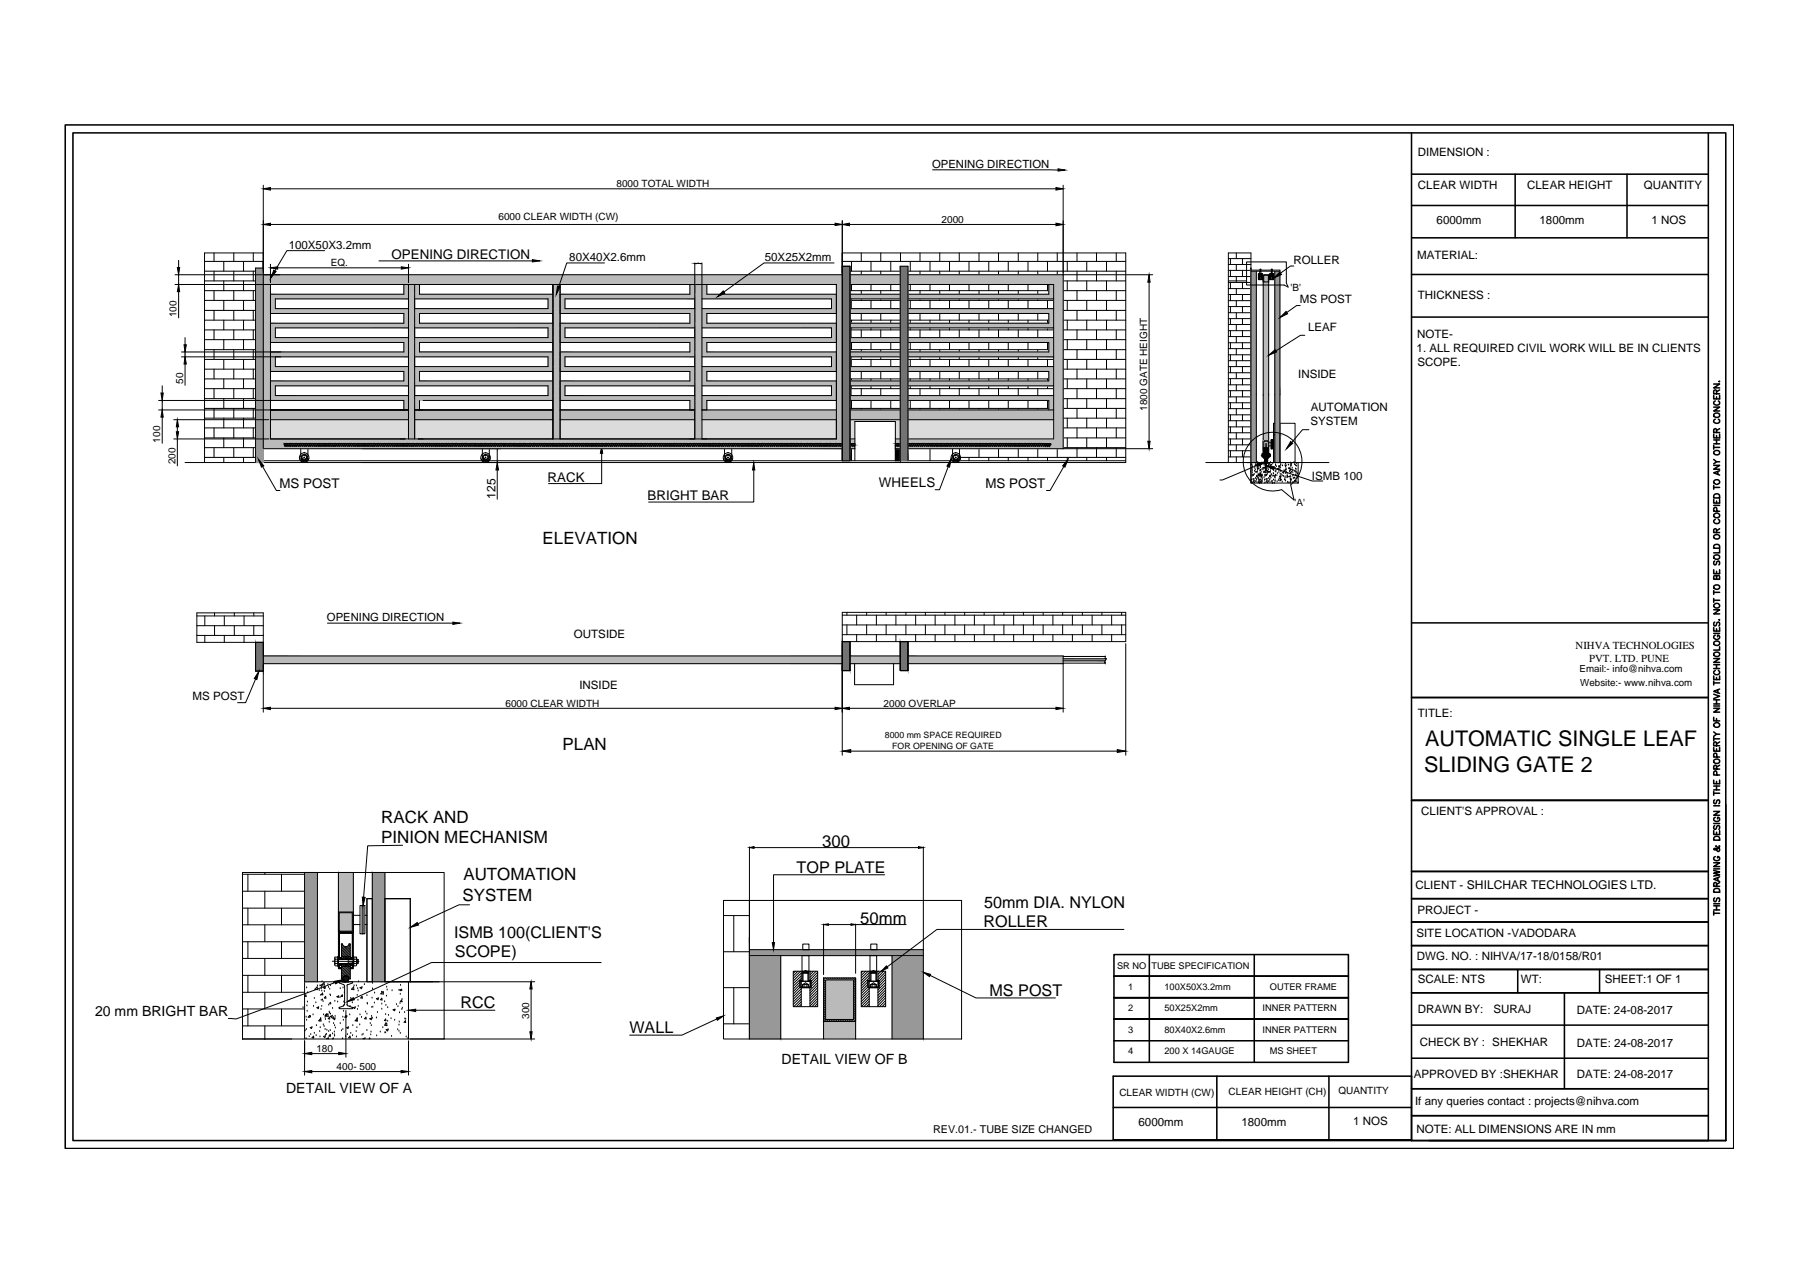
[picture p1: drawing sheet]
<svg xmlns="http://www.w3.org/2000/svg" width="297mm" height="210mm" viewBox="0 0 297 210" stroke-linecap="round" stroke-linejoin="round" font-family="sans-serif">
<defs><g id="words">
<g font-size="3.6">
<text x="235.2" y="123.1">AUTOMATIC SINGLE LEAF</text>
<text x="235" y="127.4">SLIDING GATE 2</text>
</g>
<g font-size="2.8">
<text x="89.5" y="89.8">ELEVATION</text>
<text x="92.9" y="123.8">PLAN</text>
<text x="62.9" y="135.8">RACK AND</text>
<text x="62.9" y="139.2">PINION MECHANISM</text>
<text x="135.7" y="139.8">300</text>
<text x="76.3" y="148.6">SYSTEM</text>
<text x="76.5" y="145.2">AUTOMATION</text>
<text x="142" y="152.5">50mm</text>
</g>
<g font-size="2.7">
<text x="131.5" y="144.1">TOP PLATE</text>
<text x="162.4" y="149.8">50mm DIA. NYLON</text>
<text x="74.9" y="154.8">ISMB 100(CLIENT'S</text>
<text x="162.3" y="153">ROLLER</text>
<text x="75.1" y="158">SCOPE)</text>
<text x="76" y="166.4">RCC</text>
<text x="163.3" y="164.3">MS POST</text>
<text x="103.9" y="170.5">WALL</text>
</g>
<g font-size="2.3">
<text x="15.7" y="167.7">20 mm BRIGHT BAR</text>
<text x="129" y="175.6">DETAIL VIEW OF B</text>
<text x="47.2" y="180.3">DETAIL VIEW OF A</text>
</g>
<g font-size="2.2">
<text x="64.6" y="42.7">OPENING DIRECTION</text>
<text x="46.1" y="80.6">MS POST</text>
<text x="90.4" y="79.5">RACK</text>
<text x="106.9" y="82.6">BRIGHT BAR</text>
<text x="145" y="80.4">WHEELS</text>
<text x="162.6" y="80.6">MS POST</text>
</g>
<text font-size="2" x="81.8" y="82.3" transform="rotate(-90 81.8 82.3)">125</text>
<g font-size="1.9">
<text x="153.8" y="27.7">OPENING DIRECTION</text>
<text x="234" y="25.8">DIMENSION :</text>
<text x="234" y="31.1">CLEAR WIDTH</text>
<text x="252" y="31.1">CLEAR HEIGHT</text>
<text x="271.2" y="31.1">QUANTITY</text>
<text x="47.6" y="41">100X50X3.2mm</text>
<text x="237.1" y="36.9">6000mm</text>
<text x="254.1" y="36.9">1800mm</text>
<text x="272.6" y="37">1 NOS</text>
<text x="94" y="43.1">80X40X2.6mm</text>
<text x="126.2" y="43.1">50X25X2mm</text>
<text x="213.5" y="43.6">ROLLER</text>
<text x="233.9" y="42.7">MATERIAL:</text>
<text x="214.5" y="50">MS POST</text>
<text x="234" y="49.3">THICKNESS :</text>
<text x="215.9" y="54.6">LEAF</text>
<text x="233.8" y="58">1. ALL REQUIRED CIVIL WORK WILL BE IN CLIENTS</text>
<text x="233.9" y="55.8">NOTE-</text>
<text x="214.2" y="62.3">INSIDE</text>
<text x="233.9" y="60.3">SCOPE.</text>
<text x="216.3" y="70.1">SYSTEM</text>
<text x="216.3" y="67.8">AUTOMATION</text>
<text x="216.5" y="79.2">ISMB 100</text>
<text x="53.9" y="102.5">OPENING DIRECTION</text>
<text x="94.7" y="105.3">OUTSIDE</text>
<text x="95.6" y="113.7">INSIDE</text>
<text x="31.8" y="115.4">MS POST</text>
<text x="234" y="118.3">TITLE:</text>
<text x="234.5" y="134.4">CLIENT'S APPROVAL :</text>
<text x="233.6" y="146.6">CLIENT - SHILCHAR TECHNOLOGIES LTD.</text>
<text x="233.7" y="154.6">SITE LOCATION -VADODARA</text>
<text x="233.9" y="150.8">PROJECT -</text>
<text x="233.8" y="158.5">DWG. NO. : NIHVA/17-18/0158/R01</text>
<text x="233.9" y="162.3">SCALE: NTS</text>
<text x="234" y="167.1">DRAWN BY:</text>
<text x="246.4" y="167.1">SURAJ</text>
<text x="251" y="162.2">WT:</text>
<text x="260.2" y="167.3">DATE: 24-08-2017</text>
<text x="264.8" y="162.3">SHEET:1 OF 1</text>
<text x="234.3" y="172.6">CHECK BY : SHEKHAR</text>
<text x="260.2" y="172.8">DATE: 24-08-2017</text>
<text x="233.3" y="177.8">APPROVED BY :SHEKHAR</text>
<text x="260.2" y="177.8">DATE: 24-08-2017</text>
<text x="187.9" y="185.8">6000mm</text>
<text x="204.9" y="185.8">1800mm</text>
<text x="223.3" y="185.6">1 NOS</text>
<text x="233.5" y="182.3">If any queries contact : projects@nihva.com</text>
<text x="233.7" y="186.9">NOTE: ALL DIMENSIONS ARE IN mm</text>
</g>
<g font-size="1.8">
<text x="260" y="107.1">NIHVA TECHNOLOGIES</text>
<text x="262.2" y="109.2">PVT. LTD. PUNE</text>
<text x="154" y="186.9">REV.01.- TUBE SIZE CHANGED</text>
</g>
<g font-size="1.7">
<text x="101.7" y="30.8">8000 TOTAL WIDTH</text>
<text x="82.3" y="36.4">6000 CLEAR WIDTH (CW)</text>
<text x="155.4" y="36.7">2000</text>
<text x="54.6" y="43.8">EQ.</text>
<text x="29.1" y="52.3" transform="rotate(-90 29.1 52.3)">100</text>
<text x="213" y="48">'B'</text>
<text x="30.2" y="63.4" transform="rotate(-90 30.2 63.4)">50</text>
<text x="189.3" y="67.8" transform="rotate(-90 189.3 67.8)">1800 GATE HEIGHT</text>
<text x="26.4" y="73" transform="rotate(-90 26.4 73)">100</text>
<text x="29" y="76.6" transform="rotate(-90 29 76.6)">200</text>
<text x="213.6" y="83.4">'A'</text>
<text x="83.4" y="116.6">6000 CLEAR WIDTH</text>
<text x="145.8" y="116.6">2000 OVERLAP</text>
<text x="52.2" y="173.5">180</text>
<text x="87.3" y="168.1" transform="rotate(-90 87.3 168.1)">300</text>
<text x="55.6" y="176.5">400- 500</text>
<text x="184.7" y="180.9">CLEAR WIDTH (CW)</text>
<text x="202.7" y="180.7">CLEAR HEIGHT (CH)</text>
<text x="220.9" y="180.5">QUANTITY</text>
</g>
<g font-size="1.6">
<text x="260.7" y="110.9">Email:- info@nihva.com</text>
<text x="260.8" y="113.2">Website:- www.nihva.com</text>
</g>
<g font-size="1.5">
<text x="184.3" y="159.9">SR NO</text>
<text x="190" y="159.9">TUBE SPECIFICATION</text>
<text x="186.2" y="163.3">1</text>
<text x="186.2" y="166.9">2</text>
<text x="192.2" y="163.3">100X50X3.2mm</text>
<text x="192.2" y="166.9">50X25X2mm</text>
<text x="208.3" y="166.9">INNER PATTERN</text>
<text x="209.6" y="163.3">OUTER FRAME</text>
<text x="186.2" y="170.4">3</text>
<text x="186.2" y="174">4</text>
<text x="192.2" y="170.4">80X40X2.6mm</text>
<text x="192.2" y="174">200 X 14GAUGE</text>
<text x="208.3" y="170.4">INNER PATTERN</text>
<text x="209.6" y="174">MS SHEET</text>
</g>
<g font-size="1.4">
<text x="146" y="121.7">8000 mm SPACE REQUIRED</text>
<text x="147.2" y="123.6">FOR OPENING OF GATE</text>
</g>
<text font-size=".3" x="115.1" y="43.4">75</text>
</g></defs>
<!-- layer: 0 -->
<g fill="none" stroke="#000" stroke-width=".17">
<path d="M43.4 30.6v43.4h97.7M44.6 37h93.2M44.6 31.2h129.7M139 36.4v39.6M140.2 37h34.1M153.9 28l20.7 .1M175.4 30.6v43.4M28.9 46.9h109.1v25.5h-93.4v-25.5M28.9 45.3h161.3M29.5 43v1.2M29.5 45.3v1.6M29.5 48.1v4.4"/>
<path d="M29.9 58.9h37.5M30.5 55.7v1.2M30.5 58.1v.8M33.8 46.4h8.4M33.8 44.7h8.4M33.8 43.1h9.6M33.8 48h8.4M33.8 49.6h8.4M33.8 51.2h8.4M33.8 52.8h8.4M33.8 54.4h8.4M33.8 56h8.4"/>
<path d="M33.8 57.7h8.4M33.8 59.3h8.4M35.3 41.7v1.4M35.3 44.7v1.7M35.3 48v1.6M35.3 51.2v1.6M35.3 54.4v1.6M35.3 57.7v1.6M36.9 43.1v1.6M36.9 46.4v1.6M36.9 49.6v1.6M36.9 52.8v1.6"/>
<path d="M36.9 56v1.7M36.9 59.3v1.6M38.6 41.7v1.4M38.6 44.7v1.7M38.6 48v1.6M38.6 51.2v1.6M38.6 54.4v1.6M38.6 57.7v1.6M40.2 43.1v1.6M40.2 46.4v1.6M40.2 49.6v1.6M40.2 52.8v1.6"/>
<path d="M40.2 56v1.7M40.2 59.3v1.6M41.8 41.7v1.4M41.8 44.7v1.7M41.8 48v1.6M41.8 51.2v1.6M41.8 54.4v1.6M41.8 57.7v1.6M43.4 43.1v1.1M43.4 41.7h-9.6v34.6M43.4 44.2h-1.2v32.1M44.6 43.6v3.1"/>
<path d="M44.6 56.5h22v1.6h-36.7M44.6 51.7h22v1.6h-22M45.4 58.9v1.6h22M45.8 44.2h20.4M53.6 41.4h-6.3l-1.9 3.3M62.5 43.1h25.4M66.6 46.9v1.7h-22M67.4 43.6v3.1M67.4 46.9v25.5M67.4 54.1h-22v1.6h22M67.4 49.3h-22v1.6h22M68.4 58.9h22v1.6h-22"/>
<path d="M68.4 46.9v25.5M68.4 54.1h22v1.6h-22M68.4 49.3h22v1.6h-22M69.2 46.9v1.7h22M91.2 46.9v25.5M91.2 56.5h-22v1.6h22M91.2 51.7h-22v1.6h22M92.4 46.9v25.5M92.4 56.5h21.4v1.6h-21.4M92.4 51.7h21.4v1.6h-21.4M99.8 43.4h-6.3l-1.3 3.9M113.8 46.9v1.7h-21.4"/>
<path d="M114.7 58.9h-21.5v1.6h21.5M114.7 43.4v3.5M114.7 46.9v25.5M114.7 54.1h-21.5v1.6h21.5M114.7 49.3h-21.5v1.6h21.5M114.8 43.5h.8M115.8 58.9h21.4v1.6h-21.4M115.8 43.4v3.5M115.8 46.9v25.5M115.8 49.3h21.4v1.6h-21.4M115.8 54.1h21.4v1.6h-21.4M116.6 46.9v1.7h21.4"/>
<path d="M137.6 43.4h-11.5l-6.6 4.8M138 51.7h-21.4v1.6h21.4M138 56.5h-21.4v1.6h21.4M139 43.9h1.3v32.1h-1.3zM139 41.7h46.8v34.6h-155.3M139 43.1h46.8M139 43.9h1.3v32.1M139.6 46.9h34.3v25.5h-26.1M139.6 45.3v27.9M139.6 56.5h33.5v1.6h-33.5M139.6 51.7h33.5v1.6h-33.5M140.3 44.7h8.3"/>
<path d="M140.3 48h8.3M140.3 52.8h8.3M140.3 57.7h8.3M140.4 49.6h8.2M140.4 54.4h8.2M140.4 59.3h8.2M140.5 43.1v1.6M140.5 46.9v1.1M140.5 49.6v1.3M140.5 52.8v.5M140.5 54.1v.3M140.5 56.5v1.2"/>
<path d="M140.5 59.3v1.2M142.1 41.7v1.4M142.1 44.7v.6M142.1 48v.6M142.1 49.3v.3M142.1 51.7v1.1M142.1 54.4v1.3M142.1 57.7v.4M142.1 58.9v.4M143.7 43.1v1.6M143.7 46.9v1.1M143.7 49.6v1.3"/>
<path d="M143.7 52.8v.5M143.7 54.1v.3M143.7 56.5v1.2M143.7 59.3v1.2M145.3 41.7v1.4M145.3 44.7v.6M145.3 48v.6M145.3 49.3v.3M145.3 51.7v1.1M145.3 54.4v1.3M145.3 57.7v.4M145.3 58.9v.4"/>
<path d="M147 43.1v1.6M147 46.9v1.1M147 49.6v1.3M147 52.8v.5M147 54.1v.3M147 56.5v1.2M147 59.3v1.2M148.6 41.7v1.4M149.8 44.7h36M149.8 48h23.3M149.8 49.6h24.1M149.8 52.8h23.3"/>
<path d="M149.8 54.4h24.1M149.8 57.7h23.3M149.8 59.3h24.1M150.2 43.1v1.6M150.2 46.9v1.1M150.2 49.6v1.3M150.2 52.8v.5M150.2 54.1v.3M150.2 56.5v1.2M150.2 59.3v1.2M151.8 41.7v1.4M151.8 44.7v.6"/>
<path d="M151.8 48v.6M151.8 49.3v.3M151.8 51.7v1.1M151.8 54.4v1.3M151.8 57.7v.4M151.8 58.9v.4M153.5 43.1v1.6M153.5 46.9v1.1M153.5 49.6v1.3M153.5 52.8v.5M153.5 54.1v.3M153.5 56.5v1.2"/>
<path d="M153.5 59.3v1.2M155.1 41.7v1.4M155.1 44.7v.6M155.1 48v.6M155.1 49.3v.3M155.1 51.7v1.1M155.1 54.4v1.3M155.1 57.7v.4M155.1 58.9v.4M156.7 43.1v1.6M156.7 46.9v1.1M156.7 49.6v1.3"/>
<path d="M156.7 52.8v.5M156.7 54.1v.3M156.7 56.5v1.2M156.7 59.3v1.2M158.3 41.7v1.4M158.3 44.7v.6M158.3 48v.6M158.3 49.3v.3M158.3 51.7v1.1M158.3 54.4v1.3M158.3 57.7v.4M158.3 58.9v.4"/>
<path d="M159.9 43.1v1.6M159.9 46.9v1.1M159.9 49.6v1.3M159.9 52.8v.5M159.9 54.1v.3M159.9 56.5v1.2M159.9 59.3v1.2M161.6 41.7v1.4M161.6 44.7v.6M161.6 48v.6M161.6 49.3v.3M161.6 51.7v1.1"/>
<path d="M161.6 54.4v1.3M161.6 57.7v.4M161.6 58.9v.4M163.2 43.1v1.6M163.2 46.9v1.1M163.2 49.6v1.3M163.2 52.8v.5M163.2 54.1v.3M163.2 56.5v1.2M163.2 59.3v1.2M164.8 41.7v1.4M164.8 44.7v.6"/>
<path d="M164.8 48v.6M164.8 49.3v.3M164.8 51.7v1.1M164.8 54.4v1.3M164.8 57.7v.4M164.8 58.9v.4M166.4 43.1v1.6M166.4 46.9v1.1M166.4 49.6v1.3M166.4 52.8v.5M166.4 54.1v.3M166.4 56.5v1.2"/>
<path d="M166.4 59.3v1.2M168 41.7v1.4M168 44.7v.6M168 48v.6M168 49.3v.3M168 51.7v1.1M168 54.4v1.3M168 57.7v.4M168 58.9v.4M169.6 43.1v1.6M169.6 46.9v1.1M169.6 49.6v1.3"/>
<path d="M169.6 52.8v.5M169.6 54.1v.3M169.6 56.5v1.2M169.6 59.3v1.2M171.3 41.7v1.4M171.3 44.7v.6M171.3 48v.6M171.3 49.3v.3M171.3 51.7v1.1M171.3 54.4v1.3M171.3 57.7v.4M171.3 58.9v.4"/>
<path d="M172.9 43.1v1.6M172.9 46.9v1.1M172.9 49.6v1.3M172.9 52.8v.5M172.9 54.1v.3M172.9 56.5v1.2M172.9 59.3v1.2M173.1 46.9v1.7h-33.5M173.9 58.9h-33.5v1.6h33.5M173.9 54.1h-33.5v1.6h33.5M173.9 49.3h-33.5v1.6h33.5M174.5 41.7v1.4"/>
<path d="M174.5 44.7v.6M175.4 46.4h10.4M175.4 48h10.4M175.4 49.6h10.4M175.4 51.2h10.4M175.4 52.8h10.4M175.4 54.4h10.4M175.4 56h10.4M175.4 57.7h10.4M175.4 59.3h10.4M176.1 43.1v1.6M176.1 46.4v1.6"/>
<path d="M176.1 49.6v1.6M176.1 52.8v1.6M176.1 56v1.7M176.1 59.3v1.6M177.7 41.7v1.4M177.7 44.7v1.7M177.7 48v1.6M177.7 51.2v1.6M177.7 54.4v1.6M177.7 57.7v1.6M179.3 43.1v1.6M179.3 46.4v1.6"/>
<path d="M179.3 49.6v1.6M179.3 52.8v1.6M179.3 56v1.7M179.3 59.3v1.6M180.9 41.7v1.4M180.9 44.7v1.7M180.9 48v1.6M180.9 51.2v1.6M180.9 54.4v1.6M180.9 57.7v1.6M182.6 43.1v1.6M182.6 46.4v1.6"/>
<path d="M182.6 49.6v1.6M182.6 52.8v1.6M182.6 56v1.7M182.6 59.3v1.6M184.2 41.7v1.4M184.2 44.7v1.7M184.2 48v1.6M184.2 51.2v1.6M184.2 54.4v1.6M184.2 57.7v1.6M189.6 46.6v26.2M202.7 42.7h3.7"/>
<path d="M202.7 43.6h3.7M202.7 44.6h3.7M202.7 45.6h3.7M202.7 46.6h3.7M202.7 47.6h3.7M202.7 48.6h3.7M202.7 49.6h3.7M202.7 50.6h3.7M202.7 51.6h3.7M202.7 52.6h3.7M202.7 53.6h3.7M202.7 54.6h3.7"/>
<path d="M202.7 55.5h3.7M202.7 56.6h3.7M202.7 57.5h3.7M202.7 58.5h3.7M202.7 59.5h3.7M202.7 46.4h3M203 42.7v.9M203 44.6v1M203 46.6v1M203 48.6v1M203 50.6v1M203 52.6v1"/>
<path d="M203 54.6v.9M203 56.6v.9M203 58.5v1M204 41.7v1M204 43.6v1M204 45.6v1M204 47.6v1M204 49.6v1M204 51.6v1M204 53.6v1M204 55.5v1.1M204 57.5v1"/>
<path d="M204 59.5v1M205 42.7v.9M205 44.6v1M205 46.6v1M205 48.6v1M205 50.6v1M205 52.6v1M205 54.6v.9M205 56.6v.9M205 58.5v1M205.7 43.2h6.6v3.5l.3 .7-.7-.4h-6.2zM206.4 44.7h4.8"/>
<path d="M207.3 44.7v31.6M207.7 45.2h.1M207.8 45.2l-.1 .1M207.8 45.4h.1M207.8 45.2l-.1 .2M207.8 45.6l-.1 .1M207.8 45.6l-.1 .2M207.8 45.4v.2M207.9 44.7h.2v.5h-.2zM207.9 45.2l-.2 .3M207.9 45.3l-.2 .2M207.9 45.4l-.2 .2"/>
<path d="M207.9 45.7l-.2 .2M207.9 45.8l-.2 .2M207.9 45.9l-.2 .2M207.9 46l-.2 .1M207.9 46.1h-.1M207.9 45.2v.9M207.9 44.4h.2v.2h-.2zM207.9 45.2h.2M207.9 45.6h.2zM207.9 45.3h.2l-.1 .2M207.9 45.2v.3M207.9 45.6h.1"/>
<path d="M208 45.6h.1M208.1 45.2v.9l.2-.2M208.1 45.4h.1M208.1 45.4v.2h-.3M208.1 45.6h-.2M208.1 45.2h.1M208.1 45.6h.1M208.2 45.2l-.1 .1M208.3 45.2l-.2 .1M208.3 46.1h.1M208.3 45.2l-.2 .2M208.3 45.3l-.2 .2h-.3l-.1 .2"/>
<path d="M208.3 45.3l-.2 .2M208.3 45.4l-.2 .2M208.3 45.5l-.2 .3M208.3 45.6l-.2 .2M208.3 45.7l-.2 .3M208.3 45.8l-.2 .3M208.3 46l-.1 .1M208.5 45.3v29.5M209.4 45.3v29.6M209.6 45.2h-.1M209.6 45.2l-.1 .1M209.7 45.4h.1"/>
<path d="M209.7 45.4v.2h.3v-.2M209.7 45.2l-.2 .2M209.7 45.6l-.2 .1M209.7 45.6l-.2 .2M209.7 46.1h.1M209.7 45.3l-.2 .2M209.7 45.4l-.2 .2M209.7 45.7l-.2 .2M209.7 45.8l-.2 .2M209.7 45.8l-.2 .3M209.7 45.9l-.2 .2M209.7 46l-.1 .1"/>
<path d="M209.7 46.1h-.1M209.7 45.2v.9M209.7 45.6h.3M209.8 44.7h.1v.5h-.1zM209.8 44.4h.1v.2h-.1zM209.8 45.2h.1M209.8 45.3h.1v.2M209.8 45.6h.1M209.8 45.2v.3M209.9 45.6h.1M209.9 45.2v.3M209.9 45.4h.1"/>
<path d="M210 45.5h-.3l-.2 .1M210 45.2v.9l.2-.2M210.1 45.2l-.1 .1M210.2 45.2l-.2 .2M210.2 45.3l-.2 .1M210.2 45.3l-.2 .2M210.2 45.4l-.2 .2M210.2 45.5l-.2 .2M210.2 45.6l-.2 .2M210.2 45.7l-.2 .2M210.2 45.8l-.2 .2M210.2 45.8l-.2 .3"/>
<path d="M210.2 46l-.2 .1M210.2 46.1h-.1M210.2 46.1h.1M210.4 44.7v31.6M211.2 44.6v31.7M213.5 43.9h-.5l-1.7 1.2M214.6 50.4h-.6l-1.6 1.2M215.3 55.3h-.7l-4.1 2.6M26.2 67.6h41.2M26.2 66.1h40.4v1.5M26.8 63.7v1.2M26.8 66.1v1.5"/>
<path d="M26.8 68.8v4.4M28.7 72.4h15.7M28.7 69.3h15.6M29.3 70.4v.8M29.3 72.4v4.5M30.5 60.1v3.5M33.8 60.9h8.4M33.8 62.5h8.4M33.8 64.1h8.4M33.8 65.8h8.4M33.8 67.4h8.4M33.8 69h8.4"/>
<path d="M33.8 70.6h8.4M33.8 72.3h8.4M33.8 73.9h8.4M33.8 75.5h8.4M35.3 60.9v1.6M35.3 64.1v1.7M35.3 67.4v1.6M35.3 70.6v1.7M35.3 73.9v1.6M36.9 62.5v1.6M36.9 65.8v1.6M36.9 69v1.6"/>
<path d="M36.9 72.3v1.6M36.9 75.5v.8M38.6 60.9v1.6M38.6 64.1v1.7M38.6 67.4v1.6M38.6 70.6v1.7M38.6 73.9v1.6M40.2 62.5v1.6M40.2 65.8v1.6M40.2 69v1.6M40.2 72.3v1.6M40.2 75.5v.8"/>
<path d="M41.8 60.9v1.6M41.8 64.1v1.7M41.8 67.4v1.6M41.8 70.6v1.7M41.8 73.9v1.6M43.3 77l2.3 3.9h.6M43.4 76h142.4M44.6 69.3h22.8M44.6 61.3h22v1.6h-22M49.4 75.7a.78 .78 0 0 0 .8 .6 .78 .78 0 0 0 .8-.6M49.6 74v1.3l.5 .5h.3l.4-.5v-1.3M49.7 75.5v.1"/>
<path d="M49.7 75.7v.1M49.7 75.6v.1M49.7 75.7l.1 .2M49.7 75.3v.1M49.8 75.8v.1M49.8 75.2l-.1 .1M49.8 75.9h.1M49.8 75.7l.4 .2 .4-.2M49.8 75.9l.2 .1M49.9 75.1h-.1M50 76l.1 .1M50.1 75l-.2 .1"/>
<path d="M50.1 76v.1M50.2 75h-.1M50.2 75h.1M50.4 75l.1 .1M50.5 75.1l.2 .2M50.6 75.9l-.5 .2M50.7 75.7l-.2 .3M50.7 75.3v.1M50.8 75.5h.1M50.8 75.6l-.1 .2M50.8 75.4v.1M67.4 63.7h-22v1.6h22"/>
<path d="M68.4 69.3h22.8M68.4 67.6h22.8M68.4 63.7h22v1.6h-22M69.2 66.1v1.5M69.8 66.1h21.4M79.4 75.7a.78 .78 0 0 0 .7 .6 .78 .78 0 0 0 .8-.6M79.6 74v1.3l.4 .5h.3l.4-.5v-1.3M79.6 75.5v.1M79.6 75.6l.1 .2M79.7 75.7v.2M79.7 75.8l.1 .1M79.7 75.3l-.1 .1"/>
<path d="M79.8 75.7l.3 .2 .4-.2M79.8 75.9l.1 .1M79.8 75.2l-.1 .1M79.8 75.9h.1M79.9 75.1h-.1M79.9 76l.1 .1M80 76l.2 .1M80 75l-.1 .1M80.2 75h-.2M80.2 75l.2 .1M80.4 76l-.2 .1M80.4 76l-.1 .1"/>
<path d="M80.4 75.1h.1M80.5 75.9l-.1 .1M80.6 75.9l-.1 .1M80.6 75.2l.1 .1M80.6 75.8v.1M80.6 75.9h-.1M80.7 75.3v.2M80.7 75.7v.1M80.7 75.6v.2M80.7 75.5h.1M82.1 71.6v1.2M82.1 74v2.3"/>
<path d="M82.1 77.6v4.8M91.2 61.3h-22v1.6h22M92.4 69.3h22.3M92.4 67.6h22.3M92.4 66.1h21.4v1.5M92.4 61.3h21.4v1.6h-21.4M99.3 74.8v5h-8.8M114.7 63.7h-21.5v1.6h21.5M115.8 69.3h22.2M115.8 67.6h22.2M115.8 63.7h21.4v1.6h-21.4M119.4 75.7a.78 .78 0 0 0 .7 .6 .78 .78 0 0 0 .8-.6"/>
<path d="M119.6 74v1.3l.4 .5h.3l.4-.5v-1.3M119.6 75.5v.1M119.6 75.6l.1 .3M119.6 75.7l.1 .2M119.6 75.3v.1M119.7 75.2v.1M119.7 75.9h.1M119.8 75.7l.3 .2 .4-.2M119.8 75.9l.1 .1M119.9 75.1h-.1M119.9 76l.1 .1M120 75l-.1 .1"/>
<path d="M120 76l.1 .1M120 76.1h.2M120.1 76.1h.1M120.1 75h-.1M120.2 75h.1M120.3 75l.1 .1M120.5 75.1h.1M120.5 75.9l-.3 .2M120.6 75.9l-.1 .1M120.6 75.2v.1M120.7 75.7l-.1 .2M120.7 75.3v.1"/>
<path d="M120.7 75.5h.1M120.7 75.7v.1M120.7 75.4v.1M120.7 75.6v.1M124.4 77.6v5.2h-17.4M138 61.3h-21.4v1.6h21.4M138 66.1h-21.4v1.5M139.6 72.4h1.5M139.6 69.3h34.3M139.6 67.6h34.3M139.6 66.1h33.5v1.5M139.6 61.3h33.5v1.6h-33.5"/>
<path d="M140.3 62.5h8.3M140.3 67.4h8.3M140.4 64.1h8.2M140.5 62.5v.4M140.5 63.7v.4M140.5 66.1v1.3M140.5 74v2M141.1 73.2h-94.2l.1 .4 .1-.2h.2v.2l.2-.2 .1 .2 .2-.2h.1v.2l.2-.2 .2 .2 .1-.2 .2 .2 .1-.2h.2v.2l.2-.2 .1 .2 .2-.2h.1v.2l.2-.2 .2 .2 .2-.2 .1 .2 .1-.2h.2v.2l.2-.2 .2 .2 .1-.2h.1l.1 .2 .1-.2 .2 .2 .2-.2 .1 .2 .2-.2h.1v.2l.2-.2 .2 .2 .1-.2h.1l.1 .2 .1-.2 .2 .2 .2-.2 .1 .2 .2-.2h.1v.2l.2-.2 .2 .2 .1-.2h.1l.1 .2 .1-.2 .2 .2 .2-.2 .1 .2 .2-.2h.1v.2l.2-.2 .2 .2 .1-.2h.1l.1 .2 .1-.2 .2 .2 .2-.2 .2 .2 .1-.2h.1l.1 .2 .1-.2 .2 .2 .1-.2h.1l.1 .2 .2-.2 .1 .2 .2-.2 .2 .2 .1-.2h.1l.1 .2 .1-.2 .2 .2 .1-.2h.2v.2l.2-.2 .1 .2 .2-.2 .2 .2 .1-.2h.1l.1 .2 .1-.2 .2 .2 .1-.2h.2v.2l.2-.2 .1 .2 .2-.2 .2 .2 .1-.2h.1l.1 .2 .1-.2 .2 .2 .1-.2h.2v.2l.2-.2 .2 .2 .1-.2 .2 .2 .1-.2h.1l.1 .2 .2-.2 .1 .2 .2-.2h.1v.2l.2-.2 .2 .2 .1-.2 .2 .2 .1-.2h.2v.2l.2-.2 .1 .2 .2-.2h.1v.2l.2-.2 .2 .2 .1-.2 .2 .2 .1-.2h.2v.2l.2-.2 .1 .2 .2-.2h.1v.2l.2-.2 .2 .2 .1-.2 .2 .2 .1-.2h.2v.2l.2-.2 .2 .2 .1-.2h.1v.2l.2-.2 .2 .2 .2-.2 .1 .2 .2-.2h.1v.2l.2-.2 .2 .2 .1-.2h.1l.1 .2 .1-.2 .2 .2 .1-.2h.1l.1 .2 .2-.2h.1v.2l.2-.2 .2 .2 .1-.2h.1l.1 .2 .1-.2 .2 .2 .1-.2h.2v.2l.2-.2h.1v.2l.2-.2 .2 .2 .1-.2h.1l.1 .2 .1-.2 .2 .2 .1-.2h.2l.1 .2 .1-.2h.1v.2l.2-.2 .2 .2 .1-.2h.1l.1 .2 .2-.2 .1 .2 .1-.2h.2v.2h.1l.1-.2h.1l.1 .2 .1-.2 .2 .2 .1-.2h.1l.1 .2 .2-.2 .1 .2 .2-.2h.1v.2h.2v-.2h.1l.1 .2 .1-.2 .2 .2 .1-.2h.2v.2l.2-.2 .1 .2 .2-.2h.1v.2h.2v-.2h.1l.1 .2 .1-.2 .2 .2 .1-.2h.2v.2l.2-.2 .1 .2 .2-.2h.1v.2h.2v-.2h.1l.1 .2 .2-.2 .1 .2 .1-.2h.2v.2l.2-.2 .2 .2 .1-.2h.1l.1 .2h.1v-.2h.1l.1 .2 .2-.2 .1 .2 .2-.2h.1v.2l.2-.2 .2 .2 .1-.2h.1l.1 .2h.1v-.2h.2v.2l.2-.2 .1 .2 .2-.2h.1v.2l.2-.2 .2 .2 .1-.2h.1l.1 .2h.1v-.2h.2v.2l.2-.2 .1 .2 .2-.2h.1v.2l.2-.2 .2 .2 .1-.2h.1l.1 .2h.1v-.2h.2v.2l.2-.2 .2 .2 .1-.2h.1l.1 .2 .1-.2 .2 .2 .1-.2h.1l.1 .2 .2-.2h.1v.2l.2-.2 .2 .2 .1-.2h.1l.1 .2 .1-.2 .2 .2 .1-.2h.2v.2l.2-.2h.1v.2l.2-.2 .2 .2 .1-.2h.1l.1 .2 .1-.2 .2 .2 .1-.2h.2v.2l.2-.2h.1v.2l.2-.2 .2 .2 .1-.2h.1l.1 .2 .1-.2 .2 .2 .1-.2h.2v.2l.2-.2 .2 .2 .1-.2 .2 .2 .1-.2h.1l.1 .2 .2-.2 .1 .2 .2-.2h.1v.2l.2-.2 .2 .2 .1-.2 .2 .2 .1-.2h.2v.2l.2-.2 .1 .2 .2-.2h.1v.2l.2-.2 .2 .2 .1-.2 .2 .2 .1-.2h.2v.2l.2-.2 .1 .2 .2-.2h.1v.2l.2-.2 .2 .2 .1-.2 .2 .2 .1-.2h.2v.2l.2-.2 .2 .2 .1-.2h.1v.2l.2-.2 .2 .2 .2-.2 .1 .2 .2-.2h.1v.2l.2-.2 .2 .2 .1-.2h.1l.1 .2 .1-.2 .2 .2 .2-.2 .1 .2 .2-.2h.1v.2l.2-.2 .2 .2 .1-.2h.1l.1 .2 .1-.2 .2 .2 .2-.2 .1 .2 .2-.2h.1v.2l.2-.2 .2 .2 .1-.2h.1l.1 .2 .1-.2 .2 .2 .2-.2 .2 .2 .1-.2h.1v.2l.2-.2 .2 .2 .1-.2h.1l.1 .2 .2-.2 .1 .2 .2-.2 .2 .2 .1-.2h.1l.1 .2 .1-.2 .2 .2 .1-.2h.1l.1 .2 .2-.2 .1 .2 .2-.2 .2 .2 .1-.2h.1l.1 .2 .1-.2 .2 .2 .1-.2h.2v.2l.2-.2 .1 .2 .2-.2 .2 .2 .1-.2h.1l.1 .2 .1-.2 .2 .2 .1-.2h.2v.2l.2-.2 .1 .2 .2-.2 .2 .2 .1-.2h.1l.1 .2 .2-.2 .1 .2 .1-.2h.2v.2l.2-.2 .2 .2 .1-.2 .2 .2 .1-.2h.1l.1 .2 .2-.2 .1 .2 .2-.2h.1v.2l.2-.2 .2 .2 .1-.2 .2 .2 .1-.2h.2v.2l.2-.2 .1 .2 .2-.2h.1v.2l.2-.2 .2 .2 .1-.2 .2 .2 .1-.2h.2v.2l.2-.2 .1 .2 .2-.2h.1v.2l.2-.2 .2 .2 .2-.2 .1 .2 .1-.2h.2v.2l.2-.2 .2 .2 .1-.2h.1l.1 .2 .1-.2 .2 .2 .2-.2 .1 .2 .2-.2h.1v.2l.2-.2 .2 .2 .1-.2h.1l.1 .2 .1-.2 .2 .2 .2-.2 .1 .2 .2-.2h.1v.2l.2-.2 .2 .2 .1-.2h.1l.1 .2 .1-.2 .2 .2 .2-.2 .1 .2 .2-.2h.1v.2l.2-.2 .2 .2 .1-.2h.1l.1 .2 .1-.2 .2 .2 .2-.2 .2 .2 .1-.2h.1l.1 .2 .1-.2 .2 .2 .1-.2h.1l.1 .2 .2-.2 .1 .2 .2-.2 .2 .2 .1-.2h.1l.1 .2 .1-.2 .2 .2 .1-.2h.2v.2l.2-.2 .1 .2 .2-.2h.1l.1 .2 .1-.2h.1l.1 .2 .1-.2 .2 .2 .1-.2h.2v.2l.2-.2 .1 .2 .2-.2h.1l.1 .2 .1-.2h.1l.1 .2 .1-.2 .2 .2 .1-.2h.2v.2l.2-.2 .2 .2 .1-.2h.1l.1 .2 .1-.2h.1l.1 .2 .2-.2 .2 .2 .1-.2h.1l.1 .2 .2-.2 .1 .2 .1-.2h.1l.1 .2h.1v-.2h.2l.1 .2 .1-.2 .2 .2 .1-.2h.1l.1 .2 .2-.2 .2 .2v-.2h.1l.1 .2h.1v-.2h.2l.1 .2 .2-.2 .1 .2 .1-.2h.1l.1 .2 .2-.2 .2 .2v-.2h.1l.1 .2h.1v-.2h.2l.1 .2 .2-.2 .1 .2 .1-.2h.1l.1 .2 .2-.2 .2 .2v-.2h.1l.1 .2h.1l.1-.2h.1l.1 .2 .2-.2 .1 .2 .1-.2h.1l.1 .2 .2-.2 .2 .2v-.2h.1l.1 .2h.1l.1-.2h.1l.1 .2 .2-.2 .2 .2v-.2h.1l.1 .2 .2-.2 .2 .2v-.2h.2v.2h.1l.1-.2M141.1 76v-6.4h6.7v6.4M142.1 61.3v1.2M142.1 64.1v1.2M142.1 67.4v.2"/>
<path d="M143.7 62.5v.4M143.7 63.7v.4M143.7 66.1v1.3M145.3 61.3v1.2M145.3 64.1v1.2M145.3 67.4v.2M147 62.5v.4M147 63.7v.4M147 66.1v1.3M147.8 73.6h.1M147.8 73.2h25.5l-.1 .4h-.1l-.1-.2M147.8 74h42.4"/>
<path d="M148.6 76v-32.1h1.2v32.1M149.8 62.5h23.3M149.8 64.1h24.1M149.8 67.4h23.3M150.2 62.5v.4M150.2 63.7v.4M150.2 66.1v1.3M151.8 61.3v1.2M151.8 64.1v1.2M151.8 67.4v.2M153.5 62.5v.4M153.5 63.7v.4"/>
<path d="M153.5 66.1v1.3M153.5 74v2M155.1 61.3v1.2M155.1 64.1v1.2M155.1 67.4v.2M156.5 77l-1.5 3.8h-.7M156.7 62.5v.4M156.7 63.7v.4M156.7 66.1v1.3M157 75.7a.78 .78 0 0 0 .7 .6 .78 .78 0 0 0 .8-.6M157.2 74v1.3l.4 .5h.3l.4-.5v-1.3M157.2 75.5v.1"/>
<path d="M157.2 75.6l.1 .2M157.3 75.7l.1 .2M157.3 75.8l.1 .1M157.3 75.2l-.1 .2M157.4 75.7l.3 .2 .4-.2M157.4 75.9l.1 .1M157.5 75.1h-.1M157.5 76l.1 .1M157.6 76l.1 .1M157.6 76.1h.1M157.7 76.1h.1M157.7 75l-.2 .1"/>
<path d="M157.8 75l.2 .1M158 75.1h.1M158.1 75.9l-.3 .2M158.2 75.2v.1M158.2 75.9l-.2 .1M158.3 75.7l-.1 .2M158.3 75.3v.1M158.3 75.5h.1M158.3 61.3v1.2M158.3 64.1v1.2M158.3 67.4v.2M158.3 75.4v.1"/>
<path d="M158.3 75.6v.2M158.6 75.5h27.2M159.9 62.5v.4M159.9 63.7v.4M159.9 66.1v1.3M159.9 75.5v.5M161.6 61.3v1.2M161.6 64.1v1.2M161.6 67.4v.2M161.6 74v1.5M163.2 62.5v.4M163.2 63.7v.4"/>
<path d="M163.2 66.1v1.3M163.2 75.5v.5M164.8 61.3v1.2M164.8 64.1v1.2M164.8 67.4v.2M164.8 74v1.5M166.4 62.5v.4M166.4 63.7v.4M166.4 66.1v1.3M166.4 75.5v.5M168 61.3v1.2M168 64.1v1.2"/>
<path d="M168 67.4v.2M168 74v1.5M169.6 62.5v.4M169.6 63.7v.4M169.6 66.1v1.3M169.6 75.5v.5M171.3 61.3v1.2M171.3 64.1v1.2M171.3 67.4v.2M171.3 74v1.5M172.4 73.4v.2h.2l.1-.2 .1 .2h.1l.1-.2M172.9 62.5v.4"/>
<path d="M172.9 63.7v.4M172.9 66.1v1.3M172.9 75.5v.5M173.4 73.2v.2h-.2v.2l-.1-.2h-.2v.2l-.1-.2h-.2l-.1 .2v-.2h-.2l-.1 .2-.1-.2-.2 .2-.2-.2-.2 .2-.1-.2h-.1v.2l-.2-.2-.2 .2-.1-.2h-.1l-.1 .2-.2-.2-.1 .2-.2-.2-.2 .2-.1-.2h-.1l-.1 .2-.1-.2-.2 .2-.1-.2h-.1l-.1 .2-.2-.2-.1 .2-.2-.2-.2 .2-.1-.2h-.1l-.1 .2-.1-.2-.2 .2-.1-.2h-.2v.2l-.2-.2-.1 .2-.2-.2-.2 .2-.1-.2h-.1l-.1 .2-.1-.2-.2 .2-.1-.2h-.2v.2l-.2-.2-.1 .2-.2-.2-.2 .2-.1-.2h-.1l-.1 .2-.2-.2-.1 .2-.1-.2h-.2v.2l-.2-.2-.2 .2-.1-.2-.2 .2-.1-.2h-.1l-.1 .2-.2-.2-.1 .2-.2-.2h-.1v.2l-.2-.2-.2 .2-.1-.2-.2 .2-.1-.2h-.2v.2l-.2-.2-.1 .2-.2-.2h-.1v.2l-.2-.2-.2 .2-.1-.2-.2 .2-.1-.2h-.2v.2l-.2-.2-.1 .2-.2-.2h-.1v.2l-.2-.2-.2 .2-.2-.2-.1 .2-.1-.2h-.2v.2l-.2-.2-.2 .2-.1-.2h-.1l-.1 .2-.1-.2-.2 .2-.2-.2-.1 .2-.2-.2h-.1v.2l-.2-.2-.2 .2-.1-.2h-.1l-.1 .2-.1-.2-.2 .2-.2-.2-.1 .2-.2-.2h-.1v.2l-.2-.2-.2 .2-.1-.2h-.1l-.1 .2-.1-.2-.2 .2-.2-.2-.1 .2-.2-.2h-.1v.2l-.2-.2-.2 .2-.1-.2h-.1l-.1 .2-.1-.2-.2 .2-.2-.2-.2 .2-.1-.2h-.1l-.1 .2-.1-.2-.2 .2-.1-.2h-.1l-.1 .2-.2-.2-.1 .2-.2-.2-.2 .2-.2-.2-.1 .2-.2-.2-.2 .2v-.2h-.2l-.1 .2-.1-.2-.2 .2-.1-.2h-.1l-.2 .2v-.2h-.1l-.2 .2-.1-.2-.2 .2v-.2h-.2l-.1 .2-.2-.2v.2M173.9 63.7h-33.5v1.6h33.5M174.5 74v1.5M175.4 60.9h10.4M175.4 62.5h10.4M175.4 64.1h10.4M175.4 65.8h10.4M175.4 67.4h10.4M175.4 69h10.4"/>
<path d="M175.4 70.6h10.4M175.4 72.3h10.4M175.4 73.9h10.4M175.6 77l-2.3 3.9h-.6M176.1 62.5v1.6M176.1 65.8v1.6M176.1 69v1.6M176.1 72.3v1.6M176.1 75.5v.5M177.7 60.9v1.6M177.7 64.1v1.7M177.7 67.4v1.6"/>
<path d="M177.7 70.6v1.7M177.7 73.9v1.6M179.3 62.5v1.6M179.3 65.8v1.6M179.3 69v1.6M179.3 72.3v1.6M179.3 75.5v.5M180.9 60.9v1.6M180.9 64.1v1.7M180.9 67.4v1.6M180.9 70.6v1.7M180.9 73.9v1.6"/>
<path d="M182.6 62.5v1.6M182.6 65.8v1.6M182.6 69v1.6M182.6 72.3v1.6M182.6 75.5v.5M184.2 60.9v1.6M184.2 64.1v1.7M184.2 67.4v1.6M184.2 70.6v1.7M184.2 73.9v1.6M199 76.3h20.3M202.7 76.3v-34.6h3.7v38"/>
<path d="M202.7 60.5h3.7M202.7 61.5h3.7M202.7 62.5h3.7M202.7 63.5h3.7M202.7 64.5h3.7M202.7 65.5h3.7M202.7 66.5h3.7M202.7 67.4h3.7M202.7 68.5h3.7M202.7 69.4h3.7M202.7 70.4h3.7M202.7 71.4h3.7"/>
<path d="M202.7 72.4h3.7M202.7 73.4h3.7M202.7 74.4h3.7M202.7 75.4h3.7M203 60.5v1M203 62.5v1M203 64.5v1M203 66.5v.9M203 68.5v.9M203 70.4v1M203 72.4v1M203 74.4v1"/>
<path d="M204 61.5v1M204 63.5v1M204 65.5v1M204 67.4v1.1M204 69.4v1M204 71.4v1M204 73.4v1M204 75.4v.9M205 60.5v1M205 62.5v1M205 64.5v1M205 66.5v.9"/>
<path d="M205 68.5v.9M205 70.4v1M205 72.4v1M205 74.4v1M206.4 76.3h7.8v3.4h-7.8zM207.4 76.7h.1M207.7 76.7l-6 2.5h-.4M208.5 76.3v.1M208.5 77.9h.8M208.5 75v-.1l.1 .1M208.5 75.3v.1l.1-.1M208.5 76.4l.3 .1"/>
<path d="M208.6 75h.2M208.6 75.3h.7M208.6 75.3l.1 .1M208.7 74.8h.5M208.7 75l.2-.2 .3 .2zM208.7 74.8l.2 .2 .3-.2M208.7 74.9l-.1 .1M208.7 75.4h.5M208.7 74.8v.2M208.7 75.4v-.1l.2 .1M208.8 76.5v.1M208.8 75h.1"/>
<path d="M208.8 75.3h.1M208.8 77.7h.1M208.8 77.8l-.3 .1M208.8 76.6v1.1M208.9 75.4l.3-.1v.1M208.9 74.8v.2M208.9 75.3v.1M208.9 75.3l.3 .1M208.9 75.3l-.2 .1M209 75h.1M209 75.3h.1M209 77.7h.1"/>
<path d="M209 75h.3M209.1 77.8l.2 .1M209.2 74.9l.1 .1M209.2 74.8v.2M209.3 75v-.1v.1M209.3 75.3v.1v-.1M209.3 75.3l-.1 .1M209.3 76.4h-.8M209.3 76.4l-.3 .2v1.1M209.4 73.1h.3M209.4 73.6h.3M209.7 72.6h.2v1.5h-.2z"/>
<path d="M209.9 72.6h.1v1.5h-.1zM210.1 73.1h-.1v.5h.1M210.2 71.8h.2M210.2 77.3l6.3 2.1h1.8M210.4 69.9h-.2v6.4M211.2 69.9h2.5v6.4h-2.5zM212.6 76.7h.1M213.6 76.7h.1M216 70.9h-1.1l-1.7 2.1M213 80a4.8 4.8 0 0 0-.6-8.1 4.8 4.8 0 0 0-7.2 3.8 4.8 4.8 0 0 0 6.3 5.1M213 80l.5 2.5-2-1.7M32.5 101.6h10.9"/>
<path d="M32.5 103.3h10.9M32.5 104.9h10.9M33.8 101.6v1.7M33.8 104.9v1.1M35.4 101.1v.5M35.4 103.3v1.6M37 101.6v1.7M37 104.9v1.1M38.7 101.1v.5M38.7 103.3v1.6M40.3 101.6v1.7M40.3 104.9v1.1"/>
<path d="M41.9 101.1v.5M41.9 103.3v1.6M42.2 112.1l-1.7 3.9h-1.3M42.2 106h1.2v4.7h-1.2zM42.2 106v4.7h1.2M43.4 106h-10.9v-4.9h10.9v16.4M43.4 108.2h95.6M43.4 109.5h95.6M44.6 116.9h93.2M54 102.8h20.7M139 105.9h1.3v4.8h-1.3zM139 105.9h46.8v-4.9h-46.8v23.6"/>
<path d="M139 101.5h46.8M139 103.1h46.8M139 104.7h46.8M139.8 101v.5M139.8 103.1v1.6M140.2 116.9h34.1M140.3 105.9v4.8h-1.3M140.3 108.2h8.3M140.3 109.5h8.3M141 109.5v3.5h6.5v-3.5M141.4 101.5v1.6M141.4 104.7v1.2"/>
<path d="M143 101v.5M143 103.1v1.6M144.6 101.5v1.6M144.6 104.7v1.2M146.2 101v.5M146.2 103.1v1.6M147.8 101.5v1.6M147.8 104.7v1.2M148.6 105.9h1.2v4.8h-1.2zM148.6 105.9v4.8h1.2v-4.8M149.5 101v.5M149.5 103.1v1.6"/>
<path d="M149.8 108.2h25.6v9.3M149.8 109.5h25.6M151.1 101.5v1.6M151.1 104.7v1.2M152.7 101v.5M152.7 103.1v1.6M154.3 101.5v1.6M154.3 104.7v1.2M155.9 101v.5M155.9 103.1v1.6M157.6 101.5v1.6M157.6 104.7v1.2"/>
<path d="M159.2 101v.5M159.2 103.1v1.6M160.8 101.5v1.6M160.8 104.7v1.2M162.4 101v.5M162.4 103.1v1.6M164.1 101.5v1.6M164.1 104.7v1.2M165.7 101v.5M165.7 103.1v1.6M167.3 101.5v1.6M167.3 104.7v1.2"/>
<path d="M168.9 101v.5M168.9 103.1v1.6M170.5 101.5v1.6M170.5 104.7v1.2M172.1 101v.5M172.1 103.1v1.6M173.8 101.5v1.6M173.8 104.7v1.2M175.4 101v.5M175.4 103.1v1.6M175.4 108.3h7M175.4 109.1h7"/>
<path d="M175.4 108.7h7.2l-.3 .6h.1v.3M175.4 109.4h7M177 101.5v1.6M177 104.7v1.2M178.6 101v.5M178.6 103.1v1.6M180.2 101.5v1.6M180.2 104.7v1.2M181.8 101v.5M181.8 103.1v1.6M182.4 108.2v.5M183.4 101.5v1.6"/>
<path d="M183.4 104.7v1.2M185.1 101v.5M185.1 103.1v1.6M185.8 106.2v18.4M66.4 139.5l-5.7 .1-.7 8.5M123.7 139.7v31.8M124.4 139.9h27.2M140.4 124h44M152.4 139.7v17M40 144h33.3v27.5h-33.3zM40 144.3h10.3M40 147.1h10.3"/>
<path d="M40 149.9h10.3M40 152.6h10.3M40 155.4h10.3M40 158.2h10.3M40 144v27.5M40.9 144.3v2.8M40.9 149.9v2.7M40.9 155.4v2.8M43.7 144v.3M43.7 147.1v2.8M43.7 152.6v2.8M43.7 158.2v2.8"/>
<path d="M46.5 144.3v2.8M46.5 149.9v2.7M46.5 155.4v2.8M50.3 144v27.5M55.9 153.8v-9.8v9.8h2.4v-9.8v9.8M56 158.3v-.3h.1v.3M56 159v.3h.1v-.3M56.1 159v.3h.3M56.1 159h.7h-.4v.5M56.4 157.8h1.4M56.4 158.2h1.4M56.4 157.8l.7 .4 .7-.4"/>
<path d="M56.4 158h-.3v.3M56.4 159.5h1.4M56.4 159.1h1.4l-.7 .4zM56.4 159.5l.7-.4 .7 .4M56.4 157.8v.4M56.8 158.2v.1h-.7M57.1 157.8l.7 .4M57.1 157.8v.5M57.1 159v.5M57.1 157.8l-.7 .4M57.4 158.2v.1h.6M57.8 158h.2v.3"/>
<path d="M57.8 157.8v.4M58 158.3v-.3h.1v.3M58 159v.3h.1v-.3M58 159h-.6h.4v.5M58 159v.3h-.2M58.3 151h1.1M58.3 152.6h1.1M59.4 149.4h.5v4.7h-.5zM59.7 149.4h.5v4.7h-.5zM60.2 151h.4M60.2 152.6h.4M60.6 148.3h.8v13.7h-.8z"/>
<path d="M61.4 148.3h-.8v13.7M63.5 148.3h4.2v13.7h-4.2zM77.5 149.3h-1.8l-6.7 3.1M99.2 158.8h-28l-12.8 6M119.4 148.6h39.3v22.9h-39.3zM119.4 151.1h4.3M119.4 157.1h4.3M121.1 151.1v6M123.7 157.7h28.7M128.8 157.7v13.8M132.3 157.7h1.2v2.6h-1.2zM132.5 155.8h1v.9h-1z"/>
<path d="M135.9 152.5v8.3M136.7 152.6h3.7M141.2 152.6h8.3M141.2 152.5v8.1M143.6 157.7h1.1v2.6h-1.1zM143.7 155.8h1v.9h-1zM146 144.4h-18.4v11.1M147.2 157.7v13.8M152.4 156.7v14.8M185.5 153.4h-30.9l-8.2 6.2M40 161h10.3M40 163.7h10.3"/>
<path d="M40 166.5h10.3M40 169.3h10.3M40 171.5h8.1M40.9 161v2.7M40.9 166.5v2.8M43.7 163.7v2.8M43.7 169.3v2.2M46.5 161v2.7M46.5 166.5v2.8M50.3 171.7v5.7M50.3 162h37.9M51.4 176.8h14.8"/>
<path d="M51.4 173.9h4.5M55.3 162.1l-16.3 6h-1.3M55.9 162.1l.8 .4 .1 .2M56 166.3v.2h2.2v-.2M56 162.1v-.1h2.2l-.1 .2-.6 .3M56 166.2l-.1 .1M56.8 165.8l-.1 .2-.7 .2M56.9 162.7v3.1M57.1 166.8v7.7M57.2 165.8l.2 .2M57.3 162.7v3.1M57.4 162.4l-.2 .3"/>
<path d="M57.5 166l.6 .2M58.1 166.2l.1 .1M63.5 162v-13.7h4.2v13.7M67.4 162v9.5M67.4 171.7v5.7M67.7 171.5h20.5M68.6 166.7h13.1M87.6 163.2v7.1M118.3 168.1l-5.8 2.7h-8.6M119.4 163h4.3M119.4 169h4.3M121.1 163v6"/>
<path d="M131.2 160.3l-.3 .3M131.7 160.3l-.8 .7M132 162.1l-1.1 1.1M132 162.5l-1.1 1.1M132 162.9l-1.1 1.1M132 161.8v.1h1.8v-.1M132.1 160.3l-1.2 1.2M132.1 162.9h1.6M132.1 162.9l.2 .1M132.1 161.9v1M132.2 160.6l-1.3 1.3M132.2 161l-1.3 1.3"/>
<path d="M132.2 161.5l-1.3 1.2M132.2 163.2l-1.3 1.3M132.2 163.6l-1.3 1.3M132.2 164l-1.3 1.3M132.2 164.5l-1.3 1.2M132.2 164.9l-1.2 1.2M132.2 165.3l-.8 .8M132.2 165.7l-.4 .4M132.2 160.3v5.8M132.4 161.8h-.4v1.2h1.9v-1.2h-.5M132.4 160.4l.5-.3 .5 .3zM132.4 160.6v1.3"/>
<path d="M132.4 162.5h1M132.4 162.5l.5-.3 .5 .3M132.4 162.5v.5M132.5 160.5h.8M132.5 160.5v1.4M132.5 160.5l-.1 .1M132.7 162.5v.5M133.2 162.5v.5M133.3 160.5l.1 .1h-1M133.3 160.5v1.4M133.4 162.5v.5M133.4 160.4v1.5"/>
<path d="M133.7 160.3v5.8M133.7 162.9l-.1 .1M133.7 161.9v1M133.8 160.3l-.1 .1M134.3 160.3l-.6 .6M134.7 160.3l-1 1M134.9 160.4l-1.2 1.3M134.9 160.9l-1 1M134.9 161.3l-1 1M134.9 161.7l-1 1.1M134.9 162.1l-1.2 1.3M134.9 162.6l-1.2 1.3"/>
<path d="M134.9 163l-1.2 1.3M134.9 163.4l-1.2 1.3M134.9 163.9l-1.2 1.2M134.9 164.3l-1.2 1.3M134.9 164.7l-1.2 1.3M134.9 165.1l-.9 1M134.9 165.6l-.5 .5M134.9 166l-.1 .1M135.9 161.4v10.1M141.2 161.4v10.1M142.4 160.3l-.3 .2M142.8 160.3l-.7 .7"/>
<path d="M143.2 162.1l-1.1 1M143.2 162.5l-1.1 1M143.2 162.9l-1.1 1.1M143.3 160.3l-1.2 1.1M143.3 161.8v.1h1.7v-.1M143.4 162.9l.1 .1M143.4 161.9v1M143.4 162.9h1.6M143.4 166.1h.1M143.4 160.5l-1.3 1.3M143.4 161l-1.3 1.3M143.4 161.4l-1.3 1.3"/>
<path d="M143.4 163.1l-1.3 1.3M143.4 163.5l-1.3 1.3M143.4 164l-1.3 1.3M143.4 164.4l-1.3 1.3M143.4 164.8l-1.3 1.3M143.4 165.2l-.8 .9M143.4 165.7l-.4 .4M143.4 160.3v5.8M143.6 161.8h-.4v1.2h1.9v-1.2h-.4M143.6 160.4l.6-.3 .5 .3M143.6 160.4v1.5M143.6 160.4h1.1"/>
<path d="M143.7 162.5l.5-.3 .4 .3M143.7 162.5v.5M143.7 162.5h.9M143.7 160.5l-.1 .1h1.1l-.2-.1M143.7 160.5v1.4M143.7 160.5h.8M143.9 162.5v.5M144.4 162.5v.5M144.5 160.5v1.4M144.6 162.5v.5M144.7 160.4v1.5M144.9 160.3v5.8"/>
<path d="M145 160.3l-.1 .1M145 162.9l-.2 .1M145 161.9v1M145.4 160.3l-.5 .5M145.8 160.3l-.9 .9M146.1 160.4l-1.2 1.3M146.1 160.8l-1 1.1M146.1 161.2l-1 1.1M146.1 161.6l-1 1.1M146.1 162.1l-1.2 1.3M146.1 162.5l-1.2 1.3M146.1 162.9l-1.2 1.4"/>
<path d="M146.1 163.4l-1.2 1.3M146.1 163.8l-1.2 1.3M146.1 164.2l-1.2 1.3M146.1 164.6l-1.2 1.3M146.1 165.1l-1 1M146.1 165.5l-.5 .6M146.1 165.9l-.1 .2M153.5 161l7.6 3.7h13.1"/>
<circle cx="50.2" cy="75.5" r=".78"/>
<circle cx="50.2" cy="75.5" r=".4"/>
<circle cx="50.2" cy="75.5" r=".06"/>
<circle cx="80.1" cy="75.5" r=".78"/>
<circle cx="80.1" cy="75.5" r=".4"/>
<circle cx="80.1" cy="75.5" r=".06"/>
<circle cx="120.1" cy="75.5" r=".78"/>
<circle cx="120.1" cy="75.5" r=".06"/>
<circle cx="120.1" cy="75.5" r=".4"/>
<circle cx="157.7" cy="75.5" r=".78"/>
<circle cx="157.7" cy="75.5" r=".06"/>
<circle cx="157.7" cy="75.5" r=".4"/>
</g>
<!-- layer: object -->
<g fill="none" stroke="#000" stroke-width=".17">
<path d="M206.4 44.6h4.8M207.7 45.2h.6v.9h-.6zM208.5 45.3h.9v1.3h-.9zM208.5 45.3v.1M208.5 45.4h.8v1.1h-.8zM208.5 45.5h.1M208.5 45.5v.1M208.5 45.6h.1M208.5 45.6v.1M208.5 45.7v.1M208.5 45.8h.1M208.5 45.8v.1"/>
<path d="M208.5 45.9v.1M208.5 46v.1M208.5 46.1h.1M208.5 46.1v.1M208.5 46.2v.1M208.5 46.3v.1M208.5 46.4h.1M208.5 46.4v.1M208.5 46.5v.1M208.6 45.3l-.1 .2M208.6 45.3v.1M208.6 46.5l-.1 .1"/>
<path d="M208.7 45.3l-.1 .1M208.7 46.5l-.1 .1M208.8 45.3l-.1 .1M208.8 46.5l-.1 .1M208.8 46.5v.1M208.8 45.3v.1M208.9 45.3l-.1 .1M208.9 45.3v.1M208.9 46.5l-.1 .1M209 45.3l-.1 .1M209 45.3v.1M209 46.5l-.1 .1"/>
<path d="M209.1 45.3l-.1 .1M209.1 46.5l-.1 .1M209.1 46.5v.1M209.1 45.3v.1M209.2 45.3l-.1 .1M209.2 46.5l-.1 .1M209.3 45.3l-.1 .1M209.3 46.5l-.1 .1M209.3 45.3v.1M209.4 46.6h.1M209.4 45.4l-.1 .1M209.4 45.5h-.1"/>
<path d="M209.4 45.5l-.1 .1M209.4 45.6l-.1 .1M209.4 45.7l-.1 .1M209.4 45.8h-.1M209.4 45.8l-.1 .2M209.4 46l-.1 .1M209.4 46.1h-.1M209.4 46.1l-.1 .2M209.4 46.3h-.1M209.4 46.3l-.1 .1M209.4 46.4h-.1M209.4 46.4l-.1 .2"/>
<path d="M209.4 46.5l-.1 .1M209.5 45.2h.7v.9h-.7zM205.7 76.3h6.8M208.3 74.8v.2M208.3 75.3v.1h.2M208.3 74.9h.2M208.3 75h1.1M208.3 75.3h1.1M208.3 74.9v.5M208.3 75v.2M208.5 72.8h.9v1.2h-.9zM208.5 75h.1"/>
<path d="M208.5 72.8h.1M208.5 72.8h.8v1.1h-.8zM208.5 75.3v.2l.7 .5M208.5 75.4h.1M208.5 75.3l.1 .1M208.5 74.8v.6M208.5 72.8v.1M208.5 72.9h.1M208.5 72.9v.1M208.5 73h.1M208.5 73v.1M208.5 73.1v.1"/>
<path d="M208.5 73.2h.1M208.5 73.2v.1M208.5 73.3h.1M208.5 73.3v.1M208.5 73.4h.1M208.5 73.4v.1M208.5 73.5h.1M208.5 73.5v.1M208.5 73.6h.1M208.5 73.6v.1M208.5 73.7h.1M208.5 73.7v.1"/>
<path d="M208.5 73.8h.1M208.5 73.8v.1M208.5 73.9v.1M208.5 74.3v.1M208.5 74.5v.1M208.5 74.7v.1M208.5 74.1h.1M208.5 74.1v.1M208.5 74.2v.1M208.5 74.4h.1M208.5 74.4v.1M208.5 74.5h.1"/>
<path d="M208.5 74.6v.1M208.5 74.8v.1M208.5 75.3v.1M208.5 75.4v.1M208.5 75.5h.1M208.5 75.6h.1M208.6 72.8h-.1M208.6 75.6h.1M208.6 75.3h.2M208.6 72.8h.1M208.6 73.9l-.1 .2M208.7 74.5l.3 .3"/>
<path d="M208.7 74.4l.4 .4M208.7 74.3l.4 .5M208.7 74.3l.5 .5M208.7 74.2l.5 .5M208.7 75.7l.3 .3-.2 .2M208.7 75.6l.5 .6M208.7 75.4l.5 .5M208.7 74.1h.1M208.7 76.2h.1M208.7 74.9h.1M208.7 75.6h-.2v-1.6h.9v1.6h-.2M208.7 75.3h-.1l.1 .1"/>
<path d="M208.7 73.9l-.1 .1M208.7 74.8h.1M208.7 74.7l.1 .1M208.7 74.6l.2 .2M208.7 74.1v.9l-.1-.1M208.7 75.3v.9M208.7 76.1v.1M208.7 76l.1 .1M208.7 75.9l.1 .1M208.7 75.8l.1 .2M208.7 75h.1M208.7 72.8h-.1"/>
<path d="M208.7 74h-.1M208.7 74.1l.2 .2 .2-.2M208.7 76.1l.2-.1 .2 .1-.3 .2M208.8 75.4l.4 .5M208.8 76.2l.2-.2-.2 .3M208.8 72.8h-.1M208.8 74h-.1M208.8 75.3h.1M208.8 73.9l-.1 .1M208.8 75.4l.4 .4M208.8 72.8h.1M208.8 73.9v.1"/>
<path d="M208.8 74.3l.4 .3M208.9 72.8h-.1M208.9 74h-.1M208.9 76l-.1 .1M208.9 72.8h.1M208.9 73.9l-.1 .1M208.9 75.4l.3 .3M209 73.9l-.1 .1M209 74.3l.2 .2M209 75h.1M209 75.3h.1M209 74h.1"/>
<path d="M209 74.3l.2 .1M209 75.4l.2 .2M209.1 76.1l-.3 .2M209.1 72.8h-.2M209.1 74h-.1M209.1 74.2l.1 .1M209.1 76.3h.1M209.1 75.1h.3M209.1 75.2h.3M209.1 75.3h.1M209.1 73.9l-.1 .1M209.1 74.2h.1"/>
<path d="M209.1 75.4l.1 .1M209.1 76.2l-.2 .1M209.1 76.2l-.1 .1M209.1 74.1h.1M209.1 76.2h.1M209.1 75.3l.2 .1-.1-.1v.9M209.1 72.8h.1M209.1 73.9v.1M209.2 74.1h.1M209.2 74.1v.9h-.1v.3M209.2 75.4h.1M209.2 72.8h-.1"/>
<path d="M209.2 74h-.1M209.2 74.9l.1 .1M209.2 75.5h.1M209.2 75h.1M209.2 72.8h.1M209.2 73.9l-.1 .1M209.2 75.5v.1M209.3 73.9l-.1 .1M209.3 75.5l-.1 .1M209.3 74.9h.1M209.3 75.3h.1M209.3 75.3v.2h-.1"/>
<path d="M209.3 75.5v-1.5h-.8v1.6M209.4 74.8l-.1 .8M209.4 75h.1M209.4 75.6h.1M209.4 74.9l-.1 .1-.1-.1 .1 .1M209.4 75.3h-.2l.1 .1M209.4 72.8h-.2M209.4 72.8l-.1 .1M209.4 72.9h-.1M209.4 72.9l-.1 .1M209.4 73l-.1 .1M209.4 73.1l-.1 .1"/>
<path d="M209.4 73.2h-.1M209.4 73.2l-.1 .1M209.4 73.3l-.1 .1M209.4 73.4h-.1M209.4 73.4l-.1 .1M209.4 73.5l-.1 .1M209.4 73.6l-.1 .1M209.4 73.7h-.1M209.4 73.7l-.1 .1M209.4 73.8l-.1 .1M209.4 73.9l-.2 .1M209.4 73.9l-.1 .1"/>
<path d="M209.4 74h-.1M209.4 74l-.1 .1M209.4 74.1l-.1 .1M209.4 74.2h-.1M209.4 74.2l-.1 .1M209.4 74.3h-.1M209.4 74.3l-.1 .1M209.4 74.4l-.1 .1M209.4 74.5l-.1 .1M209.4 74.6h-.1M209.4 74.6l-.1 .1M209.4 74.7l-.1 .1"/>
<path d="M209.4 74.8h-.1M209.4 74.8l-.1 .1M209.4 75.3l-.1 .1M209.4 74.8v.2M209.4 74.9v.5M209.4 74.9h.1M209.5 75v.2M209.5 74.8l-.1 .3 .2 .2-.2 .1M209.6 74.9v.5M209.6 75h.1M209.6 75.3h.1M209.6 75.1h.1"/>
<path d="M209.6 75.2h.1M209.6 75v.1M209.6 75v.3M209.6 75.1v.1M209.6 75.2v.1M50.3 144v18M52.4 144v18M55.3 158.1v1.1M55.3 157.9v1.1M55.3 159v.3M55.3 159.4h.4M55.3 157.9h.4"/>
<path d="M55.3 158.3h.4M55.3 159h.4M55.7 157.8h.2v1.7h-.2zM55.9 150.5h.1M55.9 150.5h2.4v3.3h-2.4zM55.9 159h2.4l-.2 .2M55.9 158.3h2.4M55.9 159h.1M56 150.6h2.1v3.1h-2.1zM56 150.5l-.1 .1M56 150.7l-.1 .2M56 150.9l-.1 .1"/>
<path d="M56 151l-.1 .2M56 151.2l-.1 .1M56 151.3l-.1 .2M56 151.4l-.1 .2M56 151.6l-.1 .1M56 151.7l-.1 .2M56 151.8l-.1 .2M56 152l-.1 .1M56 152.1l-.1 .2M56 152.3l-.1 .1M56 152.4l-.1 .2M56 152.6l-.1 .1"/>
<path d="M56 152.7l-.1 .1M56 152.8l-.1 .2M56 153l-.1 .1M56 153.1l-.1 .1M56 153.2l-.1 .2M56 153.4l-.1 .1M56 153.5l-.1 .2M56 153.7l-.1 .1M56 153.8l-.1 .1M56 158.2l.2 .1M56 158.1l.3 .2M56 159.3h.1"/>
<path d="M56 159.1l.2 .2M56 158.2l.1 .1M56 154.1l-.1 .2M56 154.3l-.1 .1M56 154.5l-.1 .1M56 154.6l-.1 .2M56 154.8l-.1 .1M56 155l-.1 .1M56 155.2l-.1 .1M56 155.3l-.1 .1M56 155.5l-.1 .1M56 155.7l-.1 .1"/>
<path d="M56 155.8l-.1 .2M56 156l-.1 .1M56 156.2l-.1 .1M56 156.3l-.1 .2M56 156.5l-.1 .2M56 156.7l-.1 .1M56 156.8l-.1 .2M56 157l-.1 .2M56 157.2l-.1 .2M56 157.4l-.1 .1M56 157.5l-.1 .2M56 157.7l-.1 .2"/>
<path d="M56 157.9l-.1 .1M56 158l-.1 .2M56 158.2l-.1 .1M56 159l-.1 .2M56 159.2l-.1 .2M56 159.4l-.1 .2M56 159.6l-.1 .1M56 159.2l.1 .1M56.1 159.7l-.2 .2M56.1 158l.3 .3M56.1 159l.3 .2M56.1 150.5l-.2 .2"/>
<path d="M56.1 153.7l-.2 .1M56.1 153.8l-.2 .3M56.2 158l.2 .2M56.2 159l.2 .1M56.2 153.7l-.1 .1M56.2 159.7l-.1 .2M56.3 159.3l-.3-.3v.7h.4M56.3 150.5l-.2 .1M56.3 159h.1v2.5M56.3 158l.1 .1M56.3 159.7l-.1 .2M56.4 156.9l.8 .9"/>
<path d="M56.4 156.7l1.1 1.1M56.4 156.4l1.3 1.4M56.4 156.2l1.4 1.4M56.4 155.9l1.4 1.5M56.4 159.8l1.4 1.4M56.4 159.5l1.4 1.5M56.4 158h.1M56.4 159.9h-.5v-6.1h2.4v6.1h-.5M56.4 153.7l-.2 .1M56.4 157.7v.1M56.4 157.4l.3 .4M56.4 157.2l.6 .6"/>
<path d="M56.4 155.8v2.4M56.4 159h.1M56.4 155.7l-.1 .1M56.4 150.5l-.2 .1M56.4 155.8h.1M56.4 158.2v.1M56.4 155.7l.1 .1M56.5 158.2v.1M56.5 150.5l-.1 .1M56.5 153.7l-.4 .3M56.5 159h.1M56.6 158.2v.1"/>
<path d="M56.6 159.5l1.2 1.2M56.6 159h.1M56.7 150.5l-.2 .1M56.7 153.7l-.4 .3M56.7 158.2v.1M56.7 153.8l-.2 .2M56.7 159h.1M56.7 158.2l.1 .1M56.8 153.7l-.2 .1M56.8 150.5l-.1 .1M56.8 153.8l-.1 .2M56.9 159.5l.9 .9"/>
<path d="M56.9 153.7l-.1 .1M56.9 156.2l.9 .9M57 150.5l-.2 .1M57 153.8l-.2 .2M57.1 150.5l-.1 .1M57.1 153.7l-.2 .1M57.1 159.5l.7 .7M57.2 156.3l.6 .5M57.2 153.7l-.2 .1M57.2 150.5l-.1 .1M57.3 153.7l-.3 .3M57.4 150.5l-.2 .1"/>
<path d="M57.4 156.2l.4 .4M57.4 159.5l.4 .4M57.4 158.3h.1M57.4 159h.1M57.4 158.2l.1 .8M57.5 153.7l-.3 .3M57.5 158.4h.8M57.5 158.9h.8M57.5 150.5l-.2 .1M57.5 156l.3 .3M57.5 153.8l-.2 .2M57.5 158.2v.1"/>
<path d="M57.5 159h.1M57.6 155.9l.2 .2M57.6 158.2v.1M57.6 150.5l-.1 .1M57.6 153.7l-.1 .1M57.6 159.5l.2 .1M57.6 159h.1M57.7 155.7a.59 .59 0 0 1-.6 .5 .59 .59 0 0 1-.6-.4M57.7 155.8h.1M57.7 153.8l-.2 .2M57.7 158.2v.1M57.7 159h.1"/>
<path d="M57.7 155.7l.1 .1M57.8 153.7l-.2 .1M57.8 158.2v.1M57.8 158l.3 .3M57.8 159l.3 .3M57.8 150.5l-.2 .1M57.8 155.8v2.4M57.8 158.2l.1 .1M57.8 158.1l.2 .2M57.8 159.1l.1 .2M57.8 153.8l-.1 .2M57.9 158l.2 .3"/>
<path d="M57.9 159l.2 .2M57.9 153.7l-.1 .1M57.9 159.7v.2M57.9 150.5l-.1 .1M57.9 159.7h.1M58 158l.1 .2M58 159l.1 .1M58 159.3l-.2-.3v2.5M58 153.7l-.1 .1M58.1 150.5l-.2 .1M58.1 158v.1M58.1 159h.1"/>
<path d="M58.1 159.7l-.2 .2M58.1 159v.7h-.3M58.2 150.5l-.1 .1M58.2 153.8l-.2 .2M58.3 157.8v1.7zM58.3 158.2l-.2 .1v-4.3h-2.1v4.3M58.3 153.9l-.2 .2M58.3 154.1l-.2 .1M58.3 154.3l-.2 .1M58.3 154.4l-.2 .2M58.3 154.6l-.2 .1M58.3 154.8l-.2 .1"/>
<path d="M58.3 154.9l-.2 .2M58.3 155.1l-.2 .1M58.3 155.3l-.2 .1M58.3 155.4l-.2 .2M58.3 155.6l-.2 .1M58.3 155.8l-.2 .1M58.3 156l-.2 .1M58.3 156.1l-.2 .2M58.3 156.3l-.2 .1M58.3 156.5l-.2 .1M58.3 156.6l-.2 .2M58.3 156.8l-.2 .2"/>
<path d="M58.3 157l-.2 .1M58.3 157.1l-.2 .2M58.3 157.3l-.2 .2M58.3 157.5l-.2 .1M58.3 157.6l-.2 .2M58.3 157.8l-.2 .2M58.3 158l-.2 .2M58.3 159.2l-.2 .1M58.3 159.3l-.2 .2M58.3 159.5l-.2 .2M58.3 159.7l-.2 .2M58.3 153.8h.1"/>
<path d="M58.3 150.5l-.2 .2M58.3 150.6l-.2 .2M58.3 150.8l-.2 .1M58.3 150.9l-.2 .2M58.3 151l-.2 .2M58.3 151.2l-.2 .1M58.3 151.3l-.2 .2M58.3 151.5l-.2 .1M58.3 151.6l-.2 .2M58.3 151.8l-.2 .1M58.3 151.9l-.2 .2M58.3 152l-.2 .2"/>
<path d="M58.3 152.1l-.2 .2M58.3 152.3l-.2 .1M58.3 152.4l-.2 .2M58.3 152.6l-.2 .1M58.3 152.7l-.2 .2M58.3 152.9l-.2 .1M58.3 153l-.2 .2M58.3 153.1l-.2 .2M58.3 153.3l-.2 .1M58.3 153.4l-.2 .1M58.3 153.5l-.5 .5M58.3 153.7l-.2 .1"/>
<path d="M58.3 158.1v1.1M58.4 158.3v.7h.4v-.7M58.4 157.9v.4M58.4 159v.3M58.4 159.4h.4M58.4 157.9h.4M58.4 158.3h.4M58.8 157.9v.4M58.8 159v.3M58.9 158.1v1.1M58.9 159h.1M58.9 158.3h.1"/>
<path d="M58.9 158.4h.2M58.9 158.9h.2M59 158.3v.7M59 158.3l.1 .1M59.1 158.4v.5M59.1 158.9l-.1 .1M61.4 144v18M63.5 144v18M123.7 156.7h28.7M56.3 161.5h.2M56.4 160.3l.8 .7M56.4 160l1.4 1.5h-.1"/>
<path d="M56.4 161.3l.1 .2a.57 .57 0 0 1 .6-.5 .57 .57 0 0 1 .5 .5M56.4 161l.2 .3M56.4 160.8l.3 .4M56.4 160.5l.5 .6M56.7 161.9l-.1 .1M57 161.1l-.4 .4M57.2 161.1l-.6 .5M57.3 161.1l-.6 .7M57.4 161.2l-.7 .6M57.4 161.9l.1 .1M57.5 161.2l-.7 .7M57.5 161.4l-.6 .6"/>
<path d="M57.5 161.7l-.3 .3M57.5 161.5l-.5 .5M57.6 161.5h.1M57.7 161.5h.1M130.9 160.3h4v5.8h-4zM135.9 161.4h5.3v7.2h-5.3zM135.9 161.4h.1M136.2 161.7h4.7v6.5h-4.7zM136.2 161.4l-.3 .3M136.2 161.9l-.3 .4M136.2 162.2l-.3 .4M136.2 162.5l-.3 .4"/>
<path d="M136.2 162.8l-.3 .4M136.2 163.1l-.3 .3M136.2 163.4l-.3 .3M136.2 163.7l-.3 .3M136.2 164l-.3 .3M136.2 164.3l-.3 .3M136.2 164.6l-.3 .3M136.2 164.9l-.3 .3M136.2 165.2l-.3 .3M136.2 165.5l-.3 .3M136.2 165.8l-.3 .3M136.2 166.1l-.3 .3"/>
<path d="M136.2 166.4l-.3 .3M136.2 166.7l-.3 .3M136.2 167l-.3 .3M136.2 167.3l-.3 .3M136.2 167.6l-.3 .3M136.2 167.9l-.3 .3M136.2 168.1l-.3 .4M136.5 168.2l-.4 .4M136.5 161.4l-.6 .6M136.8 168.2l-.4 .4M136.8 161.4l-.3 .3M137 168.2l-.3 .4"/>
<path d="M137.1 161.4l-.3 .3M137.3 168.2l-.3 .4M137.4 161.4l-.3 .3M137.6 168.2l-.3 .4M137.7 161.4l-.3 .3M137.9 168.2l-.3 .4M138 161.4l-.3 .3M138.2 168.2l-.3 .4M138.3 161.4l-.3 .3M138.5 168.2l-.3 .4M138.6 161.4l-.3 .3M138.8 168.2l-.3 .4"/>
<path d="M138.9 161.4l-.3 .3M139.1 168.2l-.3 .4M139.2 161.4l-.3 .3M139.4 168.2l-.3 .4M139.5 161.4l-.3 .3M139.7 168.2l-.3 .4M139.8 161.4l-.3 .3M140 168.2l-.3 .4M140.1 161.4l-.3 .3M140.3 168.2l-.3 .4M140.4 161.4l-.3 .3M140.6 168.2l-.3 .4"/>
<path d="M140.7 161.4l-.4 .3M141 161.4l-.4 .3M141.2 161.4l-.3 .4M141.2 161.7l-.3 .4M141.2 162l-.3 .3M141.2 162.3l-.3 .3M141.2 162.6l-.3 .3M141.2 162.9l-.3 .3M141.2 163.2l-.3 .3M141.2 163.5l-.3 .3M141.2 163.8l-.3 .3M141.2 164.1l-.3 .3"/>
<path d="M141.2 164.4l-.3 .3M141.2 164.7l-.3 .3M141.2 165l-.3 .3M141.2 165.3l-.3 .3M141.2 165.6l-.3 .3M141.2 165.9l-.3 .3M141.2 166.2l-.3 .3M141.2 166.5l-.3 .3M141.2 166.8l-.3 .3M141.2 167l-.3 .4M141.2 167.3l-.3 .4M141.2 167.6l-.3 .4"/>
<path d="M141.2 167.9l-.6 .7M141.2 168.2l-.3 .4M141.2 168.5v.1M142.1 160.3h4v5.8h-4z"/>
<circle cx="208.9" cy="76.1" r=".19"/>
<circle cx="57.1" cy="161.5" r=".49"/>
</g>
<!-- layer: 0 -->
<g fill="#bababa" stroke="#bababa" stroke-width=".17">
<path d="M141.1 73.4l-.1 .2z"/>
<path d="M69.2 62.9h22z"/>
<path d="M174.9 108.7h7.7z"/>
<path d="M174.9 108.7h7.7l-.2 .4z"/>
<path d="M55.9 144v6.5h2.4zM55.9 144h2.4v6.5z"/>
<path d="M56 150.6v3.1h2.1zM56 150.6h2.1v3.1z"/>
<path d="M208.5 45.4v1.1h.8zM208.5 45.4h.8v1.1z"/>
<path d="M208.5 46.6v18.6h.9zM208.5 46.6h.9v18.6z"/>
<path d="M208.5 65.2v7.1h.9zM208.5 65.2h.9v7.1z"/>
<path d="M208.5 72.3v.5h.9zM208.5 72.3h.9v.5z"/>
<path d="M208.5 72.8v1.1h.8zM208.5 72.8h.8v1.1z"/>
<path d="M135.9 168.6v2.9h5.3zM135.9 168.6h5.3v2.9z"/>
<path d="M136.2 161.7v6.5h4.7zM136.2 161.7h4.7v6.5z"/>
<path d="M140.3 45.3v1.6h8.3zM140.3 45.3h8.3v1.6z"/>
<path d="M140.3 72.4v.8h.8zM140.3 72.4h.8v.8z"/>
<path d="M140.7 73.4v.2h.2zM140.7 73.4h.2v.2z"/>
<path d="M140.4 73.4l-.1 .2h.3zM140.4 73.4l.2 .2z"/>
<path d="M140.3 73.6v.4h.8zM140.3 73.6h.8v.4z"/>
<path d="M148.5 73.4l-.1 .2h.2zM148.5 73.4l.1 .2z"/>
<path d="M148.1 73.4v.2h.2zM148.1 73.4h.2v.2z"/>
<path d="M147.8 73.4v.2h.2zM147.8 73.4l.2 .2z"/>
<path d="M147.8 73.6h.8zM147.8 73.6h.8z"/>
<path d="M147.8 73.6v.4h.8zM147.8 73.6h.8v.4z"/>
<path d="M147.8 72.4v.8h.8zM147.8 72.4h.8v.8z"/>
<path d="M149.8 45.3v1.6h25.6zM149.8 45.3h25.6v1.6z"/>
<path d="M173.9 46.9v25.5h1.5zM173.9 46.9h1.5v25.5z"/>
<path d="M149.8 72.4v.8h25.6zM149.8 72.4h25.6v.8z"/>
<path d="M173.4 73.2v.2h2zM173.4 73.2h2v.2z"/>
<path d="M173.3 73.4l-.1 .2h2.2zM173.3 73.4h2.1v.2z"/>
<path d="M173 73.4l-.1 .2h.2zM173 73.4l.1 .2z"/>
<path d="M172.7 73.4l-.1 .2h.2zM172.7 73.4l.1 .2z"/>
<path d="M172.3 73.4l-.1 .2h.2zM172.3 73.4h.1v.2z"/>
<path d="M172 73.4l-.1 .2h.2zM172 73.4l.1 .2z"/>
<path d="M171.6 73.4l-.1 .2h.3zM171.6 73.4l.2 .2z"/>
<path d="M171.3 73.4v.2h.2zM171.3 73.4h.1l.1 .2z"/>
<path d="M171 73.4l-.1 .2h.3zM171 73.4l.2 .2z"/>
<path d="M170.7 73.4l-.1 .2h.2zM170.7 73.4h.1v.2z"/>
<path d="M170.4 73.4l-.1 .2h.2zM170.4 73.4l.1 .2z"/>
<path d="M170 73.4l-.1 .2h.3zM170 73.4l.2 .2z"/>
<path d="M169.7 73.4l-.1 .2h.3zM169.7 73.4h.1l.1 .2z"/>
<path d="M169.4 73.4l-.1 .2h.3zM169.4 73.4l.2 .2z"/>
<path d="M169.1 73.4l-.1 .2h.2zM169.1 73.4h.1v.2z"/>
<path d="M168.8 73.4l-.1 .2h.2zM168.8 73.4l.1 .2z"/>
<path d="M168.4 73.4l-.1 .2h.3zM168.4 73.4l.2 .2z"/>
<path d="M168.1 73.4l-.1 .2h.2zM168.1 73.4h.1v.2z"/>
<path d="M167.8 73.4l-.1 .2h.3zM167.8 73.4l.2 .2z"/>
<path d="M167.4 73.4v.2h.2zM167.4 73.4h.2v.2z"/>
<path d="M167.1 73.4v.2h.2zM167.1 73.4l.2 .2z"/>
<path d="M166.8 73.4l-.1 .2h.3zM166.8 73.4l.2 .2z"/>
<path d="M166.5 73.4l-.1 .2h.2zM166.5 73.4h.1v.2z"/>
<path d="M166.2 73.4l-.1 .2h.2zM166.2 73.4l.1 .2z"/>
<path d="M165.8 73.4v.2h.2zM165.8 73.4h.2v.2z"/>
<path d="M165.5 73.4v.2h.2zM165.5 73.4l.2 .2z"/>
<path d="M165.2 73.4l-.1 .2h.3zM165.2 73.4l.2 .2z"/>
<path d="M164.9 73.4l-.1 .2h.2zM164.9 73.4h.1v.2z"/>
<path d="M164.6 73.4l-.1 .2h.2zM164.6 73.4l.1 .2z"/>
<path d="M164.2 73.4v.2h.2zM164.2 73.4h.2v.2z"/>
<path d="M163.9 73.4l-.1 .2h.3zM163.9 73.4l.2 .2z"/>
<path d="M163.6 73.4l-.1 .2h.3zM163.6 73.4l.2 .2z"/>
<path d="M163.3 73.4l-.1 .2h.2zM163.3 73.4h.1v.2z"/>
<path d="M163 73.4l-.1 .2h.2zM163 73.4l.1 .2z"/>
<path d="M162.6 73.4v.2h.2zM162.6 73.4h.1l.1 .2z"/>
<path d="M162.3 73.4l-.1 .2h.3zM162.3 73.4l.2 .2z"/>
<path d="M162 73.4l-.1 .2h.3zM162 73.4l.2 .2z"/>
<path d="M161.6 73.4v.2h.2zM161.6 73.4h.2v.2z"/>
<path d="M161.3 73.4v.2h.2zM161.3 73.4l.2 .2z"/>
<path d="M161 73.4v.2h.2zM161 73.4h.1l.1 .2z"/>
<path d="M160.7 73.4l-.1 .2h.3zM160.7 73.4l.2 .2z"/>
<path d="M160.4 73.4l-.1 .2h.2zM160.4 73.4l.1 .2z"/>
<path d="M160 73.4v.2h.2zM160 73.4h.2v.2z"/>
<path d="M159.7 73.4v.2h.2zM159.7 73.4l.2 .2z"/>
<path d="M159.4 73.4v.2h.2zM159.4 73.4h.1l.1 .2z"/>
<path d="M159.1 73.4l-.1 .2h.3zM159.1 73.4l.2 .2z"/>
<path d="M158.8 73.4l-.1 .2h.2zM158.8 73.4l.1 .2z"/>
<path d="M158.4 73.4v.2h.2zM158.4 73.4h.2v.2z"/>
<path d="M158.1 73.4l-.1 .2h.3zM158.1 73.4l.2 .2z"/>
<path d="M157.8 73.4l-.1 .2h.3zM157.8 73.4h.1l.1 .2z"/>
<path d="M157.5 73.4l-.1 .2h.3zM157.5 73.4l.2 .2z"/>
<path d="M157.2 73.4l-.1 .2h.2zM157.2 73.4l.1 .2z"/>
<path d="M156.8 73.4v.2h.2zM156.8 73.4h.1l.1 .2z"/>
<path d="M156.5 73.4l-.1 .2h.3zM156.5 73.4l.2 .2z"/>
<path d="M156.2 73.4l-.1 .2h.3zM156.2 73.4h.1l.1 .2z"/>
<path d="M155.9 73.4l-.1 .2h.3zM155.9 73.4l.2 .2z"/>
<path d="M155.5 73.4v.2h.2zM155.5 73.4l.2 .2z"/>
<path d="M155.2 73.4v.2h.2zM155.2 73.4h.1l.1 .2z"/>
<path d="M154.9 73.4l-.1 .2h.3zM154.9 73.4l.2 .2z"/>
<path d="M154.6 73.4l-.1 .2h.2zM154.6 73.4h.1v.2z"/>
<path d="M154.3 73.4l-.1 .2h.2zM154.3 73.4l.1 .2z"/>
<path d="M153.9 73.4v.2h.2zM153.9 73.4l.2 .2z"/>
<path d="M153.6 73.4v.2h.2zM153.6 73.4h.1l.1 .2z"/>
<path d="M153.3 73.4l-.1 .2h.3zM153.3 73.4l.2 .2z"/>
<path d="M153 73.4l-.1 .2h.2zM153 73.4h.1v.2z"/>
<path d="M152.7 73.4l-.1 .2h.2zM152.7 73.4l.1 .2z"/>
<path d="M152.3 73.4l-.1 .2h.3zM152.3 73.4l.2 .2z"/>
<path d="M152 73.4l-.1 .2h.3zM152 73.4h.1l.1 .2z"/>
<path d="M151.7 73.4l-.1 .2h.3zM151.7 73.4l.2 .2z"/>
<path d="M151.4 73.4l-.1 .2h.2zM151.4 73.4h.1v.2z"/>
<path d="M151.1 73.4l-.1 .2h.2zM151.1 73.4l.1 .2z"/>
<path d="M150.7 73.4l-.1 .2h.3zM150.7 73.4l.2 .2z"/>
<path d="M150.4 73.4l-.1 .2h.3zM150.4 73.4h.1l.1 .2z"/>
<path d="M150.1 73.4l-.1 .2h.3zM150.1 73.4l.2 .2z"/>
<path d="M149.8 73.6v.4h25.6zM149.8 73.6h25.6v.4z"/>
<path d="M43.4 45.3v1.6h95.6zM43.4 45.3h95.6v1.6z"/>
<path d="M138 46.9v25.5h1zM138 46.9h1v25.5z"/>
<path d="M43.4 46.9v25.5h1.2zM43.4 46.9h1.2v25.5z"/>
<path d="M43.4 72.4v.8h95.6zM43.4 72.4h95.6v.8z"/>
<path d="M43.4 73.2v.2h3.5zM43.4 73.2h3.5v.2z"/>
<path d="M138.8 73.4l-.1 .2h.3zM138.8 73.4l.2 .2z"/>
<path d="M138.5 73.4l-.1 .2h.3zM138.5 73.4h.1l.1 .2z"/>
<path d="M138.2 73.4l-.1 .2h.3zM138.2 73.4l.2 .2z"/>
<path d="M137.9 73.4l-.1 .2h.2zM137.9 73.4h.1v.2z"/>
<path d="M137.5 73.4v.2h.2zM137.5 73.4h.1l.1 .2z"/>
<path d="M137.2 73.4l-.1 .2h.3zM137.2 73.4l.2 .2z"/>
<path d="M136.9 73.4l-.1 .2h.2zM136.9 73.4h.1v.2z"/>
<path d="M136.6 73.4l-.1 .2h.3zM136.6 73.4l.2 .2z"/>
<path d="M136.2 73.4v.2h.2zM136.2 73.4h.2v.2z"/>
<path d="M135.9 73.4v.2h.2zM135.9 73.4h.1l.1 .2z"/>
<path d="M135.6 73.4l-.1 .2h.3zM135.6 73.4l.2 .2z"/>
<path d="M135.3 73.4l-.1 .2h.2zM135.3 73.4h.1v.2z"/>
<path d="M135 73.4l-.1 .2h.2zM135 73.4l.1 .2z"/>
<path d="M134.6 73.4v.2h.2zM134.6 73.4h.2v.2z"/>
<path d="M134.3 73.4v.2h.2zM134.3 73.4h.1l.1 .2z"/>
<path d="M134 73.4l-.1 .2h.3zM134 73.4l.2 .2z"/>
<path d="M133.7 73.4l-.1 .2h.2zM133.7 73.4h.1v.2z"/>
<path d="M133.4 73.4l-.1 .2h.2zM133.4 73.4l.1 .2z"/>
<path d="M133 73.4v.2h.2zM133 73.4h.2v.2z"/>
<path d="M132.7 73.4l-.1 .2h.3zM132.7 73.4h.1l.1 .2z"/>
<path d="M132.4 73.4l-.1 .2h.3zM132.4 73.4l.2 .2z"/>
<path d="M132.1 73.4l-.1 .2h.2zM132.1 73.4h.1v.2z"/>
<path d="M131.8 73.4l-.1 .2h.2zM131.8 73.4l.1 .2z"/>
<path d="M131.4 73.4v.2h.2zM131.4 73.4h.1l.1 .2z"/>
<path d="M131.1 73.4l-.1 .2h.3zM131.1 73.4h.1l.1 .2z"/>
<path d="M130.8 73.4l-.1 .2h.3zM130.8 73.4l.2 .2z"/>
<path d="M130.4 73.4v.2h.2zM130.4 73.4h.2v.2z"/>
<path d="M130.1 73.4v.2h.2zM130.1 73.4l.2 .2z"/>
<path d="M129.8 73.4v.2h.2zM129.8 73.4h.1l.1 .2z"/>
<path d="M129.5 73.4l-.1 .2h.3zM129.5 73.4h.1l.1 .2z"/>
<path d="M129.2 73.4l-.1 .2h.2zM129.2 73.4l.1 .2z"/>
<path d="M128.8 73.4v.2h.2zM128.8 73.4h.2v.2z"/>
<path d="M128.5 73.4v.2h.2zM128.5 73.4l.2 .2z"/>
<path d="M128.2 73.4v.2h.2zM128.2 73.4h.1l.1 .2z"/>
<path d="M127.9 73.4l-.1 .2h.3zM127.9 73.4h.1l.1 .2z"/>
<path d="M127.6 73.4l-.1 .2h.2zM127.6 73.4l.1 .2z"/>
<path d="M127.2 73.4v.2h.2zM127.2 73.4h.2v.2z"/>
<path d="M126.9 73.4l-.1 .2h.3zM126.9 73.4l.2 .2z"/>
<path d="M126.6 73.4l-.1 .2h.3zM126.6 73.4h.1l.1 .2z"/>
<path d="M126.3 73.4l-.1 .2h.3zM126.3 73.4l.2 .2z"/>
<path d="M126 73.4l-.1 .2h.2zM126 73.4l.1 .2z"/>
<path d="M125.6 73.4v.2h.2zM125.6 73.4h.1l.1 .2z"/>
<path d="M125.3 73.4l-.1 .2h.3zM125.3 73.4l.2 .2z"/>
<path d="M125 73.4l-.1 .2h.3zM125 73.4h.1l.1 .2z"/>
<path d="M124.7 73.4l-.1 .2h.3zM124.7 73.4l.2 .2z"/>
<path d="M124.3 73.4v.2h.2zM124.3 73.4l.2 .2z"/>
<path d="M124 73.4v.2h.2zM124 73.4h.1l.1 .2z"/>
<path d="M123.7 73.4l-.1 .2h.3zM123.7 73.4l.2 .2z"/>
<path d="M123.4 73.4l-.1 .2h.2zM123.4 73.4h.1v.2z"/>
<path d="M123.1 73.4l-.1 .2h.2zM123.1 73.4l.1 .2z"/>
<path d="M122.7 73.4v.2h.2zM122.7 73.4l.2 .2z"/>
<path d="M122.4 73.4v.2h.2zM122.4 73.4h.1l.1 .2z"/>
<path d="M122.1 73.4l-.1 .2h.3zM122.1 73.4l.2 .2z"/>
<path d="M121.8 73.4l-.1 .2h.2zM121.8 73.4h.1v.2z"/>
<path d="M121.5 73.4l-.1 .2h.2zM121.5 73.4l.1 .2z"/>
<path d="M121.1 73.4l-.1 .2h.3zM121.1 73.4l.2 .2z"/>
<path d="M120.8 73.4l-.1 .2h.3zM120.8 73.4h.1l.1 .2z"/>
<path d="M120.5 73.4l-.1 .2h.3zM120.5 73.4l.2 .2z"/>
<path d="M120.2 73.4l-.1 .2h.2zM120.2 73.4h.1v.2z"/>
<path d="M119.9 73.4l-.1 .2h.2zM119.9 73.4l.1 .2z"/>
<path d="M119.5 73.4l-.1 .2h.3zM119.5 73.4l.2 .2z"/>
<path d="M119.2 73.4l-.1 .2h.3zM119.2 73.4h.1l.1 .2z"/>
<path d="M118.9 73.4l-.1 .2h.3zM118.9 73.4l.2 .2z"/>
<path d="M118.5 73.4v.2h.2zM118.5 73.4h.2v.2z"/>
<path d="M118.3 73.4l-.1 .2h.2zM118.3 73.4l.1 .2z"/>
<path d="M117.9 73.4l-.1 .2h.3zM117.9 73.4l.2 .2z"/>
<path d="M117.6 73.4l-.1 .2h.2zM117.6 73.4h.1v.2z"/>
<path d="M117.3 73.4l-.1 .2h.2zM117.3 73.4l.1 .2z"/>
<path d="M116.9 73.4v.2h.2zM116.9 73.4h.2v.2z"/>
<path d="M116.6 73.4v.2h.2zM116.6 73.4l.2 .2z"/>
<path d="M116.3 73.4l-.1 .2h.3zM116.3 73.4l.2 .2z"/>
<path d="M116 73.4l-.1 .2h.2zM116 73.4h.1v.2z"/>
<path d="M115.7 73.4l-.1 .2h.2zM115.7 73.4l.1 .2z"/>
<path d="M115.3 73.4v.2h.2zM115.3 73.4h.2v.2z"/>
<path d="M115 73.4l-.1 .2h.3zM115 73.4l.2 .2z"/>
<path d="M114.7 73.4l-.1 .2h.3zM114.7 73.4l.2 .2z"/>
<path d="M114.4 73.4l-.1 .2h.2zM114.4 73.4h.1v.2z"/>
<path d="M114.1 73.4l-.1 .2h.2zM114.1 73.4l.1 .2z"/>
<path d="M113.7 73.4v.2h.2zM113.7 73.4h.1l.1 .2z"/>
<path d="M113.4 73.4l-.1 .2h.3zM113.4 73.4l.2 .2z"/>
<path d="M113.1 73.4l-.1 .2h.3zM113.1 73.4l.2 .2z"/>
<path d="M112.7 73.4v.2h.2zM112.7 73.4h.2v.2z"/>
<path d="M112.5 73.4l-.1 .2h.2zM112.5 73.4l.1 .2z"/>
<path d="M112.1 73.4v.2h.2zM112.1 73.4h.1l.1 .2z"/>
<path d="M111.8 73.4l-.1 .2h.3zM111.8 73.4l.2 .2z"/>
<path d="M111.5 73.4l-.1 .2h.2zM111.5 73.4l.1 .2z"/>
<path d="M111.1 73.4v.2h.2zM111.1 73.4h.2v.2z"/>
<path d="M110.8 73.4v.2h.2zM110.8 73.4l.2 .2z"/>
<path d="M110.5 73.4v.2h.2zM110.5 73.4h.1l.1 .2z"/>
<path d="M110.2 73.4l-.1 .2h.3zM110.2 73.4l.2 .2z"/>
<path d="M109.9 73.4l-.1 .2h.2zM109.9 73.4l.1 .2z"/>
<path d="M109.5 73.4v.2h.2zM109.5 73.4h.2v.2z"/>
<path d="M109.2 73.4l-.1 .2h.3zM109.2 73.4l.2 .2z"/>
<path d="M108.9 73.4v.2h.2zM108.9 73.4h.1l.1 .2z"/>
<path d="M108.6 73.4l-.1 .2h.3zM108.6 73.4l.2 .2z"/>
<path d="M108.3 73.4l-.1 .2h.2zM108.3 73.4l.1 .2z"/>
<path d="M107.9 73.4v.2h.2zM107.9 73.4h.1l.1 .2z"/>
<path d="M107.6 73.4l-.1 .2h.3zM107.6 73.4l.2 .2z"/>
<path d="M107.3 73.4l-.1 .2h.3zM107.3 73.4h.1l.1 .2z"/>
<path d="M107 73.4l-.1 .2h.3zM107 73.4l.2 .2z"/>
<path d="M106.7 73.4l-.1 .2h.2zM106.7 73.4l.1 .2z"/>
<path d="M106.3 73.4v.2h.2zM106.3 73.4h.1l.1 .2z"/>
<path d="M106 73.4l-.1 .2h.3zM106 73.4l.2 .2z"/>
<path d="M105.7 73.4l-.1 .2h.2zM105.7 73.4h.1v.2z"/>
<path d="M105.4 73.4l-.1 .2h.3zM105.4 73.4l.2 .2z"/>
<path d="M105 73.4v.2h.2zM105 73.4l.2 .2z"/>
<path d="M104.7 73.4v.2h.2zM104.7 73.4h.1l.1 .2z"/>
<path d="M104.4 73.4l-.1 .2h.3zM104.4 73.4l.2 .2z"/>
<path d="M104.1 73.4l-.1 .2h.2zM104.1 73.4h.1v.2z"/>
<path d="M103.8 73.4l-.1 .2h.2zM103.8 73.4l.1 .2z"/>
<path d="M103.4 73.4l-.1 .2h.3zM103.4 73.4l.2 .2z"/>
<path d="M103.1 73.4v.2h.2zM103.1 73.4h.1l.1 .2z"/>
<path d="M102.8 73.4l-.1 .2h.3zM102.8 73.4l.2 .2z"/>
<path d="M102.5 73.4l-.1 .2h.2zM102.5 73.4h.1v.2z"/>
<path d="M102.2 73.4l-.1 .2h.2zM102.2 73.4l.1 .2z"/>
<path d="M101.8 73.4l-.1 .2h.3zM101.8 73.4l.2 .2z"/>
<path d="M101.5 73.4l-.1 .2h.3zM101.5 73.4h.1l.1 .2z"/>
<path d="M101.2 73.4l-.1 .2h.3zM101.2 73.4l.2 .2z"/>
<path d="M100.9 73.4l-.1 .2h.2zM100.9 73.4h.1v.2z"/>
<path d="M100.6 73.4l-.1 .2h.2zM100.6 73.4l.1 .2z"/>
<path d="M100.2 73.4l-.1 .2h.3zM100.2 73.4l.2 .2z"/>
<path d="M99.9 73.4l-.1 .2h.2zM99.9 73.4h.1v.2z"/>
<path d="M99.6 73.4l-.1 .2h.3zM99.6 73.4l.2 .2z"/>
<path d="M99.2 73.4v.2h.2zM99.2 73.4h.2v.2z"/>
<path d="M98.9 73.4v.2h.2zM98.9 73.4l.2 .2z"/>
<path d="M98.6 73.4l-.1 .2h.3zM98.6 73.4l.2 .2z"/>
<path d="M98.3 73.4l-.1 .2h.2zM98.3 73.4h.1v.2z"/>
<path d="M98 73.4l-.1 .2h.2zM98 73.4l.1 .2z"/>
<path d="M97.6 73.4v.2h.2zM97.6 73.4h.2v.2z"/>
<path d="M97.3 73.4v.2h.2zM97.3 73.4l.2 .2z"/>
<path d="M97 73.4l-.1 .2h.3zM97 73.4l.2 .2z"/>
<path d="M96.7 73.4l-.1 .2h.2zM96.7 73.4h.1v.2z"/>
<path d="M96.4 73.4l-.1 .2h.2zM96.4 73.4l.1 .2z"/>
<path d="M96 73.4v.2h.2zM96 73.4h.2v.2z"/>
<path d="M95.7 73.4l-.1 .2h.3zM95.7 73.4l.2 .2z"/>
<path d="M95.4 73.4l-.1 .2h.3zM95.4 73.4l.2 .2z"/>
<path d="M95.1 73.4l-.1 .2h.2zM95.1 73.4h.1v.2z"/>
<path d="M94.8 73.4l-.1 .2h.2zM94.8 73.4l.1 .2z"/>
<path d="M94.4 73.4v.2h.2zM94.4 73.4h.1l.1 .2z"/>
<path d="M94.1 73.4l-.1 .2h.3zM94.1 73.4l.2 .2z"/>
<path d="M93.8 73.4l-.1 .2h.3zM93.8 73.4l.2 .2z"/>
<path d="M93.4 73.4v.2h.2zM93.4 73.4h.2v.2z"/>
<path d="M93.1 73.4v.2h.2zM93.1 73.4l.2 .2z"/>
<path d="M92.8 73.4v.2h.2zM92.8 73.4h.1l.1 .2z"/>
<path d="M92.5 73.4l-.1 .2h.3zM92.5 73.4l.2 .2z"/>
<path d="M92.2 73.4l-.1 .2h.2zM92.2 73.4h.1v.2z"/>
<path d="M91.8 73.4v.2h.2zM91.8 73.4h.2v.2z"/>
<path d="M91.5 73.4v.2h.2zM91.5 73.4l.2 .2z"/>
<path d="M91.2 73.4v.2h.2zM91.2 73.4h.1l.1 .2z"/>
<path d="M90.9 73.4l-.1 .2h.3zM90.9 73.4l.2 .2z"/>
<path d="M90.6 73.4l-.1 .2h.2zM90.6 73.4h.1v.2z"/>
<path d="M90.2 73.4v.2h.2zM90.2 73.4h.2v.2z"/>
<path d="M89.9 73.4l-.1 .2h.3zM89.9 73.4l.2 .2z"/>
<path d="M89.6 73.4l-.1 .2h.3zM89.6 73.4h.1l.1 .2z"/>
<path d="M89.3 73.4l-.1 .2h.3zM89.3 73.4l.2 .2z"/>
<path d="M89 73.4l-.1 .2h.2zM89 73.4h.1v.2z"/>
<path d="M88.6 73.4v.2h.2zM88.6 73.4h.1l.1 .2z"/>
<path d="M88.3 73.4l-.1 .2h.3zM88.3 73.4l.2 .2z"/>
<path d="M88 73.4l-.1 .2h.3zM88 73.4h.1l.1 .2z"/>
<path d="M87.7 73.4l-.1 .2h.3zM87.7 73.4l.2 .2z"/>
<path d="M87.3 73.4v.2h.2zM87.3 73.4h.2v.2z"/>
<path d="M87 73.4v.2h.2zM87 73.4h.1l.1 .2z"/>
<path d="M86.7 73.4l-.1 .2h.3zM86.7 73.4l.2 .2z"/>
<path d="M86.4 73.4l-.1 .2h.2zM86.4 73.4h.1v.2z"/>
<path d="M86.1 73.4l-.1 .2h.2zM86.1 73.4l.1 .2z"/>
<path d="M85.7 73.4v.2h.2zM85.7 73.4h.2v.2z"/>
<path d="M85.4 73.4v.2h.2zM85.4 73.4h.1l.1 .2z"/>
<path d="M85.1 73.4l-.1 .2h.3zM85.1 73.4l.2 .2z"/>
<path d="M84.8 73.4l-.1 .2h.2zM84.8 73.4h.1v.2z"/>
<path d="M84.5 73.4l-.1 .2h.2zM84.5 73.4l.1 .2z"/>
<path d="M84.1 73.4v.2h.2zM84.1 73.4h.2v.2z"/>
<path d="M83.8 73.4l-.1 .2h.3zM83.8 73.4h.1l.1 .2z"/>
<path d="M83.5 73.4l-.1 .2h.3zM83.5 73.4l.2 .2z"/>
<path d="M83.2 73.4l-.1 .2h.2zM83.2 73.4h.1v.2z"/>
<path d="M82.9 73.4l-.1 .2h.2zM82.9 73.4l.1 .2z"/>
<path d="M82.5 73.4v.2h.2zM82.5 73.4h.1l.1 .2z"/>
<path d="M82.2 73.4l-.1 .2h.3zM82.2 73.4h.1l.1 .2z"/>
<path d="M81.9 73.4l-.1 .2h.3zM81.9 73.4l.2 .2z"/>
<path d="M81.5 73.4v.2h.2zM81.5 73.4h.2v.2z"/>
<path d="M81.3 73.4l-.1 .2h.2zM81.3 73.4l.1 .2z"/>
<path d="M80.9 73.4v.2h.2zM80.9 73.4h.1l.1 .2z"/>
<path d="M80.6 73.4l-.1 .2h.2zM80.6 73.4h.1v.2z"/>
<path d="M80.3 73.4l-.1 .2h.2zM80.3 73.4l.1 .2z"/>
<path d="M79.9 73.4v.2h.2zM79.9 73.4h.2v.2z"/>
<path d="M79.6 73.4v.2h.2zM79.6 73.4l.2 .2z"/>
<path d="M79.3 73.4v.2h.2zM79.3 73.4h.1l.1 .2z"/>
<path d="M79 73.4l-.1 .2h.2zM79 73.4h.1v.2z"/>
<path d="M78.7 73.4l-.1 .2h.2zM78.7 73.4l.1 .2z"/>
<path d="M78.3 73.4v.2h.2zM78.3 73.4h.2v.2z"/>
<path d="M78 73.4l-.1 .2h.3zM78 73.4l.2 .2z"/>
<path d="M77.7 73.4v.2h.2zM77.7 73.4h.1l.1 .2z"/>
<path d="M77.4 73.4l-.1 .2h.2zM77.4 73.4h.1v.2z"/>
<path d="M77.1 73.4l-.1 .2h.2zM77.1 73.4l.1 .2z"/>
<path d="M76.7 73.4v.2h.2zM76.7 73.4h.1l.1 .2z"/>
<path d="M76.4 73.4l-.1 .2h.3zM76.4 73.4l.2 .2z"/>
<path d="M76.1 73.4l-.1 .2h.3zM76.1 73.4h.1l.1 .2z"/>
<path d="M75.7 73.4v.2h.2zM75.7 73.4h.2v.2z"/>
<path d="M75.5 73.4l-.1 .2h.2zM75.5 73.4l.1 .2z"/>
<path d="M75.1 73.4v.2h.2zM75.1 73.4h.1l.1 .2z"/>
<path d="M74.8 73.4l-.1 .2h.3zM74.8 73.4l.2 .2z"/>
<path d="M74.5 73.4l-.1 .2h.2zM74.5 73.4h.1v.2z"/>
<path d="M74.1 73.4v.2h.3zM74.1 73.4h.2l.1 .2z"/>
<path d="M73.8 73.4v.2h.2zM73.8 73.4l.2 .2z"/>
<path d="M73.5 73.4v.2h.2zM73.5 73.4h.1l.1 .2z"/>
<path d="M73.2 73.4l-.1 .2h.3zM73.2 73.4l.2 .2z"/>
<path d="M72.9 73.4l-.1 .2h.2zM72.9 73.4h.1v.2z"/>
<path d="M72.5 73.4v.2h.2zM72.5 73.4h.2v.2z"/>
<path d="M72.2 73.4v.2h.2zM72.2 73.4l.2 .2z"/>
<path d="M71.9 73.4v.2h.2zM71.9 73.4h.1l.1 .2z"/>
<path d="M71.6 73.4l-.1 .2h.3zM71.6 73.4l.2 .2z"/>
<path d="M71.3 73.4l-.1 .2h.2zM71.3 73.4h.1v.2z"/>
<path d="M70.9 73.4v.2h.2zM70.9 73.4h.1l.1 .2z"/>
<path d="M70.6 73.4l-.1 .2h.3zM70.6 73.4l.2 .2z"/>
<path d="M70.3 73.4l-.1 .2h.3zM70.3 73.4h.1l.1 .2z"/>
<path d="M70 73.4l-.1 .2h.3zM70 73.4l.2 .2z"/>
<path d="M69.7 73.4l-.1 .2h.2zM69.7 73.4h.1v.2z"/>
<path d="M69.4 73.4l-.1 .2h.2zM69.4 73.4l.1 .2z"/>
<path d="M69 73.4l-.1 .2h.3zM69 73.4l.2 .2z"/>
<path d="M68.7 73.4l-.1 .2h.2zM68.7 73.4h.1v.2z"/>
<path d="M68.4 73.4l-.1 .2h.3zM68.4 73.4l.2 .2z"/>
<path d="M68 73.4v.2h.2zM68 73.4h.2v.2z"/>
<path d="M67.7 73.4v.2h.2zM67.7 73.4l.2 .2z"/>
<path d="M67.4 73.4l-.1 .2h.3zM67.4 73.4l.2 .2z"/>
<path d="M67.1 73.4l-.1 .2h.2zM67.1 73.4h.1v.2z"/>
<path d="M66.8 73.4l-.1 .2h.2zM66.8 73.4l.1 .2z"/>
<path d="M66.4 73.4v.2h.2zM66.4 73.4h.2v.2z"/>
<path d="M66.1 73.4v.2h.2zM66.1 73.4l.2 .2z"/>
<path d="M65.8 73.4l-.1 .2h.3zM65.8 73.4l.2 .2z"/>
<path d="M65.5 73.4l-.1 .2h.2zM65.5 73.4h.1v.2z"/>
<path d="M65.2 73.4l-.1 .2h.2zM65.2 73.4l.1 .2z"/>
<path d="M64.8 73.4v.2h.2zM64.8 73.4h.2v.2z"/>
<path d="M64.5 73.4l-.1 .2h.3zM64.5 73.4l.2 .2z"/>
<path d="M64.2 73.4l-.1 .2h.3zM64.2 73.4l.2 .2z"/>
<path d="M63.9 73.4l-.1 .2h.2zM63.9 73.4h.1v.2z"/>
<path d="M63.6 73.4l-.1 .2h.2zM63.6 73.4l.1 .2z"/>
<path d="M63.2 73.4v.2h.2zM63.2 73.4h.1l.1 .2z"/>
<path d="M62.9 73.4l-.1 .2h.3zM62.9 73.4l.2 .2z"/>
<path d="M62.6 73.4l-.1 .2h.3zM62.6 73.4l.2 .2z"/>
<path d="M62.2 73.4v.2h.2zM62.2 73.4h.2v.2z"/>
<path d="M61.9 73.4v.2h.2zM61.9 73.4l.2 .2z"/>
<path d="M61.6 73.4v.2h.2zM61.6 73.4h.1l.1 .2z"/>
<path d="M61.3 73.4l-.1 .2h.3zM61.3 73.4l.2 .2z"/>
<path d="M61 73.4l-.1 .2h.2zM61 73.4l.1 .2z"/>
<path d="M60.6 73.4v.2h.2zM60.6 73.4h.2v.2z"/>
<path d="M60.3 73.4v.2h.2zM60.3 73.4l.2 .2z"/>
<path d="M60 73.4v.2h.2zM60 73.4h.1l.1 .2z"/>
<path d="M59.7 73.4l-.1 .2h.3zM59.7 73.4l.2 .2z"/>
<path d="M59.4 73.4l-.1 .2h.2zM59.4 73.4l.1 .2z"/>
<path d="M59 73.4v.2h.2zM59 73.4h.2v.2z"/>
<path d="M58.7 73.4l-.1 .2h.3zM58.7 73.4l.2 .2z"/>
<path d="M58.4 73.4l-.1 .2h.3zM58.4 73.4h.1l.1 .2z"/>
<path d="M58.1 73.4l-.1 .2h.3zM58.1 73.4l.2 .2z"/>
<path d="M57.8 73.4l-.1 .2h.2zM57.8 73.4l.1 .2z"/>
<path d="M57.4 73.4v.2h.2zM57.4 73.4h.1l.1 .2z"/>
<path d="M57.1 73.4l-.1 .2h.3zM57.1 73.4l.2 .2z"/>
<path d="M56.8 73.4l-.1 .2h.3zM56.8 73.4h.1l.1 .2z"/>
<path d="M56.5 73.4l-.1 .2h.3zM56.5 73.4l.2 .2z"/>
<path d="M56.1 73.4v.2h.2zM56.1 73.4l.2 .2z"/>
<path d="M55.8 73.4v.2h.2zM55.8 73.4h.1l.1 .2z"/>
<path d="M55.5 73.4l-.1 .2h.3zM55.5 73.4l.2 .2z"/>
<path d="M55.2 73.4l-.1 .2h.2zM55.2 73.4h.1v.2z"/>
<path d="M54.9 73.4l-.1 .2h.2zM54.9 73.4l.1 .2z"/>
<path d="M54.5 73.4v.2h.2zM54.5 73.4l.2 .2z"/>
<path d="M54.2 73.4v.2h.2zM54.2 73.4h.1l.1 .2z"/>
<path d="M53.9 73.4l-.1 .2h.3zM53.9 73.4l.2 .2z"/>
<path d="M53.6 73.4l-.1 .2h.2zM53.6 73.4h.1v.2z"/>
<path d="M53.3 73.4l-.1 .2h.2zM53.3 73.4l.1 .2z"/>
<path d="M52.9 73.4l-.1 .2h.3zM52.9 73.4l.2 .2z"/>
<path d="M52.6 73.4l-.1 .2h.3zM52.6 73.4h.1l.1 .2z"/>
<path d="M52.3 73.4l-.1 .2h.3zM52.3 73.4l.2 .2z"/>
<path d="M52 73.4l-.1 .2h.2zM52 73.4h.1v.2z"/>
<path d="M51.7 73.4l-.1 .2h.2zM51.7 73.4l.1 .2z"/>
<path d="M51.3 73.4l-.1 .2h.3zM51.3 73.4l.2 .2z"/>
<path d="M51 73.4l-.1 .2h.3zM51 73.4h.1l.1 .2z"/>
<path d="M50.7 73.4l-.1 .2h.3zM50.7 73.4l.2 .2z"/>
<path d="M50.3 73.4v.2h.2zM50.3 73.4h.2v.2z"/>
<path d="M50.1 73.4l-.1 .2h.2zM50.1 73.4l.1 .2z"/>
<path d="M49.7 73.4l-.1 .2h.3zM49.7 73.4l.2 .2z"/>
<path d="M49.4 73.4l-.1 .2h.2zM49.4 73.4h.1v.2z"/>
<path d="M49.1 73.4l-.1 .2h.2zM49.1 73.4l.1 .2z"/>
<path d="M48.7 73.4v.2h.2zM48.7 73.4h.2v.2z"/>
<path d="M48.4 73.4v.2h.2zM48.4 73.4l.2 .2z"/>
<path d="M48.1 73.4l-.1 .2h.3zM48.1 73.4l.2 .2z"/>
<path d="M47.8 73.4l-.1 .2h.2zM47.8 73.4h.1v.2z"/>
<path d="M47.5 73.4l-.1 .2h.2zM47.5 73.4l.1 .2z"/>
<path d="M47.1 73.4v.2h.2zM47.1 73.4h.2v.2z"/>
<path d="M43.4 73.4v.2h3.6zM43.4 73.4h3.5l.1 .2z"/>
<path d="M43.4 73.6l95.6 .1zM43.4 73.6l95.6 .1z"/>
<path d="M43.4 73.7v.3h95.6zM43.4 73.7h95.6v.3z"/>
<path d="M173.1 46.9v1.7h.8zM173.1 46.9h.8v1.7z"/>
<path d="M139.6 48.6v.7h34.3zM139.6 48.6h34.3v.7z"/>
<path d="M139.6 49.3v1.6h.8zM139.6 49.3h.8v1.6z"/>
<path d="M139.6 50.9v.8h34.3zM139.6 50.9h34.3v.8z"/>
<path d="M173.1 51.7v1.6h.8zM173.1 51.7h.8v1.6z"/>
<path d="M139.6 53.3v.8h34.3zM139.6 53.3h34.3v.8z"/>
<path d="M139.6 54.1v1.6h.8zM139.6 54.1h.8v1.6z"/>
<path d="M139.6 55.7v.8h34.3zM139.6 55.7h34.3v.8z"/>
<path d="M173.1 56.5v1.6h.8zM173.1 56.5h.8v1.6z"/>
<path d="M139.6 58.1v.8h34.3zM139.6 58.1h34.3v.8z"/>
<path d="M139.6 58.9v1.6h.8zM139.6 58.9h.8v1.6z"/>
<path d="M139.6 60.5v.8h34.3zM139.6 60.5h34.3v.8z"/>
<path d="M173.1 61.3v1.6h.8zM173.1 61.3h.8v1.6z"/>
<path d="M139.6 62.9v.8h34.3zM139.6 62.9h34.3v.8z"/>
<path d="M139.6 63.7v1.6h.8zM139.6 63.7h.8v1.6z"/>
<path d="M139.6 65.3v.8h34.3zM139.6 65.3h34.3v.8z"/>
<path d="M173.1 66.1v1.5h.8zM173.1 66.1h.8v1.5z"/>
<path d="M91.2 46.9v25.5h1.2zM91.2 46.9h1.2v25.5z"/>
<path d="M114.7 46.9v25.5h1.1zM114.7 46.9h1.1v25.5z"/>
<path d="M67.4 46.9v25.5h1zM67.4 46.9h1v25.5z"/>
<path d="M43.4 46.9v25.5h1.2zM43.4 46.9h1.2v25.5z"/>
<path d="M140.3 67.6v1.7h8.3zM140.3 67.6h8.3v1.7z"/>
<path d="M44.6 67.6v1.7h22.8zM44.6 67.6h22.8v1.7z"/>
<path d="M68.4 67.6v1.7h22.8zM68.4 67.6h22.8v1.7z"/>
<path d="M92.4 67.6v1.7h22.3zM92.4 67.6h22.3v1.7z"/>
<path d="M115.8 67.6v1.7h22.2zM115.8 67.6h22.2v1.7z"/>
<path d="M149.8 67.6v1.7h24.1zM149.8 67.6h24.1v1.7z"/>
<path d="M115.8 46.9v1.7h.8zM115.8 46.9h.8v1.7z"/>
<path d="M115.8 48.6v.7h22.2zM115.8 48.6h22.2v.7z"/>
<path d="M137.2 49.3v1.6h.8zM137.2 49.3h.8v1.6z"/>
<path d="M115.8 50.9v.8h22.2zM115.8 50.9h22.2v.8z"/>
<path d="M115.8 51.7v1.6h.8zM115.8 51.7h.8v1.6z"/>
<path d="M115.8 53.3v.8h22.2zM115.8 53.3h22.2v.8z"/>
<path d="M137.2 54.1v1.6h.8zM137.2 54.1h.8v1.6z"/>
<path d="M115.8 55.7v.8h22.2zM115.8 55.7h22.2v.8z"/>
<path d="M115.8 56.5v1.6h.8zM115.8 56.5h.8v1.6z"/>
<path d="M115.8 58.1v.8h22.2zM115.8 58.1h22.2v.8z"/>
<path d="M137.2 58.9v1.6h.8zM137.2 58.9h.8v1.6z"/>
<path d="M115.8 60.5v.8h22.2zM115.8 60.5h22.2v.8z"/>
<path d="M115.8 61.3v1.6h.8zM115.8 61.3h.8v1.6z"/>
<path d="M115.8 62.9v.8h22.2zM115.8 62.9h22.2v.8z"/>
<path d="M137.2 63.7v1.6h.8zM137.2 63.7h.8v1.6z"/>
<path d="M115.8 65.3v.8h22.2zM115.8 65.3h22.2v.8z"/>
<path d="M115.8 66.1v1.5h.8zM115.8 66.1h.8v1.5z"/>
<path d="M66.6 46.9v1.7h.8zM66.6 46.9h.8v1.7z"/>
<path d="M44.6 48.6v.7h22.8zM44.6 48.6h22.8v.7z"/>
<path d="M44.6 49.3v1.6h.8zM44.6 49.3h.8v1.6z"/>
<path d="M44.6 50.9v.8h22.8zM44.6 50.9h22.8v.8z"/>
<path d="M66.6 51.7v1.6h.8zM66.6 51.7h.8v1.6z"/>
<path d="M44.6 53.3v.8h22.8zM44.6 53.3h22.8v.8z"/>
<path d="M44.6 54.1v1.6h.8zM44.6 54.1h.8v1.6z"/>
<path d="M44.6 55.7v.8h22.8zM44.6 55.7h22.8v.8z"/>
<path d="M66.6 56.5v1.6h.8zM66.6 56.5h.8v1.6z"/>
<path d="M44.6 58.1v.8h22.8zM44.6 58.1h22.8v.8z"/>
<path d="M44.6 58.9v1.6h.8zM44.6 58.9h.8v1.6z"/>
<path d="M44.6 60.5v.8h22.8zM44.6 60.5h22.8v.8z"/>
<path d="M66.6 61.3v1.6h.8zM66.6 61.3h.8v1.6z"/>
<path d="M44.6 62.9v.8h22.8zM44.6 62.9h22.8v.8z"/>
<path d="M44.6 63.7v1.6h.8zM44.6 63.7h.8v1.6z"/>
<path d="M44.6 65.3v.8h22.8zM44.6 65.3h22.8v.8z"/>
<path d="M66.6 66.1v1.5h.8zM66.6 66.1h.8v1.5z"/>
<path d="M113.8 46.9v1.7h.9zM113.8 46.9h.9v1.7z"/>
<path d="M92.4 48.6v.7h22.3zM92.4 48.6h22.3v.7z"/>
<path d="M92.4 49.3v1.6h.8zM92.4 49.3h.8v1.6z"/>
<path d="M92.4 50.9v.8h22.3zM92.4 50.9h22.3v.8z"/>
<path d="M113.8 51.7v1.6h.9zM113.8 51.7h.9v1.6z"/>
<path d="M92.4 53.3v.8h22.3zM92.4 53.3h22.3v.8z"/>
<path d="M92.4 54.1v1.6h.8zM92.4 54.1h.8v1.6z"/>
<path d="M92.4 55.7v.8h22.3zM92.4 55.7h22.3v.8z"/>
<path d="M113.8 56.5v1.6h.9zM113.8 56.5h.9v1.6z"/>
<path d="M92.4 58.1v.8h22.3zM92.4 58.1h22.3v.8z"/>
<path d="M92.4 58.9v1.6h.8zM92.4 58.9h.8v1.6z"/>
<path d="M92.4 60.5v.8h22.3zM92.4 60.5h22.3v.8z"/>
<path d="M113.8 61.3v1.6h.9zM113.8 61.3h.9v1.6z"/>
<path d="M92.4 62.9v.8h22.3zM92.4 62.9h22.3v.8z"/>
<path d="M92.4 63.7v1.6h.8zM92.4 63.7h.8v1.6z"/>
<path d="M92.4 65.3v.8h22.3zM92.4 65.3h22.3v.8z"/>
<path d="M113.8 66.1v1.5h.9zM113.8 66.1h.9v1.5z"/>
<path d="M68.4 46.9v1.7h.8zM68.4 46.9h.8v1.7z"/>
<path d="M68.4 48.6v.7h22.8zM68.4 48.6h22.8v.7z"/>
<path d="M90.4 49.3v1.6h.8zM90.4 49.3h.8v1.6z"/>
<path d="M68.4 50.9v.8h22.8zM68.4 50.9h22.8v.8z"/>
<path d="M68.4 51.7v1.6h.8zM68.4 51.7h.8v1.6z"/>
<path d="M68.4 53.3v.8h22.8zM68.4 53.3h22.8v.8z"/>
<path d="M90.4 54.1v1.6h.8zM90.4 54.1h.8v1.6z"/>
<path d="M68.4 55.7v.8h22.8zM68.4 55.7h22.8v.8z"/>
<path d="M68.4 56.5v1.5h.8zM68.4 56.5h.8v1.5z"/>
<path d="M68.4 58l22.8 .1zM68.4 58l22.8 .1z"/>
<path d="M68.4 58.1v.8h22.8zM68.4 58.1h22.8v.8z"/>
<path d="M90.4 58.9v1.6h.8zM90.4 58.9h.8v1.6z"/>
<path d="M68.4 60.5v.8h22.8zM68.4 60.5h22.8v.8z"/>
<path d="M68.4 61.3h.8zM68.4 61.3h22.8z"/>
<path d="M68.4 62.9h.8zM68.4 62.9h.8zM68.4 61.3v1.6h.8zM68.4 61.3h.8v1.6z"/>
<path d="M68.4 62.9v.8h22.8zM68.4 62.9h22.8v.8z"/>
<path d="M90.4 63.7v1.6h.8zM90.4 63.7h.8v1.6z"/>
<path d="M68.4 65.3v.8h22.8zM68.4 65.3h22.8v.8z"/>
<path d="M68.4 66.1v1.5h.8zM68.4 66.1h.8v1.5z"/>
<path d="M43.4 108.2v1.3h95.6zM43.4 108.2h95.6v1.3z"/>
<path d="M149.8 108.2v1.3h25.6zM149.8 108.2h25.6v1.3z"/>
<path d="M140.3 108.2v1.3h8.3zM140.3 108.2h8.3v1.3z"/>
<path d="M130.5 108.3v1.2h8.3zM130.5 108.3h8.3v1.2z"/>
<path d="M174.9 109.1h7.5zM174.9 108.7l7.5 .4h-7.5z"/>
</g>
<!-- layer: center -->
<path d="M208.1 75.1h1.6M208.9 73.2v3.6M54.8 158.6l4.4 .1" fill="none" stroke="#000" stroke-width=".17"/>
<!-- layer: object -->
<g fill="#000" stroke="#000" stroke-width=".17">
<path d="M209 76.3h.1zM56.7 162v-.1l.2 .1zM57.2 162l.2-.1 .1 .1z"/>
<path d="M208.8 76.3h.1zM208.8 76.3h.1z"/>
<path d="M208.9 76.3h.2zM209 76.3h.1z"/>
<path d="M56.6 162h.5zM56.7 162h.4z"/>
<path d="M57.1 162h.4zM57.2 162h.3z"/>
</g>
<!-- layer: CRN-AR-COLUMN-HATCH -->
<g fill="none" stroke="#000" stroke-width=".17">
<path d="M206.4 77.9h.1M206.4 76.8h.1M206.5 79.2h.1M206.6 79.7h.1M206.6 77.1v.1h-.1zM206.6 78.6h.1M206.6 79.2h.1M206.6 78.4h.1M206.6 76.7h.1M206.6 77.5h.1M206.6 78.1h.1M206.6 77.8h.1"/>
<path d="M206.7 77h.1M206.8 79.6h.1M206.8 78.3v.1zM206.8 78.4h.1M206.8 79h.1zM206.9 79.5h.1M207 78.3h.1M207 77.8h.1M207 79.6h-.1l.1-.1v.2M207.1 77.3h.1M207.1 79.4h.1M207.2 79.5h.1"/>
<path d="M207.2 77.6h.1M207.2 79h.1M207.2 77.9l.1-.1v.1zM207.2 76.7v.1h-.1zM207.2 76.6h.1M207.3 78.6l.1-.1v.2zM207.4 76.8h.1M207.4 79.2h.1M207.4 79h.1M207.4 79.6h.1M207.4 76.6h.1M207.4 78.7h.1"/>
<path d="M207.4 76.5h.1v.1zM207.4 78h.1M207.4 78.5h.1M207.4 77.1h.1M207.5 76.9h.1M207.5 77.4h.1M207.5 76.8h.1M207.5 77.8h.1M207.5 76.3h.1M207.5 77l.1 .1zM207.6 77.5h.1M207.6 78.9h.1"/>
<path d="M207.6 78.3h.1M207.6 76.7l.1-.1v.2zM207.7 76.9h.1M207.7 79h.1M207.7 76.4v.1h-.2zM207.7 78.6h.1M207.7 79.2h.1M207.7 78.4h.1M207.7 78.3l.1-.1zM207.7 79.5l-.1 .1 .1-.1M207.7 79.5h.1M207.7 77.2v.1z"/>
<path d="M207.7 78.4l.2-.2v.2zM207.8 79.2h.1M207.8 79.7h.1M207.8 79.4h.1M207.9 79.7h.1M207.9 76.7h.1M207.9 76.5h.1M207.9 79.2h.1M207.9 77.7h.1M207.9 79.5h.1zM208 77.6h.1M208 78.2h.1"/>
<path d="M208 78.7h.1M208 76.8h.1M208 78.1h.1M208 78.4l-.1 .1zM208 76.6h.1M208 77.1h.1M208 77.2h.1M208 79.2h.1M208 78.4h.1zM208.1 77.9h.1M208.1 78.5h.1M208.1 78.4h.1"/>
<path d="M208.1 79.4h.1M208.2 79.6l-.1 .1M208.2 79.7h.1M208.2 78.5h.1zM208.2 76.4h.1M208.2 78.4h.1M208.2 78.8h.1M208.3 77.5h.1M208.3 79.5h.1M208.3 78.9h.1M208.3 79.3h.1M208.3 79.1h.1"/>
<path d="M208.3 78.4h.1M208.4 77.2h.1zM208.4 77.6h.1M208.6 77.3h.1M208.6 76.8h.1M208.6 78.8h.1M208.7 79.2h.1M208.7 79.7h.1M208.7 78.4h.1M208.7 77.1l-.1 .1zM208.8 78.6h.1M208.8 79.2h.1"/>
<path d="M208.8 76.7h.1M208.8 77.5h.1M208.8 78.1h.1M208.8 77.8h.1M208.8 77h.1M208.8 78.4l.1-.1 .1 .1zM208.9 79.6h.1M209 78.4h.1M209 79h.1zM209 79.5h.1M209.1 78.3h.1M209.2 77.8h.1"/>
<path d="M209.2 79.6h-.1l.1-.1v.2M209.2 77.3h.1M209.2 79.4h.1M209.3 76.8l.1-.1v.1zM209.3 79.5h.1M209.3 77.6h.1M209.4 79h.1M209.4 77.9l.1-.1-.1 .1zM209.4 76.6h.1M209.5 79.2h.1M209.5 76.6h.1M209.5 78.7h.1"/>
<path d="M209.6 79h.1M209.6 79.6h.1M209.6 78h.1M209.6 78.5h.1M209.6 77.1h.1M209.6 76.8h.1M209.6 78.5v.2l-.1-.1zM209.6 76.3h.1M209.6 76.9h.1M209.6 77.4h.1M209.6 77.8h.1M209.7 78.9h.1"/>
<path d="M209.8 78.3h.1M209.8 76.7l.1-.1v.2zM209.9 78.4h.1M209.9 79.5h.1M209.9 77.2v.1zM209.9 79.7h.1M209.9 79.4h.1M210 76.5h.1M210 78.5l.1-.1zM210.1 78.1h.1M210.2 78.2h.1M210.2 77.6h.1"/>
<path d="M210.2 77.2h.1M210.2 79.2h.1M210.3 79.6v.1M210.3 79.7h.1M210.3 78.5h.2zM210.4 78.8h.1M210.4 78.9h.1M210.4 79.5h.1M210.4 79.3h.1M210.5 77.3h.1M210.5 77.9h.1M210.5 78.4h.1"/>
<path d="M210.5 76.8h.1M210.5 76.4h.1M210.5 78.5h.1M210.6 77.6h.1M210.6 77h.1M210.7 78.5h.1M210.7 79.5h.1M210.7 77.3h.1zM210.8 78.1h.1M211 79.3h.1M211 77.4v-.1v.1zM211 77l.1-.1v.2z"/>
<path d="M211 76.4h.1M211 77h.1M211 77.6h.1M211 78h.1M211.1 79h.1M211.1 77h.1M211.2 78.6l.1-.1v.1zM211.2 79.4h.1M211.2 77.5h.1M211.2 78.9l.1-.1v.1zM211.3 78.3h.1M211.3 78.8h.1"/>
<path d="M211.3 79.3h.1M211.3 77.2h.1M211.3 77.7h.1M211.3 76.7h.1M211.3 79.2h.1M211.3 76.8h.1M211.4 78.7h.1M211.4 77.9h.1M211.4 79.2h-.1l.1-.1v.1M211.4 78.3h.1M211.6 78.5h.1M211.6 79.5h.1"/>
<path d="M211.6 76.9h.1M211.7 78l.1-.1v.2zM211.8 78h.1M211.8 78.6h.1M211.9 77.7h.1M212 79.2h.1M212 77.8h.1M212.1 78.7h.1M212.1 79.2h.1M212.1 76.8h.1M212.1 78.9h.1M212.1 77.6h.1"/>
<path d="M212.1 78.1h.1M212.1 76.8l.1 .1zM212.1 76.5h.1M212.1 77.1h.1M212.1 79.4h.1M212.2 77.4v.1zM212.2 77.4h.1M212.2 78h.1M212.2 76.8h.1M212.2 77.9h.1M212.4 78.5h.1M212.4 78.1h.1"/>
<path d="M212.4 78.6v.1zM212.5 79.6h.1M212.6 79.7h.1M212.7 76.8h.1M212.7 77.3h.1M212.7 78.7l.1-.1zM212.7 77.3l.2-.1v.1zM212.8 77.7h.1M212.8 77.9h.1M212.9 79.7h.1M212.9 78.6h.1M212.9 79.1h.1"/>
<path d="M213 77.5h.1M213 78.1h.1M213 77.6h.1M213 79.7h.1M213 79.2l.1-.2v.2zM213 76.4h.1M213 77h.1M213 79h.1M213 79.6h.1M213 79.4h.1M213 76.7h.1M213 78.7h.1"/>
<path d="M213.1 76.7h.1M213.1 76.9h.1M213.1 77.5h.1zM213.1 77.9h.1M213.1 76.3l.1 .1v-.1M213.2 77.3h.1M213.3 77.6l.1-.1zM213.3 78.6h.1M213.3 79.6h.1M213.3 78h.1M213.4 78.4h.1M213.4 79h.1"/>
<path d="M213.5 78.8l.1-.1v.1zM213.5 76.3h.1M213.5 76.3v.1M213.6 79.5h.1M213.6 77.8h.1M213.6 79.3l.2-.1-.1 .2zM213.7 76.6h.1M213.7 79h.1M213.7 79.5h.1M213.8 77.9h.1M213.8 78.5h.1M213.8 76.8h.1"/>
<path d="M213.8 77.4h.1M213.8 77.8h.1M213.8 78.4h.1M213.9 79.5h.1M213.9 77.5h.1M214 76.9h.1M214 78h.1M214 76.5h.1M214 78.6h.1M214 78.9h.1M214.1 78.1v.1zM214.2 78.6h.1"/>
<path d="M214.2 79.7h.1M50 166.3h.1M50.3 164.4l.2-.2v.2h-.2M50.3 170.1h.1M50.5 171.4h.1M50.5 167.9h.1M50.6 169.9h.1M50.6 168.4h.1M50.6 163h.1M50.6 166h.1M50.7 166.9h.1M50.7 165.4h.1"/>
<path d="M50.8 163.8h.1M51 171.1h.1M51.1 167.6l-.2 .3h.3l-.1-.3M51.2 169.6l.3-.1-.1 .2zM51.2 167.8h.1M51.3 170.7h.1M51.7 167.5h.1M51.7 171l.1 .3-.3-.1zM51.7 166.1h.1M51.9 164.8h.1M51.9 170.5h.1M52.1 165.5h.1"/>
<path d="M52.2 170.9h.1M52.2 169.2h.1M52.3 162.9l.1 .4-.4-.1zM52.4 162.7h.1M52.5 166.4l-.2-.1 .3-.1-.1 .3M52.7 163.4h.1M52.8 170.2h.1M52.8 168.5h.1M52.8 171.1h.1M52.8 162.7h.1M52.8 169.6h.1M52.9 168.1l.1 .4-.4-.1z"/>
<path d="M52.9 168.1h.1M52.9 164.3h.1M53 166.6h.1M53 165.1h.1M53 163.2h.1M53.1 163.5h.1M53.1 166.1h.1M53.1 162h.1M53.1 162.5l.4-.4v.5zM53.2 162.5l-.3 .1 .2 .2 .1-.3M53.2 165h.1M53.2 163.9l.1 .3-.3-.1z"/>
<path d="M53.3 165.3h.1M53.4 169.1h.1M53.4 167.5h.1M53.4 171l.3-.1-.1 .3zM53.4 163l.3-.1-.1 .3zM53.5 169.4h.1M53.5 163.6h.1M53.7 169.9h.1M53.7 167.9h.1M53.7 168.2h.1M53.7 170.8h.1M53.7 164.4l.1 .3h-.3z"/>
<path d="M53.9 170.7h.1M53.9 167.6h-.2l.2-.3v.3M53.9 170h.1M53.9 171.5l.3-.2v.2M54.1 162.5h.1M54.1 167.3l.1 .4h-.5zM54.2 171.5h.1M54.2 162.9h.1M54.2 170.2h.1M54.2 165.9h.1M54.3 168.7h.1M54.3 167h.1"/>
<path d="M54.4 167.2h.1M54.4 167.9v.2h-.2zM54.4 165.7h.1M54.4 163.2h.1M54.5 164.2h.1M54.5 170.1h.1M54.5 170.7l-.2 .3h.2v-.3M54.5 167.7l.3-.1-.1 .3zM54.5 162.6h.1M54.5 167.3h.1M54.5 165.6h.1M54.5 164.3h.1"/>
<path d="M54.6 165.7h.1M54.8 168.1h.1M54.8 167.7h.1M54.8 171.5l.2-.2v.2M54.9 166.4h.1M54.9 170.6h.1M55 168.1l.3-.1-.1 .3zM55 162.2h.1M55 167.9h.1M55 168.9h.1M55.2 170.8h.1M55.2 170.3h.1"/>
<path d="M55.2 171h.1M55.2 169.2h.1M55.3 165.2h.1M55.3 167.7h.1M55.3 169.6h.1M55.6 164.5l.3-.2-.1 .3zM55.7 165.4h.1M56.1 164.6h.1M56.1 163.2h.1M56.1 168.9h.1M56.4 170.1h.1M56.5 164.2v.2h-.2z"/>
<path d="M56.5 171.4h.1M56.6 169.9h.1M56.6 167.9h.1M56.6 163h.1M56.7 168.4h.1M56.7 166.9h.1M56.7 166h.1M56.7 165.4h.1M56.8 163.8h.1M57 171.1h.1M57.1 167.6l-.2 .3h.3l-.1-.3M57.2 169.6l.3-.1-.1 .2z"/>
<path d="M57.2 167.8h.1M57.3 170.7h.1M57.7 167.5h.1M57.8 166.1h.1M57.8 171v.3l-.3-.1zM57.9 164.8h.1M57.9 170.5h.1M58.1 165.5h.1M58.2 170.9h.1M58.2 169.2h.1M58.3 162.9l.1 .4-.4-.1zM58.4 162.7h.1"/>
<path d="M58.5 166.4l-.2-.1 .3-.1-.1 .3M58.8 170.2h.1M58.8 171.1h.1M58.8 162.7h.1M58.8 168.5h.1M58.9 169.6h.1M58.9 168.1h.1M58.9 164.3h.1M58.9 168.1l.1 .4-.4-.1zM59 166.6h.1M59 163.2h.1M59.1 165.1h.1"/>
<path d="M59.1 163.5h.1M59.1 166.1h.1M59.2 162h.1M59.4 169.1h.1M59.4 167.5h.1M59.4 163l.3-.1v.3zM59.7 167.9h.1M59.7 170.8h.1M59.7 164.4l.1 .3h-.3zM59.9 170.7h.1M60 171.5l.3-.2-.1 .2M60.1 162.5h.1"/>
<path d="M60.3 167h.1M60.4 167.9v.2h-.2zM60.6 167.3h.1M60.6 164.3h.1M60.6 170.1h.1M60.6 165.6h.1M60.6 165.7h.1M60.9 171.5l.1-.2 .1 .2M61 168.1l.4-.1-.1 .3zM61.1 168.9h.1M61.2 170.8h.1M61.2 170.3h.1"/>
<path d="M61.3 169.2h.1M61.3 167.7h.1M61.4 166.2h.1M61.4 164.7h.1M61.4 168h.1M61.5 163.2h.1M61.5 162.3h.1M61.5 166.2h.1M61.8 165.5h.1M61.8 163.9h.1M62.1 168h.1M62.1 164.8l.4-.1-.1 .3z"/>
<path d="M62.2 170.9h.1M62.3 167.1h.1M62.8 170.3h.1M62.8 164l.4-.4 .1 .4zM63 163.7h.1M63 162.1h.1M63 165.7h.1M63 166.5h.1M63 164.7v.3h-.2zM63.2 169.6h.1M63.2 163.8h.1M63.5 165.3h.1"/>
<path d="M63.5 169.2l.3-.4 .1 .4zM63.5 170.4h.1M63.6 169h.1M63.6 167.4h.1M63.6 170.4h.1M63.6 168.1l.1 .3h-.3zM63.7 165.9h.1M63.8 164.4h.1M63.8 162.9h.1M63.9 170.1h.1M63.9 163.4h.1M64 168.5h.1"/>
<path d="M64 166.3h.1M64.1 169.8l-.4 .1 .3 .2 .1-.3M64.1 167.6h.1M64.5 168.1h.1M64.6 171h.1M64.7 163.5h.1M64.9 166.6l.3-.1-.1 .3zM65.1 168.4h.1M65.2 166.7h.1M65.4 165.8h.1M65.6 169.9h.1M65.7 166.1h.1"/>
<path d="M65.8 170.2h.1M65.8 163.4h.1M65.8 169.2h.1M65.9 168.7h.1M65.9 167.1h.1M66 163.4l.3-.2-.1 .3zM66 165.6h.1M66.1 164.1h.1M66.1 170.5h.1M66.1 162.6h.1M66.3 165l.1 .3h-.3zM66.3 166.6h.1"/>
<path d="M66.3 163.4h.1M66.4 164.9h.1M66.4 166.4h.1M66.8 167.1h.1M66.8 168.1h.1M66.9 168.2h.1M66.9 168.7h-.2l.2-.3v.3M67 171.1h.1M67.3 171.4h.1"/>
</g>
<!-- layer: 0 -->
<g fill="#989898" stroke="#989898" stroke-width=".17">
<path d="M210.4 71.3l.4 .1z"/>
<path d="M206.9 72.5l.4-.3v.3z"/>
<path d="M206.4 72.2h.9l-.4 .3z"/>
<path d="M210.4 71.3l.8 .1z"/>
<path d="M133.5 156.7h10.2z"/>
<path d="M61.4 144v4.3h2.1zM61.4 144h2.1v4.3z"/>
<path d="M50.3 144v18h2.1zM50.3 144h2.1v18z"/>
<path d="M61.4 148.3v13.7h2.1zM61.4 148.3h2.1v13.7z"/>
<path d="M210.4 71.4v.1h.8zM210.4 71.4l.8 .1z"/>
<path d="M210.4 71.5v.3h.8zM210.4 71.5h.8v.3z"/>
<path d="M206.4 72.9h.9l-.4-.4zM206.9 72.5h.4v.4z"/>
<path d="M210.4 71.8v4.5h.8zM210.4 71.8h.8v4.5z"/>
<path d="M206.4 72.9v3.4h.9zM206.4 72.9h.9v3.4z"/>
<path d="M206.4 44.7v2.3h.9zM206.4 44.7h.9v2.3z"/>
<path d="M206.4 47v18.2h.9zM206.4 47h.9v18.2z"/>
<path d="M206.4 65.2v7h.9zM206.4 65.2h.9v7z"/>
<path d="M206.4 72.2v.3h.5zM206.4 72.5h.5l-.5 .4z"/>
<path d="M210.4 44.7v2.3h.8zM210.4 44.7h.8v2.3z"/>
<path d="M210.4 47v18.2h.8zM210.4 47h.8v18.2z"/>
<path d="M210.4 65.2v6.1h.8zM210.4 65.2h.8v6.1z"/>
<path d="M210.4 71.3l.8 .1zM210.8 71.4h.4v.1z"/>
<path d="M144.7 156.7h7.7zM144.7 156.7h7.7z"/>
<path d="M123.7 156.7h8.8zM123.7 156.7h8.8z"/>
<path d="M123.7 156.7v1h28.7zM123.7 156.7h28.7v1z"/>
<path d="M123.7 157.7v13.8h5.1zM123.7 157.7h5.1v13.8z"/>
<path d="M147.2 157.7v13.8h5.2zM147.2 157.7h5.2v13.8z"/>
<path d="M42.2 44.2v32.1h1.2zM42.2 44.2h1.2v32.1z"/>
</g>
<g fill="#000" stroke="#000" stroke-width=".17">
<path d="M43.4 37l1.2-.2v.4zM43.4 31.2l1.2-.3v.5zM137.8 36.8l1.2 .2-1.2 .2zM139 37l1.2-.2v.5zM174.3 30.9l1.1 .3-1.1 .2zM174.3 36.8l1.1 .2-1.1 .3zM174.6 27.9l1.2 .2-1.2 .1zM29.3 44.2h.3l-.1 1.1zM29.5 46.9l.1 1.2h-.3zM30.4 56.9h.3l-.2 1.2zM45.2 44.6l.4 .2-.9 1.1zM44.6 44.2l1.2-.2v.4z"/>
<path d="M66.2 44l1.2 .2-1.2 .2zM87.9 42.8l1.2 .3-1.2 .1zM92 47.2l.4 .1-.6 1.3zM114.7 43.5h.1zM115.6 43.5h.2zM118.4 49l1-1 .2 .4zM189.6 45.3l.2 1.3h-.4zM209.4 58.6l1-.9 .3 .4zM210.2 45.9l1-1 .3 .4zM211.2 52.4l1-1 .3 .4zM26.6 64.9h.3l-.1 1.2zM26.8 67.6l.1 1.2h-.3z"/>
<path d="M29.3 69.3l.2 1.1h-.4zM29.1 71.2h.4l-.2 1.2zM30.5 58.9l.2 1.2h-.3zM42.6 75.8l.9 1.1-.3 .2zM81.8 72.8h.5l-.2 1.2zM82.1 76.3l.2 1.3h-.5zM99.3 73.6l.2 1.2h-.4zM124.4 76.3l.2 1.3h-.4zM157 75.7l-.3 1.4-.4-.2zM176.2 75.8l-.5 1.3-.3-.2zM189.4 72.8h.4l-.2 1.2zM207.5 76.5l1.4-.3-1.2 .7z"/>
<path d="M208.9 76.8l1.4 .2-.1 .5zM213 72.9l.3 .3-1 .9zM42.7 110.7l-.3 1.4-.4-.1zM43.4 116.9l1.2-.2v.4zM74.7 102.7l1.2 .1-1.2 .2zM137.8 116.7l1.2 .2-1.2 .2zM139 116.9l1.2-.2v.4zM174.3 116.7l1.1 .2-1.1 .2zM123.7 139.9l.7-.2v.3zM139 124l1.4-.3v.5zM151.6 139.7l.8 .2-.8 .1zM184.4 123.7l1.4 .3-1.4 .2z"/>
<path d="M59.8 148l.5 .1-.4 1.3zM67.7 153l1.1-.8 .3 .5zM127.4 155.5h.4l-.2 1.2zM135.9 152.6l.8-.2v.3zM140.4 152.4l.8 .2-.8 .1zM146.3 159.4l.2 .3-1.1 .6zM50.3 176.8l1.1-.1v.3zM50.3 173.9l1.1-.2v.3zM55.2 161.9l1.4-.2-1.2 .6zM55.9 173.7l1.2 .2-1.2 .1zM57.3 165.3l1-.7 .2 .4zM66.2 176.7l1.2 .1-1.2 .2z"/>
<path d="M67.4 166.7l1.2-.2v.4zM87.6 162l.2 1.2h-.4zM87.4 170.3h.4l-.2 1.2zM118.2 168l1.2-.4-1 .8zM152.4 160.4l1.2 .4-.2 .4z"/>
<path d="M147.8 74v2h.8zM147.8 74h.8v2z"/>
</g>
<g fill="none" stroke="#000" stroke-width=".25">
<path d="M10.8 20.6h275.3v168.9h-275.3zM12 21.9h272.8v166.3h-272.8zM232.9 21.9v166.3h49v-166.3M232.9 28.7h49M232.9 33.9h49M232.9 39.2h49M250 28.7v10.5M268.5 28.7v10.5M232.9 45.3h49M232.9 52.3h49M282.8 76.8h1l-1 .6h1M282.8 71.6v.7h1v-.7"/>
<path d="M282.8 67.2h1l-1 .6h1M282.8 65.2v.6h1v-.6M282.8 63.4h1l-1 .6h1M282.8 73.5v.6M282.8 75.8l.5 .4M282.8 73.8h1M282.8 73.2h1M282.8 72.6h1M282.8 74.5a.49 .49 0 0 1 .7-.2 .49 .49 0 0 1 .2 .6 .49 .49 0 0 1-.6 .2 .49 .49 0 0 1-.3-.6zM282.8 68.3a.49 .49 0 0 1 .7-.2 .49 .49 0 0 1 .2 .6 .49 .49 0 0 1-.6 .2 .49 .49 0 0 1-.3-.6zM283 79.2a.46 .46 0 0 1 .5 0 .46 .46 0 0 1 .2 .5 .49 .49 0 0 1-.5 .2 .49 .49 0 0 1-.4-.5zM283.1 69.2l-.3 .1a.46 .46 0 0 0 .5 .6 .46 .46 0 0 0 .4-.6l-.1-.1"/>
<path d="M283.1 66.2a.34 .34 0 0 0-.3 .4 .34 .34 0 0 0 .4 .2h.2a.35 .35 0 0 0 .4-.2 .35 .35 0 0 0-.2-.4M283.3 71.4l-.1-.6-.1-.1-.3 .1v.6h1M283.3 65l-.1-.6-.1-.1-.3 .1v.6h1M283.3 65.5v.3M283.3 71.9v.4M283.3 72.6v.6M283.5 77.8v.5M283.7 62.9h.1zM283.8 77.7l-1 .3 1 .4M283.8 76.2h-.5l-.5 .3M283.8 70.7l-.5 .3M283.8 64.3l-.5 .3"/>
<path d="M282.8 94v.7h1v-.7M282.8 82.4v.6h1v-.6M282.8 80.1v.6M282.8 97.5v.6M282.8 98.8v.6M282.8 99.1h1M282.8 97.7h1M282.8 83.4h1M282.8 80.4h1M282.8 96.7a.49 .49 0 0 1 .7-.2 .49 .49 0 0 1 .2 .6 .49 .49 0 0 1-.6 .1 .49 .49 0 0 1-.3-.5zM282.8 91.7a.49 .49 0 0 1 .7-.2 .49 .49 0 0 1 .2 .6 .49 .49 0 0 1-.6 .2 .49 .49 0 0 1-.3-.6zM282.8 90a.56 .56 0 0 1 1 .1v.4h-1z"/>
<path d="M282.8 88.4a.49 .49 0 0 1 .7-.2 .49 .49 0 0 1 .2 .6 .49 .49 0 0 1-.6 .1 .49 .49 0 0 1-.3-.5zM282.8 84.9a.46 .46 0 0 1 .7-.2 .46 .46 0 0 1 .1 .6 .49 .49 0 0 1-.5 .1 .49 .49 0 0 1-.3-.5zM282.8 81.7a.52 .52 0 0 1 .5-.2 .52 .52 0 0 1 .5 .3v.4h-1zM283 92.6l-.2 .2v.3l.3 .1 .3-.5 .2-.1 .2 .2-.2 .4M283.1 85.7a.37 .37 0 0 0-.3 .4 .37 .37 0 0 0 .4 .3h.2a.38 .38 0 0 0 .4-.3 .38 .38 0 0 0-.2-.4M283.3 95.2l.2-.2h.2l.1 .2v.4h-1v-.6h.2h.2l.1 .6M283.3 87.9l-.1-.6-.1-.1-.3 .1v.6h1M283.3 82.7v.3M283.3 94.3v.4M283.3 84.4v-.6l-.2-.1-.3 .1v.6h1M283.8 90.7v.5h-1M283.8 87.2l-.5 .4"/>
<path d="M232.9 115.1h49M232.9 102.8h49M282.8 118.4v.6h1M282.8 116.9h1l-1 .6h1M282.8 114.6l1 .3-1 .4M282.8 111.5v.6h1v-.6M282.8 108.7h1l-1 .6h1M282.8 103.5v.6h1v-.6M282.8 100.6h1l-1 .7h1M282.8 112.4v.6M282.8 116.5h1M282.8 116.2h1"/>
<path d="M282.8 115.5h1M282.8 112.7h1M282.8 110.3h1M282.8 109.7h1M282.8 104.5h1M282.8 107.8a.49 .49 0 0 1 .7-.2 .49 .49 0 0 1 .2 .6 .49 .49 0 0 1-.6 .1 .49 .49 0 0 1-.3-.5zM282.8 106a.49 .49 0 0 1 .7-.2 .49 .49 0 0 1 .2 .5 .49 .49 0 0 1-.6 .2 .49 .49 0 0 1-.3-.5zM283 102.7l-.2 .2v.3l.3 .1 .3-.6h.2l.2 .2-.2 .4M283.1 110.6a.37 .37 0 0 0-.3 .4 .37 .37 0 0 0 .4 .3h.2a.38 .38 0 0 0 .4-.3 .38 .38 0 0 0-.2-.4M283.1 104.8a.37 .37 0 0 0-.3 .4 .37 .37 0 0 0 .4 .3h.2a.36 .36 0 0 0 .4-.3 .36 .36 0 0 0-.4-.4v.3M283.3 103.8v.3M283.3 109.7v.6"/>
<path d="M283.3 111.8v.3M283.3 115.5v.7M283.3 118.6v.4M283.5 113.8v.5M283.7 102.3h.1zM283.8 113.7l-1 .4 1 .3M283.8 106.7v.6h-1M281.9 132.1h-49h49M282.8 137.1v.6h1v-.6M282.8 133.9h1l-1 .6h1M282.8 128.7v.6h1v-.6M282.8 123.4v.6h1v-.6"/>
<path d="M282.8 121.6v.7M282.8 130.6v.6M282.8 135.9h1M282.8 133h1M282.8 130.9h1M282.8 130.3h1M282.8 129.7h1M282.8 121.9h1M282.8 120.8l.5 .4M282.8 138.2a.52 .52 0 0 1 .7-.2 .52 .52 0 0 1 .3 .6h-1zM282.8 125.4a.49 .49 0 0 1 .7-.2 .49 .49 0 0 1 .2 .6 .49 .49 0 0 1-.6 .2 .49 .49 0 0 1-.3-.6zM283 136.2l-.2 .2v.4h.3l.3-.5 .2-.1 .2 .2-.2 .5"/>
<path d="M283 132l-.2 .2v.3l.3 .1 .3-.5 .2-.1 .2 .2-.2 .4M283.1 134.9a.34 .34 0 0 0-.3 .4 .34 .34 0 0 0 .4 .3h.2a.34 .34 0 0 0 .4-.4 .34 .34 0 0 0-.4-.3v.2M283.2 139.6h-.1a.75 .75 0 0 1 .6 .8l-.1 .1h-.2l-.3-.5-.3 .1 .2 .2 .2-.1 .5-.4v-.2M283.3 126.9l-.1-.5-.1-.1-.3 .1v.5h1M283.3 123.1l-.1-.6-.1-.1-.3 .1v.6h1M283.3 123.6v.4M283.3 128.9v.4M283.3 129.7v.6M283.3 137.3v.4M283.3 127.9v-.6l-.3-.1-.2 .3v.4h1M283.3 124.9v-.5l-.2-.1-.3 .1v.5h1M283.8 121.2h-.5l-.5 .3"/>
<path d="M283.8 126.3l-.5 .3M283.8 122.4l-.5 .4M284.8 132.7v55.5h-49M183.8 157.5h38.7v17.8h-38.7zM189.7 157.5v17.8M207 157.5v17.8M232.9 143.8h49M232.9 148.3h49M232.9 152.1h49M232.9 156h49M250.5 160v3.8M264 160v3.8"/>
<path d="M281.9 160h-49h49M282.8 143.6l1 .3-1 .2 1 .3-1 .2M282.8 142.4h1l-1 .6h1M282.8 150.7h1M282.8 150.4v.6M282.8 150.2h1M282.8 149.5h1M282.8 149.1h1M282.8 143.4h1M282.8 146.8a.53 .53 0 0 1 .7-.2 .53 .53 0 0 1 .3 .6h-1zM283 148.2l-.2 .2v.3l.3 .1 .3-.5 .2-.1 .2 .2-.2 .4M283.1 141.4l-.3 .1a.46 .46 0 0 0 .5 .5 .46 .46 0 0 0 .4-.5l-.3-.1v.2"/>
<path d="M283.3 146.3l-.1-.6-.1-.1-.3 .1v.6h1M283.3 149.5v.7M283.5 144.9v.4M283.8 144.7l-1 .4 1 .4M283.8 145.6l-.5 .4M183.8 161.1h38.7M183.8 171.7h38.7M200.8 177.6v10.5M219.3 177.6v10.5M222.5 164.6h-38.7h38.7M222.5 168.2h-38.7h38.7M232.9 163.8h49"/>
<path d="M232.9 179.7h49M232.9 169.2h49M232.9 174.6h49M232.9 177.6h-49.2v10.5h49.2M258.2 163.8v15.9M183.7 182.8h49.2M232.9 184.1h49"/>
<circle cx="283.3" cy="99.9" r=".46"/>
<circle cx="283.3" cy="119.6" r=".46"/>
</g>
<g fill="#545454" stroke="#545454" stroke-width=".17">
<path d="M149.8 73.2v.2h23.5zM149.8 73.2h23.5v.2z"/>
<path d="M173.1 73.4l.1 .2zM173.1 73.4h.1v.2z"/>
<path d="M172.8 73.4l.1 .2zM172.8 73.4h.1v.2z"/>
<path d="M172.5 73.4v.2zM172.5 73.4h.1l-.1 .2z"/>
<path d="M172.1 73.4l.1 .2zM172.1 73.4h.2l-.1 .2z"/>
<path d="M171.7 73.4l.2 .2zM171.7 73.4h.3l-.1 .2z"/>
<path d="M171.4 73.4l.1 .2zM171.4 73.4h.2l-.1 .2z"/>
<path d="M171.1 73.4l.2 .2zM171.1 73.4h.2v.2z"/>
<path d="M170.8 73.4l.1 .2zM170.8 73.4h.2l-.1 .2z"/>
<path d="M170.4 73.4l.2 .2zM170.4 73.4h.3l-.1 .2z"/>
<path d="M170.1 73.4l.2 .2zM170.1 73.4h.3l-.1 .2z"/>
<path d="M169.8 73.4l.1 .2zM169.8 73.4h.2l-.1 .2z"/>
<path d="M169.5 73.4l.1 .2zM169.5 73.4h.2l-.1 .2z"/>
<path d="M169.2 73.4l.1 .2zM169.2 73.4h.2l-.1 .2z"/>
<path d="M168.8 73.4l.2 .2zM168.8 73.4h.3l-.1 .2z"/>
<path d="M168.5 73.4l.2 .2zM168.5 73.4h.3l-.1 .2z"/>
<path d="M168.2 73.4l.1 .2zM168.2 73.4h.2l-.1 .2z"/>
<path d="M167.9 73.4l.1 .2zM167.9 73.4h.2l-.1 .2z"/>
<path d="M167.6 73.4l.1 .2zM167.6 73.4h.2l-.1 .2z"/>
<path d="M167.2 73.4l.2 .2zM167.2 73.4h.2v.2z"/>
<path d="M166.9 73.4l.2 .2zM166.9 73.4h.2v.2z"/>
<path d="M166.6 73.4l.1 .2zM166.6 73.4h.2l-.1 .2z"/>
<path d="M166.3 73.4l.1 .2zM166.3 73.4h.2l-.1 .2z"/>
<path d="M166 73.4l.1 .2zM166 73.4h.2l-.1 .2z"/>
<path d="M165.6 73.4l.2 .2zM165.6 73.4h.2v.2z"/>
<path d="M165.3 73.4l.2 .2zM165.3 73.4h.2v.2z"/>
<path d="M165 73.4l.1 .2zM165 73.4h.2l-.1 .2z"/>
<path d="M164.6 73.4l.2 .2zM164.6 73.4h.3l-.1 .2z"/>
<path d="M164.4 73.4l.1 .2zM164.4 73.4h.2l-.1 .2z"/>
<path d="M164 73.4l.2 .2zM164 73.4h.2v.2z"/>
<path d="M163.7 73.4l.1 .2zM163.7 73.4h.2l-.1 .2z"/>
<path d="M163.4 73.4l.1 .2zM163.4 73.4h.2l-.1 .2z"/>
<path d="M163 73.4l.2 .2zM163 73.4h.3l-.1 .2z"/>
<path d="M162.7 73.4l.2 .2zM162.7 73.4h.3l-.1 .2z"/>
<path d="M162.4 73.4l.2 .2zM162.4 73.4h.2v.2z"/>
<path d="M162.1 73.4l.1 .2zM162.1 73.4h.2l-.1 .2z"/>
<path d="M161.8 73.4l.1 .2zM161.8 73.4h.2l-.1 .2z"/>
<path d="M161.4 73.4l.2 .2zM161.4 73.4h.2v.2z"/>
<path d="M161.1 73.4l.2 .2zM161.1 73.4h.2v.2z"/>
<path d="M160.8 73.4l.2 .2zM160.8 73.4h.2v.2z"/>
<path d="M160.5 73.4l.1 .2zM160.5 73.4h.2l-.1 .2z"/>
<path d="M160.2 73.4l.1 .2zM160.2 73.4h.2l-.1 .2z"/>
<path d="M159.8 73.4l.2 .2zM159.8 73.4h.2v.2z"/>
<path d="M159.5 73.4l.2 .2zM159.5 73.4h.2v.2z"/>
<path d="M159.2 73.4l.2 .2zM159.2 73.4h.2v.2z"/>
<path d="M158.8 73.4l.2 .2zM158.8 73.4h.3l-.1 .2z"/>
<path d="M158.6 73.4l.1 .2zM158.6 73.4h.2l-.1 .2z"/>
<path d="M158.2 73.4l.2 .2zM158.2 73.4h.2v.2z"/>
<path d="M157.9 73.4l.1 .2zM157.9 73.4h.2l-.1 .2z"/>
<path d="M157.6 73.4l.1 .2zM157.6 73.4h.2l-.1 .2z"/>
<path d="M157.2 73.4l.2 .2zM157.2 73.4h.3l-.1 .2z"/>
<path d="M156.9 73.4l.2 .2zM156.9 73.4h.3l-.1 .2z"/>
<path d="M156.6 73.4l.2 .2zM156.6 73.4h.2v.2z"/>
<path d="M156.3 73.4l.1 .2zM156.3 73.4h.2l-.1 .2z"/>
<path d="M156 73.4l.1 .2zM156 73.4h.2l-.1 .2z"/>
<path d="M155.6 73.4l.2 .2zM155.6 73.4h.3l-.1 .2z"/>
<path d="M155.3 73.4l.2 .2zM155.3 73.4h.2v.2z"/>
<path d="M155 73.4l.2 .2zM155 73.4h.2v.2z"/>
<path d="M154.7 73.4l.1 .2zM154.7 73.4h.2l-.1 .2z"/>
<path d="M154.4 73.4l.1 .2zM154.4 73.4h.2l-.1 .2z"/>
<path d="M154 73.4l.2 .2zM154 73.4h.3l-.1 .2z"/>
<path d="M153.7 73.4l.2 .2zM153.7 73.4h.2v.2z"/>
<path d="M153.4 73.4l.2 .2zM153.4 73.4h.2v.2z"/>
<path d="M153.1 73.4l.1 .2zM153.1 73.4h.2l-.1 .2z"/>
<path d="M152.8 73.4l.1 .2zM152.8 73.4h.2l-.1 .2z"/>
<path d="M152.4 73.4l.2 .2zM152.4 73.4h.3l-.1 .2z"/>
<path d="M152.1 73.4l.1 .2zM152.1 73.4h.2l-.1 .2z"/>
<path d="M151.8 73.4l.1 .2zM151.8 73.4h.2l-.1 .2z"/>
<path d="M151.5 73.4l.1 .2zM151.5 73.4h.2l-.1 .2z"/>
<path d="M151.1 73.4l.2 .2zM151.1 73.4h.3l-.1 .2z"/>
<path d="M150.8 73.4l.2 .2zM150.8 73.4h.3l-.1 .2z"/>
<path d="M150.5 73.4l.1 .2zM150.5 73.4h.2l-.1 .2z"/>
<path d="M150.2 73.4l.1 .2zM150.2 73.4h.2l-.1 .2z"/>
<path d="M149.9 73.4l.1 .2zM149.9 73.4h.2l-.1 .2z"/>
<path d="M140.3 73.2v.2h.8zM140.3 73.2h.8v.2z"/>
<path d="M140.9 73.4h.2zM140.9 73.4h.2z"/>
<path d="M140.3 73.4v.2zM140.3 73.4h.1l-.1 .2z"/>
<path d="M140.9 73.4v.2h.1zM140.9 73.4h.2l-.1 .2z"/>
<path d="M140.5 73.4l.2 .2zM140.5 73.4h.2v.2z"/>
<path d="M147.8 73.2v.2h.8zM147.8 73.2h.8v.2z"/>
<path d="M148.3 73.4l.1 .2zM148.3 73.4h.2l-.1 .2z"/>
<path d="M147.9 73.4l.2 .2zM147.9 73.4h.2v.2z"/>
<path d="M147.8 73.4v.2zM147.8 73.4v.2z"/>
<path d="M46.9 73.2v.2h92.1zM46.9 73.2h92.1v.2z"/>
<path d="M138.9 73.4l.1 .2zM138.9 73.4l.1 .2z"/>
<path d="M138.6 73.4l.1 .2zM138.6 73.4h.2l-.1 .2z"/>
<path d="M138.3 73.4l.1 .2zM138.3 73.4h.2l-.1 .2z"/>
<path d="M138 73.4l.1 .2zM138 73.4h.2l-.1 .2z"/>
<path d="M137.6 73.4l.1 .2h.1zM137.6 73.4h.3l-.1 .2z"/>
<path d="M137.3 73.4l.2 .2zM137.3 73.4h.2v.2z"/>
<path d="M137 73.4l.1 .2zM137 73.4h.2l-.1 .2z"/>
<path d="M136.7 73.4l.1 .2zM136.7 73.4h.2l-.1 .2z"/>
<path d="M136.4 73.4l.1 .2zM136.4 73.4h.2l-.1 .2z"/>
<path d="M136 73.4l.1 .2h.1zM136 73.4h.2v.2z"/>
<path d="M135.7 73.4l.2 .2zM135.7 73.4h.2v.2z"/>
<path d="M135.4 73.4l.1 .2zM135.4 73.4h.2l-.1 .2z"/>
<path d="M135.1 73.4l.1 .2zM135.1 73.4h.2l-.1 .2z"/>
<path d="M134.8 73.4l.1 .2zM134.8 73.4h.2l-.1 .2z"/>
<path d="M134.4 73.4l.1 .2h.1zM134.4 73.4h.2v.2z"/>
<path d="M134.1 73.4l.2 .2zM134.1 73.4h.2v.2z"/>
<path d="M133.8 73.4l.1 .2zM133.8 73.4h.2l-.1 .2z"/>
<path d="M133.4 73.4l.2 .2zM133.4 73.4h.3l-.1 .2z"/>
<path d="M133.2 73.4l.1 .2zM133.2 73.4h.2l-.1 .2z"/>
<path d="M132.8 73.4l.1 .2h.1zM132.8 73.4h.2v.2z"/>
<path d="M132.5 73.4l.1 .2zM132.5 73.4h.2l-.1 .2z"/>
<path d="M132.2 73.4l.1 .2zM132.2 73.4h.2l-.1 .2z"/>
<path d="M131.8 73.4l.2 .2zM131.8 73.4h.3l-.1 .2z"/>
<path d="M131.5 73.4l.2 .2zM131.5 73.4h.3l-.1 .2z"/>
<path d="M131.2 73.4l.2 .2zM131.2 73.4h.2v.2z"/>
<path d="M130.9 73.4l.1 .2zM130.9 73.4h.2l-.1 .2z"/>
<path d="M130.6 73.4l.1 .2zM130.6 73.4h.2l-.1 .2z"/>
<path d="M130.2 73.4l.2 .2zM130.2 73.4h.2v.2z"/>
<path d="M129.9 73.4l.2 .2zM129.9 73.4h.2v.2z"/>
<path d="M129.6 73.4l.2 .2zM129.6 73.4h.2v.2z"/>
<path d="M129.3 73.4l.1 .2zM129.3 73.4h.2l-.1 .2z"/>
<path d="M129 73.4l.1 .2zM129 73.4h.2l-.1 .2z"/>
<path d="M128.6 73.4l.2 .2zM128.6 73.4h.2v.2z"/>
<path d="M128.3 73.4l.2 .2zM128.3 73.4h.2v.2z"/>
<path d="M128 73.4l.2 .2zM128 73.4h.2v.2z"/>
<path d="M127.6 73.4l.2 .2zM127.6 73.4h.3l-.1 .2z"/>
<path d="M127.4 73.4l.1 .2zM127.4 73.4h.2l-.1 .2z"/>
<path d="M127 73.4l.2 .2zM127 73.4h.2v.2z"/>
<path d="M126.7 73.4l.1 .2zM126.7 73.4h.2l-.1 .2z"/>
<path d="M126.4 73.4l.1 .2zM126.4 73.4h.2l-.1 .2z"/>
<path d="M126 73.4l.2 .2zM126 73.4h.3l-.1 .2z"/>
<path d="M125.7 73.4l.2 .2zM125.7 73.4h.3l-.1 .2z"/>
<path d="M125.4 73.4l.2 .2zM125.4 73.4h.2v.2z"/>
<path d="M125.1 73.4l.1 .2zM125.1 73.4h.2l-.1 .2z"/>
<path d="M124.8 73.4l.1 .2zM124.8 73.4h.2l-.1 .2z"/>
<path d="M124.4 73.4l.2 .2zM124.4 73.4h.3l-.1 .2z"/>
<path d="M124.1 73.4l.2 .2zM124.1 73.4h.2v.2z"/>
<path d="M123.8 73.4l.2 .2zM123.8 73.4h.2v.2z"/>
<path d="M123.5 73.4l.1 .2zM123.5 73.4h.2l-.1 .2z"/>
<path d="M123.2 73.4l.1 .2zM123.2 73.4h.2l-.1 .2z"/>
<path d="M122.8 73.4l.2 .2zM122.8 73.4h.3l-.1 .2z"/>
<path d="M122.5 73.4l.2 .2zM122.5 73.4h.2v.2z"/>
<path d="M122.2 73.4l.2 .2zM122.2 73.4h.2v.2z"/>
<path d="M121.9 73.4l.1 .2zM121.9 73.4h.2l-.1 .2z"/>
<path d="M121.6 73.4l.1 .2zM121.6 73.4h.2l-.1 .2z"/>
<path d="M121.2 73.4l.2 .2zM121.2 73.4h.3l-.1 .2z"/>
<path d="M120.9 73.4l.1 .2zM120.9 73.4h.2l-.1 .2z"/>
<path d="M120.6 73.4l.1 .2zM120.6 73.4h.2l-.1 .2z"/>
<path d="M120.3 73.4l.1 .2zM120.3 73.4h.2l-.1 .2z"/>
<path d="M119.9 73.4l.2 .2zM119.9 73.4h.3l-.1 .2z"/>
<path d="M119.6 73.4l.2 .2zM119.6 73.4h.3l-.1 .2z"/>
<path d="M119.3 73.4l.1 .2zM119.3 73.4h.2l-.1 .2z"/>
<path d="M119 73.4l.1 .2zM119 73.4h.2l-.1 .2z"/>
<path d="M118.7 73.4l.1 .2zM118.7 73.4h.2l-.1 .2z"/>
<path d="M118.3 73.4l.2 .2zM118.3 73.4h.2v.2z"/>
<path d="M118 73.4l.2 .2zM118 73.4h.3l-.1 .2z"/>
<path d="M117.7 73.4l.1 .2zM117.7 73.4h.2l-.1 .2z"/>
<path d="M117.4 73.4l.1 .2zM117.4 73.4h.2l-.1 .2z"/>
<path d="M117.1 73.4l.1 .2zM117.1 73.4h.2l-.1 .2z"/>
<path d="M116.7 73.4l.2 .2zM116.7 73.4h.2v.2z"/>
<path d="M116.4 73.4l.2 .2zM116.4 73.4h.2v.2z"/>
<path d="M116.1 73.4l.1 .2zM116.1 73.4h.2l-.1 .2z"/>
<path d="M115.8 73.4l.1 .2zM115.8 73.4h.2l-.1 .2z"/>
<path d="M115.5 73.4l.1 .2zM115.5 73.4h.2l-.1 .2z"/>
<path d="M115.1 73.4l.2 .2zM115.1 73.4h.2v.2z"/>
<path d="M114.8 73.4l.1 .2zM114.8 73.4h.2l-.1 .2z"/>
<path d="M114.5 73.4l.1 .2zM114.5 73.4h.2l-.1 .2z"/>
<path d="M114.1 73.4l.2 .2zM114.1 73.4h.3l-.1 .2z"/>
<path d="M113.8 73.4l.2 .2zM113.8 73.4h.3l-.1 .2z"/>
<path d="M113.5 73.4l.2 .2zM113.5 73.4h.2v.2z"/>
<path d="M113.2 73.4l.1 .2zM113.2 73.4h.2l-.1 .2z"/>
<path d="M112.9 73.4l.1 .2zM112.9 73.4h.2l-.1 .2z"/>
<path d="M112.5 73.4l.2 .2zM112.5 73.4h.2v.2z"/>
<path d="M112.2 73.4l.2 .2zM112.2 73.4h.3l-.1 .2z"/>
<path d="M111.9 73.4l.2 .2zM111.9 73.4h.2v.2z"/>
<path d="M111.6 73.4l.1 .2zM111.6 73.4h.2l-.1 .2z"/>
<path d="M111.3 73.4l.1 .2zM111.3 73.4h.2l-.1 .2z"/>
<path d="M110.9 73.4l.2 .2zM110.9 73.4h.2v.2z"/>
<path d="M110.6 73.4l.2 .2zM110.6 73.4h.2v.2z"/>
<path d="M110.3 73.4l.2 .2zM110.3 73.4h.2v.2z"/>
<path d="M110 73.4l.1 .2zM110 73.4h.2l-.1 .2z"/>
<path d="M109.7 73.4l.1 .2zM109.7 73.4h.2l-.1 .2z"/>
<path d="M109.3 73.4l.2 .2zM109.3 73.4h.2v.2z"/>
<path d="M109 73.4l.1 .2zM109 73.4h.2l-.1 .2z"/>
<path d="M108.7 73.4l.2 .2zM108.7 73.4h.2v.2z"/>
<path d="M108.3 73.4l.2 .2zM108.3 73.4h.3l-.1 .2z"/>
<path d="M108 73.4l.2 .2zM108 73.4h.3l-.1 .2z"/>
<path d="M107.7 73.4l.2 .2zM107.7 73.4h.2v.2z"/>
<path d="M107.4 73.4l.1 .2zM107.4 73.4h.2l-.1 .2z"/>
<path d="M107.1 73.4l.1 .2zM107.1 73.4h.2l-.1 .2z"/>
<path d="M106.7 73.4l.2 .2zM106.7 73.4h.3l-.1 .2z"/>
<path d="M106.4 73.4l.2 .2zM106.4 73.4h.3l-.1 .2z"/>
<path d="M106.1 73.4l.2 .2zM106.1 73.4h.2v.2z"/>
<path d="M105.8 73.4l.1 .2zM105.8 73.4h.2l-.1 .2z"/>
<path d="M105.5 73.4l.1 .2zM105.5 73.4h.2l-.1 .2z"/>
<path d="M105.1 73.4l.2 .2zM105.1 73.4h.3l-.1 .2z"/>
<path d="M104.8 73.4l.2 .2zM104.8 73.4h.2v.2z"/>
<path d="M104.5 73.4l.2 .2zM104.5 73.4h.2v.2z"/>
<path d="M104.2 73.4l.1 .2zM104.2 73.4h.2l-.1 .2z"/>
<path d="M103.9 73.4l.1 .2zM103.9 73.4h.2l-.1 .2z"/>
<path d="M103.5 73.4l.2 .2zM103.5 73.4h.3l-.1 .2z"/>
<path d="M103.2 73.4l.1 .2zM103.2 73.4h.2l-.1 .2z"/>
<path d="M102.9 73.4l.2 .2zM102.9 73.4h.2v.2z"/>
<path d="M102.6 73.4l.1 .2zM102.6 73.4h.2l-.1 .2z"/>
<path d="M102.2 73.4l.2 .2zM102.2 73.4h.3l-.1 .2z"/>
<path d="M101.9 73.4l.2 .2zM101.9 73.4h.3l-.1 .2z"/>
<path d="M101.6 73.4l.1 .2zM101.6 73.4h.2l-.1 .2z"/>
<path d="M101.3 73.4l.1 .2zM101.3 73.4h.2l-.1 .2z"/>
<path d="M101 73.4l.1 .2zM101 73.4h.2l-.1 .2z"/>
<path d="M100.6 73.4l.2 .2zM100.6 73.4h.3l-.1 .2z"/>
<path d="M100.3 73.4l.2 .2zM100.3 73.4h.3l-.1 .2z"/>
<path d="M100 73.4l.1 .2zM100 73.4h.2l-.1 .2z"/>
<path d="M99.7 73.4l.1 .2zM99.7 73.4h.2l-.1 .2z"/>
<path d="M99.4 73.4l.1 .2zM99.4 73.4h.2l-.1 .2z"/>
<path d="M99 73.4l.2 .2zM99 73.4h.2v.2z"/>
<path d="M98.7 73.4l.2 .2zM98.7 73.4h.2v.2z"/>
<path d="M98.4 73.4l.1 .2zM98.4 73.4h.2l-.1 .2z"/>
<path d="M98.1 73.4l.1 .2zM98.1 73.4h.2l-.1 .2z"/>
<path d="M97.8 73.4l.1 .2zM97.8 73.4h.2l-.1 .2z"/>
<path d="M97.4 73.4l.2 .2zM97.4 73.4h.2v.2z"/>
<path d="M97.1 73.4l.2 .2zM97.1 73.4h.2v.2z"/>
<path d="M96.8 73.4l.1 .2zM96.8 73.4h.2l-.1 .2z"/>
<path d="M96.4 73.4l.2 .2zM96.4 73.4h.3l-.1 .2z"/>
<path d="M96.2 73.4l.1 .2zM96.2 73.4h.2l-.1 .2z"/>
<path d="M95.8 73.4l.2 .2zM95.8 73.4h.2v.2z"/>
<path d="M95.5 73.4l.1 .2zM95.5 73.4h.2l-.1 .2z"/>
<path d="M95.2 73.4l.1 .2zM95.2 73.4h.2l-.1 .2z"/>
<path d="M94.8 73.4l.2 .2zM94.8 73.4h.3l-.1 .2z"/>
<path d="M94.5 73.4l.2 .2zM94.5 73.4h.3l-.1 .2z"/>
<path d="M94.2 73.4l.2 .2zM94.2 73.4h.2v.2z"/>
<path d="M93.9 73.4l.1 .2zM93.9 73.4h.2l-.1 .2z"/>
<path d="M93.6 73.4l.1 .2zM93.6 73.4h.2l-.1 .2z"/>
<path d="M93.2 73.4l.2 .2zM93.2 73.4h.2v.2z"/>
<path d="M92.9 73.4l.2 .2zM92.9 73.4h.2v.2z"/>
<path d="M92.6 73.4l.2 .2zM92.6 73.4h.2v.2z"/>
<path d="M92.3 73.4l.1 .2zM92.3 73.4h.2l-.1 .2z"/>
<path d="M92 73.4l.1 .2zM92 73.4h.2l-.1 .2z"/>
<path d="M91.6 73.4l.2 .2zM91.6 73.4h.2v.2z"/>
<path d="M91.3 73.4l.2 .2zM91.3 73.4h.2v.2z"/>
<path d="M91 73.4l.2 .2zM91 73.4h.2v.2z"/>
<path d="M90.7 73.4l.1 .2zM90.7 73.4h.2l-.1 .2z"/>
<path d="M90.4 73.4l.1 .2zM90.4 73.4h.2l-.1 .2z"/>
<path d="M90 73.4l.2 .2zM90 73.4h.2v.2z"/>
<path d="M89.7 73.4l.1 .2zM89.7 73.4h.2l-.1 .2z"/>
<path d="M89.4 73.4l.1 .2zM89.4 73.4h.2l-.1 .2z"/>
<path d="M89.1 73.4l.1 .2zM89.1 73.4h.2l-.1 .2z"/>
<path d="M88.7 73.4l.2 .2zM88.7 73.4h.3l-.1 .2z"/>
<path d="M88.4 73.4l.2 .2zM88.4 73.4h.2v.2z"/>
<path d="M88.1 73.4l.1 .2zM88.1 73.4h.2l-.1 .2z"/>
<path d="M87.8 73.4l.1 .2zM87.8 73.4h.2l-.1 .2z"/>
<path d="M87.5 73.4l.1 .2zM87.5 73.4h.2l-.1 .2z"/>
<path d="M87.1 73.4l.1 .2h.1zM87.1 73.4h.2v.2z"/>
<path d="M86.8 73.4l.2 .2zM86.8 73.4h.2v.2z"/>
<path d="M86.5 73.4l.1 .2zM86.5 73.4h.2l-.1 .2z"/>
<path d="M86.2 73.4l.1 .2zM86.2 73.4h.2l-.1 .2z"/>
<path d="M85.9 73.4l.1 .2zM85.9 73.4h.2l-.1 .2z"/>
<path d="M85.5 73.4l.1 .2h.1zM85.5 73.4h.2v.2z"/>
<path d="M85.2 73.4l.2 .2zM85.2 73.4h.2v.2z"/>
<path d="M84.9 73.4l.1 .2zM84.9 73.4h.2l-.1 .2z"/>
<path d="M84.6 73.4l.1 .2zM84.6 73.4h.2l-.1 .2z"/>
<path d="M84.3 73.4l.1 .2zM84.3 73.4h.2l-.1 .2z"/>
<path d="M83.9 73.4l.1 .2h.1zM83.9 73.4h.2v.2z"/>
<path d="M83.6 73.4l.1 .2zM83.6 73.4h.2l-.1 .2z"/>
<path d="M83.3 73.4l.1 .2zM83.3 73.4h.2l-.1 .2z"/>
<path d="M82.9 73.4l.2 .2zM82.9 73.4h.3l-.1 .2z"/>
<path d="M82.6 73.4l.2 .2zM82.6 73.4h.3l-.1 .2z"/>
<path d="M82.3 73.4l.1 .2h.1zM82.3 73.4h.2v.2z"/>
<path d="M82 73.4l.1 .2zM82 73.4h.2l-.1 .2z"/>
<path d="M81.7 73.4l.1 .2zM81.7 73.4h.2l-.1 .2z"/>
<path d="M81.3 73.4l.2 .2zM81.3 73.4h.2v.2z"/>
<path d="M81 73.4l.2 .2zM81 73.4h.3l-.1 .2z"/>
<path d="M80.7 73.4v.2h.2zM80.7 73.4h.2v.2z"/>
<path d="M80.4 73.4l.1 .2zM80.4 73.4h.2l-.1 .2z"/>
<path d="M80.1 73.4l.1 .2zM80.1 73.4h.2l-.1 .2z"/>
<path d="M79.7 73.4l.2 .2zM79.7 73.4h.2v.2z"/>
<path d="M79.4 73.4l.2 .2zM79.4 73.4h.2v.2z"/>
<path d="M79.1 73.4v.2h.2zM79.1 73.4h.2v.2z"/>
<path d="M78.8 73.4l.1 .2zM78.8 73.4h.2l-.1 .2z"/>
<path d="M78.5 73.4l.1 .2zM78.5 73.4h.2l-.1 .2z"/>
<path d="M78.1 73.4l.2 .2zM78.1 73.4h.2v.2z"/>
<path d="M77.8 73.4l.1 .2zM77.8 73.4h.2l-.1 .2z"/>
<path d="M77.5 73.4v.2h.2zM77.5 73.4h.2v.2z"/>
<path d="M77.1 73.4l.2 .2zM77.1 73.4h.3l-.1 .2z"/>
<path d="M76.8 73.4l.2 .2zM76.8 73.4h.3l-.1 .2z"/>
<path d="M76.5 73.4l.2 .2zM76.5 73.4h.2v.2z"/>
<path d="M76.2 73.4l.1 .2zM76.2 73.4h.2l-.1 .2z"/>
<path d="M75.9 73.4v.2h.1zM75.9 73.4h.2l-.1 .2z"/>
<path d="M75.5 73.4l.2 .2zM75.5 73.4h.2v.2z"/>
<path d="M75.2 73.4l.2 .2zM75.2 73.4h.3l-.1 .2z"/>
<path d="M74.9 73.4l.2 .2zM74.9 73.4h.2v.2z"/>
<path d="M74.6 73.4l.1 .2zM74.6 73.4h.2l-.1 .2z"/>
<path d="M74.3 73.4l.1 .2zM74.3 73.4h.2l-.1 .2z"/>
<path d="M73.9 73.4l.2 .2zM73.9 73.4h.2v.2z"/>
<path d="M73.6 73.4l.2 .2zM73.6 73.4h.2v.2z"/>
<path d="M73.3 73.4l.2 .2zM73.3 73.4h.2v.2z"/>
<path d="M73 73.4l.1 .2zM73 73.4h.2l-.1 .2z"/>
<path d="M72.7 73.4l.1 .2zM72.7 73.4h.2l-.1 .2z"/>
<path d="M72.3 73.4l.2 .2zM72.3 73.4h.2v.2z"/>
<path d="M72 73.4l.2 .2zM72 73.4h.2v.2z"/>
<path d="M71.7 73.4l.2 .2zM71.7 73.4h.2v.2z"/>
<path d="M71.4 73.4l.1 .2zM71.4 73.4h.2l-.1 .2z"/>
<path d="M71 73.4l.2 .2zM71 73.4h.3l-.1 .2z"/>
<path d="M70.7 73.4l.2 .2zM70.7 73.4h.2v.2z"/>
<path d="M70.4 73.4l.1 .2zM70.4 73.4h.2l-.1 .2z"/>
<path d="M70.1 73.4l.1 .2zM70.1 73.4h.2l-.1 .2z"/>
<path d="M69.8 73.4l.1 .2zM69.8 73.4h.2l-.1 .2z"/>
<path d="M69.4 73.4l.2 .2zM69.4 73.4h.3l-.1 .2z"/>
<path d="M69.1 73.4l.2 .2zM69.1 73.4h.3l-.1 .2z"/>
<path d="M68.8 73.4l.1 .2zM68.8 73.4h.2l-.1 .2z"/>
<path d="M68.5 73.4l.1 .2zM68.5 73.4h.2l-.1 .2z"/>
<path d="M68.2 73.4l.1 .2zM68.2 73.4h.2l-.1 .2z"/>
<path d="M67.8 73.4l.2 .2zM67.8 73.4h.2v.2z"/>
<path d="M67.5 73.4l.2 .2zM67.5 73.4h.2v.2z"/>
<path d="M67.2 73.4l.1 .2zM67.2 73.4h.2l-.1 .2z"/>
<path d="M66.9 73.4l.1 .2zM66.9 73.4h.2l-.1 .2z"/>
<path d="M66.6 73.4l.1 .2zM66.6 73.4h.2l-.1 .2z"/>
<path d="M66.2 73.4l.2 .2zM66.2 73.4h.2v.2z"/>
<path d="M65.9 73.4l.2 .2zM65.9 73.4h.2v.2z"/>
<path d="M65.6 73.4l.1 .2zM65.6 73.4h.2l-.1 .2z"/>
<path d="M65.2 73.4l.2 .2zM65.2 73.4h.3l-.1 .2z"/>
<path d="M65 73.4l.1 .2zM65 73.4h.2l-.1 .2z"/>
<path d="M64.6 73.4l.2 .2zM64.6 73.4h.2v.2z"/>
<path d="M64.3 73.4l.1 .2zM64.3 73.4h.2l-.1 .2z"/>
<path d="M64 73.4l.1 .2zM64 73.4h.2l-.1 .2z"/>
<path d="M63.6 73.4l.2 .2zM63.6 73.4h.3l-.1 .2z"/>
<path d="M63.3 73.4l.2 .2zM63.3 73.4h.3l-.1 .2z"/>
<path d="M63 73.4l.2 .2zM63 73.4h.2v.2z"/>
<path d="M62.7 73.4l.1 .2zM62.7 73.4h.2l-.1 .2z"/>
<path d="M62.4 73.4l.1 .2zM62.4 73.4h.2l-.1 .2z"/>
<path d="M62 73.4l.2 .2zM62 73.4h.2v.2z"/>
<path d="M61.7 73.4l.2 .2zM61.7 73.4h.2v.2z"/>
<path d="M61.4 73.4l.2 .2zM61.4 73.4h.2v.2z"/>
<path d="M61.1 73.4l.1 .2zM61.1 73.4h.2l-.1 .2z"/>
<path d="M60.8 73.4l.1 .2zM60.8 73.4h.2l-.1 .2z"/>
<path d="M60.4 73.4l.2 .2zM60.4 73.4h.2v.2z"/>
<path d="M60.1 73.4l.2 .2zM60.1 73.4h.2v.2z"/>
<path d="M59.8 73.4l.2 .2zM59.8 73.4h.2v.2z"/>
<path d="M59.5 73.4l.1 .2zM59.5 73.4h.2l-.1 .2z"/>
<path d="M59.2 73.4l.1 .2zM59.2 73.4h.2l-.1 .2z"/>
<path d="M58.8 73.4l.2 .2zM58.8 73.4h.2v.2z"/>
<path d="M58.5 73.4l.1 .2zM58.5 73.4h.2l-.1 .2z"/>
<path d="M58.2 73.4l.1 .2zM58.2 73.4h.2l-.1 .2z"/>
<path d="M57.8 73.4l.2 .2zM57.8 73.4h.3l-.1 .2z"/>
<path d="M57.5 73.4l.2 .2zM57.5 73.4h.3l-.1 .2z"/>
<path d="M57.2 73.4l.2 .2zM57.2 73.4h.2v.2z"/>
<path d="M56.9 73.4l.1 .2zM56.9 73.4h.2l-.1 .2z"/>
<path d="M56.6 73.4l.1 .2zM56.6 73.4h.2l-.1 .2z"/>
<path d="M56.2 73.4l.2 .2zM56.2 73.4h.3l-.1 .2z"/>
<path d="M55.9 73.4l.2 .2zM55.9 73.4h.2v.2z"/>
<path d="M55.6 73.4l.2 .2zM55.6 73.4h.2v.2z"/>
<path d="M55.3 73.4l.1 .2zM55.3 73.4h.2l-.1 .2z"/>
<path d="M55 73.4l.1 .2zM55 73.4h.2l-.1 .2z"/>
<path d="M54.6 73.4l.2 .2zM54.6 73.4h.3l-.1 .2z"/>
<path d="M54.3 73.4l.2 .2zM54.3 73.4h.2v.2z"/>
<path d="M54 73.4l.2 .2zM54 73.4h.2v.2z"/>
<path d="M53.7 73.4l.1 .2zM53.7 73.4h.2l-.1 .2z"/>
<path d="M53.4 73.4l.1 .2zM53.4 73.4h.2l-.1 .2z"/>
<path d="M53 73.4l.2 .2zM53 73.4h.3l-.1 .2z"/>
<path d="M52.7 73.4l.1 .2zM52.7 73.4h.2l-.1 .2z"/>
<path d="M52.4 73.4l.1 .2zM52.4 73.4h.2l-.1 .2z"/>
<path d="M52.1 73.4l.1 .2zM52.1 73.4h.2l-.1 .2z"/>
<path d="M51.7 73.4l.2 .2zM51.7 73.4h.3l-.1 .2z"/>
<path d="M51.4 73.4l.2 .2zM51.4 73.4h.3l-.1 .2z"/>
<path d="M51.1 73.4l.1 .2zM51.1 73.4h.2l-.1 .2z"/>
<path d="M50.8 73.4l.1 .2zM50.8 73.4h.2l-.1 .2z"/>
<path d="M50.5 73.4l.1 .2zM50.5 73.4h.2l-.1 .2z"/>
<path d="M50.1 73.4l.2 .2zM50.1 73.4h.2v.2z"/>
<path d="M49.8 73.4l.2 .2zM49.8 73.4h.3l-.1 .2z"/>
<path d="M49.5 73.4l.1 .2zM49.5 73.4h.2l-.1 .2z"/>
<path d="M49.2 73.4l.1 .2zM49.2 73.4h.2l-.1 .2z"/>
<path d="M48.9 73.4l.1 .2zM48.9 73.4h.2l-.1 .2z"/>
<path d="M48.5 73.4l.2 .2zM48.5 73.4h.2v.2z"/>
<path d="M48.2 73.4l.2 .2zM48.2 73.4h.2v.2z"/>
<path d="M47.9 73.4l.1 .2zM47.9 73.4h.2l-.1 .2z"/>
<path d="M47.6 73.4l.1 .2zM47.6 73.4h.2l-.1 .2z"/>
<path d="M47.3 73.4l.1 .2zM47.3 73.4h.2l-.1 .2z"/>
<path d="M46.9 73.4l.2 .2zM46.9 73.4h.2v.2z"/>
</g>
<g fill="#dbdbdb" stroke="#dbdbdb" stroke-width=".17">
<path d="M115.8 69.3v3.1h22.2zM115.8 69.3h22.2v3.1z"/>
<path d="M140.3 69.3v.3h8.3zM140.3 69.3h8.3v.3z"/>
<path d="M147.8 69.6v2.8h.8zM147.8 69.6h.8v2.8z"/>
<path d="M140.3 69.6v2.8h.8zM140.3 69.6h.8v2.8z"/>
<path d="M149.8 69.3v3.1h24.1zM149.8 69.3h24.1v3.1z"/>
<path d="M44.6 69.3v3.1h22.8zM44.6 69.3h22.8v3.1z"/>
<path d="M68.4 69.3v3.1h22.8zM68.4 69.3h22.8v3.1z"/>
<path d="M92.4 69.3v3.1h22.3zM92.4 69.3h22.3v3.1z"/>
</g>
<g fill="#767676" stroke="#767676" stroke-width=".17">
<path d="M139 43.9v32.1h1.3zM139 43.9h1.3v32.1z"/>
<path d="M148.6 43.9v32.1h1.2zM148.6 43.9h1.2v32.1z"/>
<path d="M139 105.9v4.8h1.3zM139 105.9h1.3v4.8z"/>
<path d="M42.2 106v4.7h1.2zM42.2 106h1.2v4.7z"/>
<path d="M148.6 105.9v4.8h1.2zM148.6 105.9h1.2v4.8z"/>
</g>
<use href="#words"/>
</svg>
